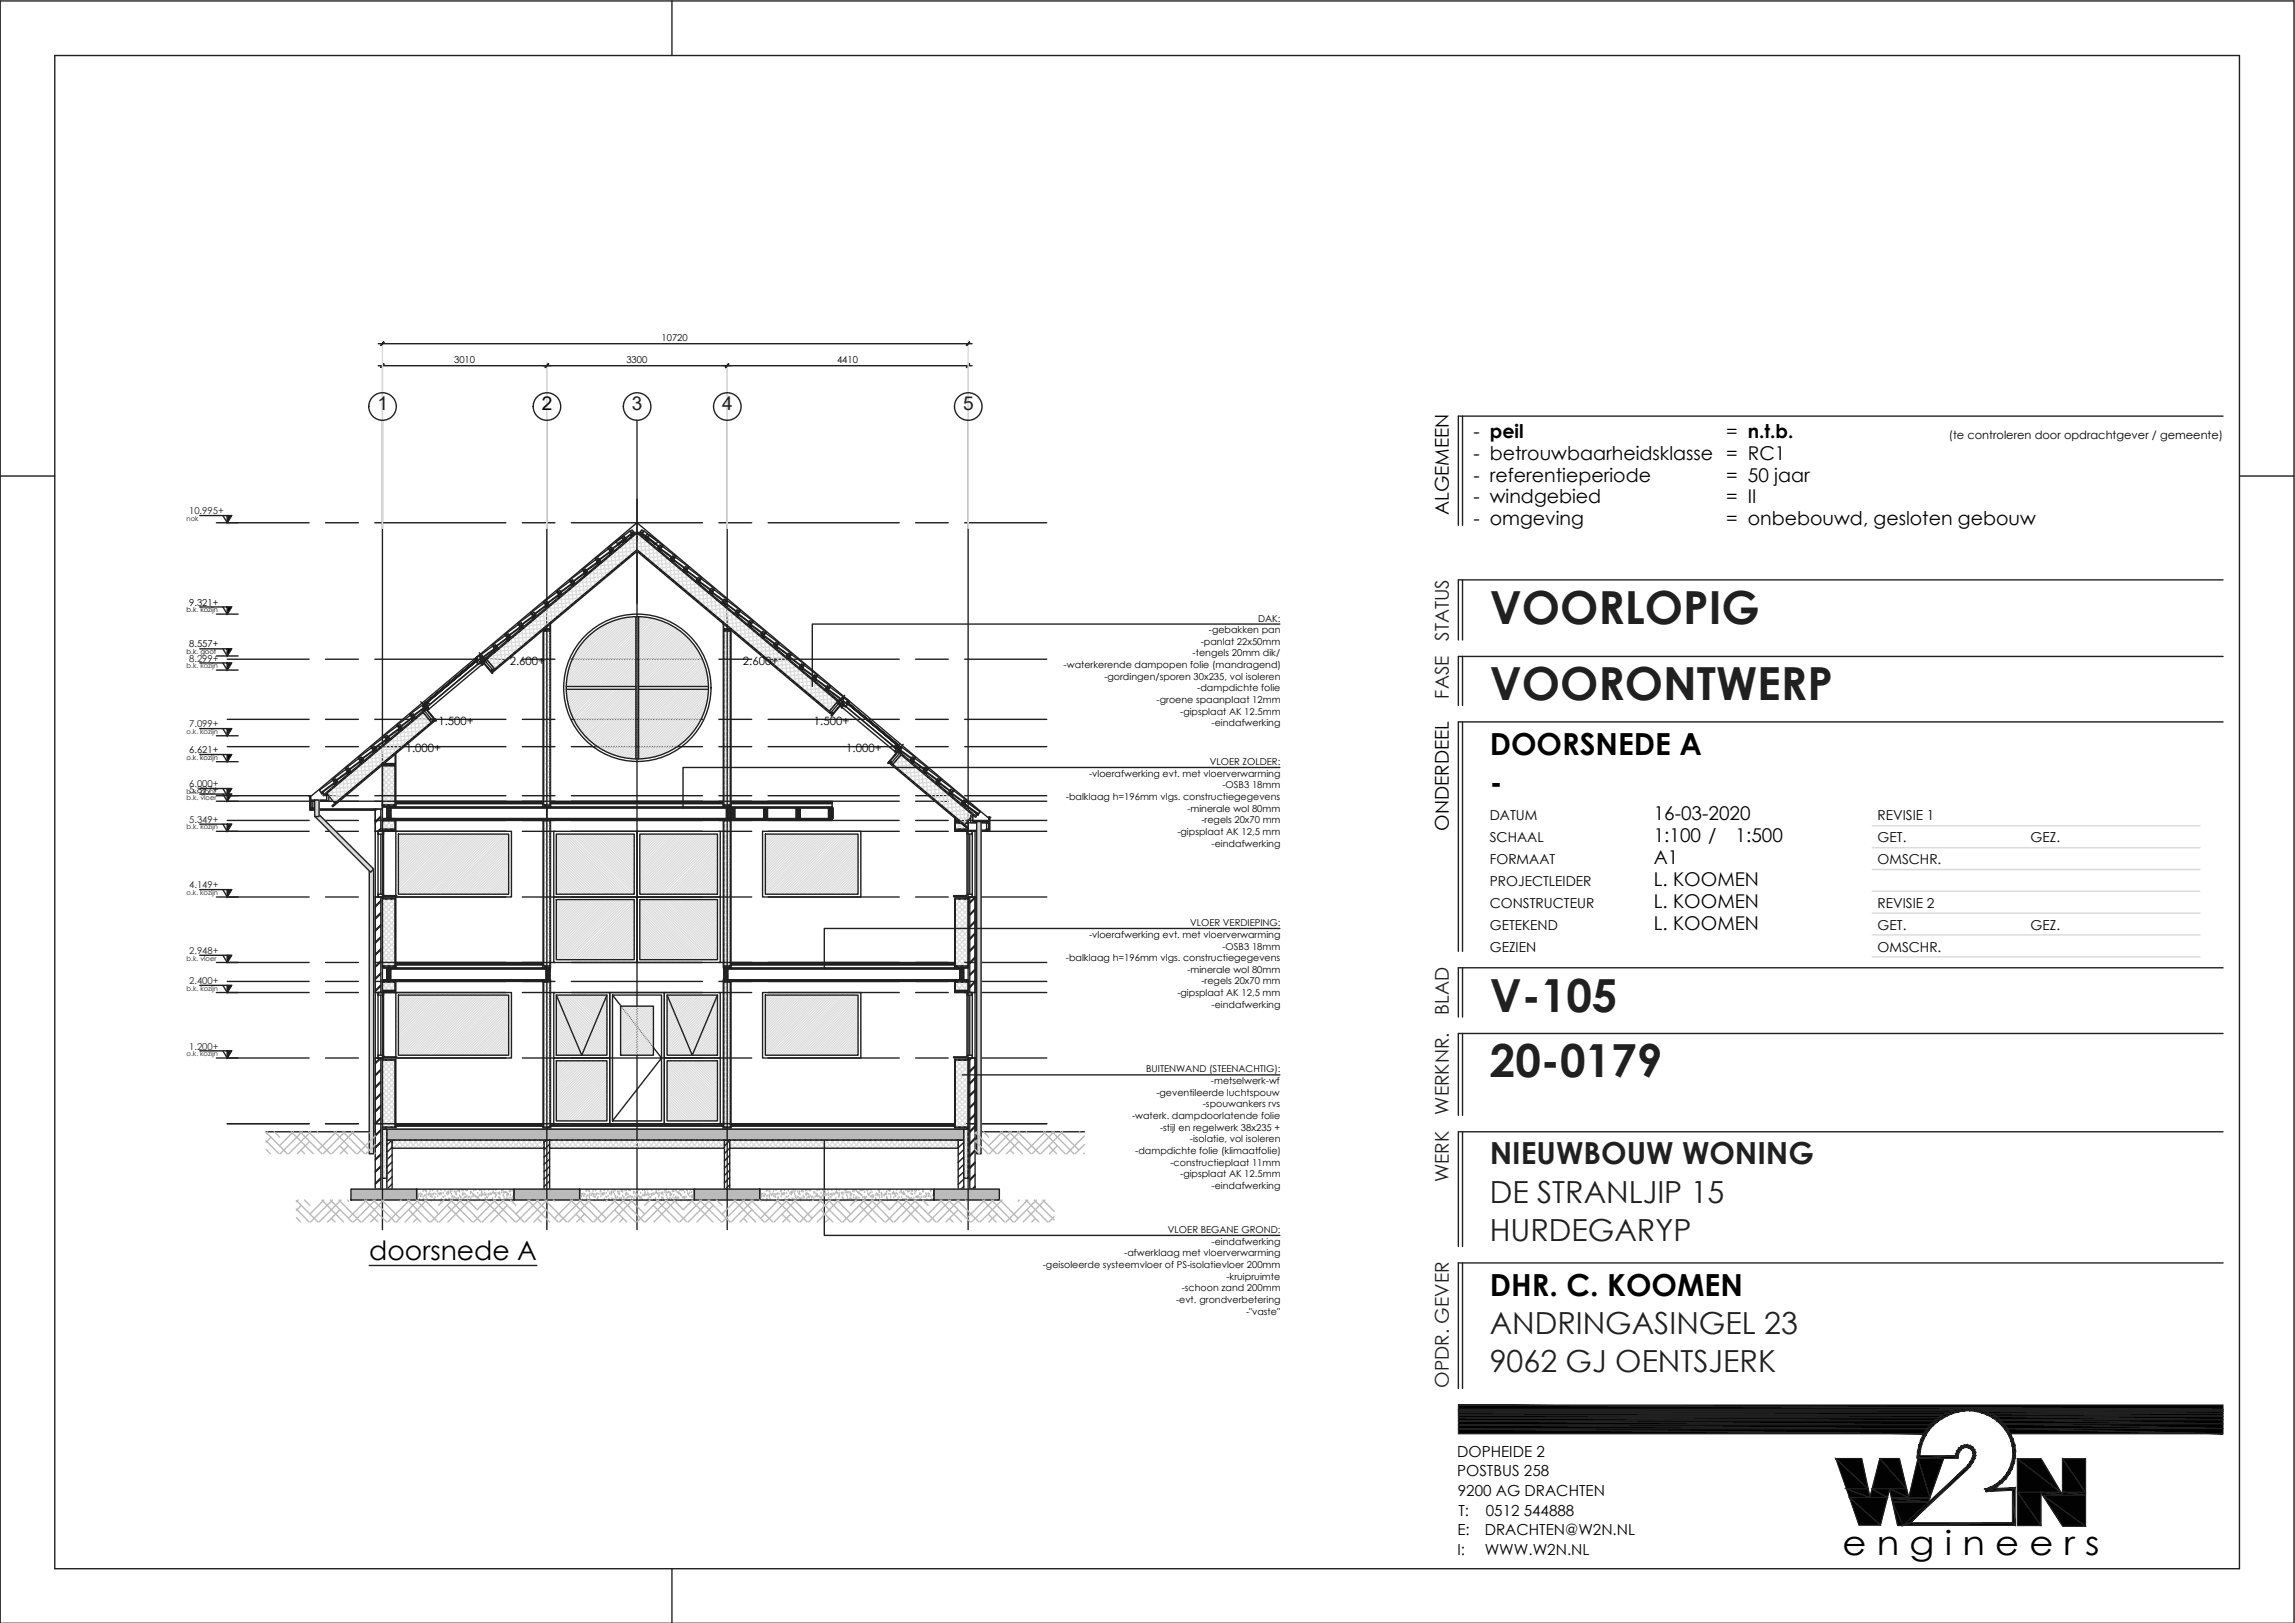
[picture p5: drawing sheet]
<svg xmlns="http://www.w3.org/2000/svg" width="420mm" height="297mm" viewBox="0 0 420 297" stroke-linecap="round" stroke-linejoin="round" font-family="sans-serif">
<defs><g id="words">
<g font-size="8.4" fill="#231f20">
<text x="272.7" y="114.1">VOORLOPIG</text>
<text x="272.7" y="128.1">VOORONTWERP</text>
<text x="272.7" y="185.1">V-105</text>
<text x="272.7" y="197.1">20-0179</text>
</g>
<text font-size="6.2" fill="#020202" x="337.3" y="284.6">e n g i n e e r s</text>
<g font-size="5.6" fill="#020202">
<text x="272.7" y="138.1">DOORSNEDE A</text>
<text x="272.7" y="145.1">-</text>
<text x="272.7" y="237.1">DHR. C. KOOMEN</text>
</g>
<g font-size="5.6" fill="#231f20">
<text x="272.7" y="213.1">NIEUWBOUW WONING</text>
<text x="272.7" y="220.1">DE STRANLJIP 15</text>
<text x="272.7" y="227.1">HURDEGARYP</text>
<text x="272.7" y="244.1">ANDRINGASINGEL 23</text>
<text x="272.7" y="251.1">9062 GJ OENTSJERK</text>
</g>
<text font-size="4.9" fill="#020202" x="67.6" y="230.5">doorsnede A</text>
<g font-size="3.5" fill="#231f20">
<text x="69.1" y="75.1">1</text>
<text x="115.7" y="75.1">3</text>
<text x="132.2" y="75.1">4</text>
<text x="176.3" y="75.1">5</text>
<text x="265.3" y="117.3" transform="rotate(-90 265.3 117.3)">STATUS</text>
<text x="265.3" y="127.8" transform="rotate(-90 265.3 127.8)">FASE</text>
<text x="265.3" y="185.8" transform="rotate(-90 265.3 185.8)">BLAD</text>
<text x="265.3" y="204" transform="rotate(-90 265.3 204)">WERKNR.</text>
<text x="265.3" y="216.4" transform="rotate(-90 265.3 216.4)">WERK</text>
<text x="265.3" y="254" transform="rotate(-90 265.3 254)">OPDR. GEVER</text>
</g>
<g font-size="3.5" fill="#020202">
<text x="99.2" y="75.1">2</text>
<text x="269.7" y="80.1">- peil</text>
<text x="316" y="80.1">= n.t.b.</text>
<text x="269.7" y="84.2">- betrouwbaarheidsklasse = RC1</text>
<text x="269.7" y="88.1">- referentieperiode</text>
<text x="316" y="88.1">= 50 jaar</text>
<text x="265.3" y="94.3" transform="rotate(-90 265.3 94.3)">ALGEMEEN</text>
<text x="269.7" y="92.1">- windgebied</text>
<text x="316" y="92.1">= II</text>
<text x="269.7" y="96.1">- omgeving</text>
<text x="316" y="96.1">= onbebouwd, gesloten gebouw</text>
<text x="265.3" y="152.1" transform="rotate(-90 265.3 152.1)">ONDERDEEL</text>
<text x="302.8" y="150.1">16-03-2020</text>
<text x="302.8" y="154.1">1:100 /</text>
<text x="317.7" y="154.1">1:500</text>
<text x="302.8" y="158.1">A1</text>
<text x="302.8" y="162.1">L. KOOMEN</text>
<text x="302.8" y="166.1">L. KOOMEN</text>
<text x="302.8" y="170.1">L. KOOMEN</text>
</g>
<g font-size="2.8" fill="#020202">
<text x="266.8" y="266.6">DOPHEIDE 2</text>
<text x="266.8" y="270.2">POSTBUS 258</text>
<text x="266.9" y="273.8">9200 AG DRACHTEN</text>
<text x="266.8" y="281">E:</text>
<text x="267" y="277.4">T:</text>
<text x="271.8" y="281">DRACHTEN@W2N.NL</text>
<text x="272" y="277.4">0512 544888</text>
<text x="266.8" y="284.6">I:</text>
<text x="271.8" y="284.6">WWW.W2N.NL</text>
</g>
<g font-size="2.5" fill="#020202">
<text x="272.7" y="154.1">SCHAAL</text>
<text x="272.7" y="150.2">DATUM</text>
<text x="343.7" y="150.2">REVISIE 1</text>
<text x="343.7" y="154.1">GET.</text>
<text x="371.8" y="154.1">GEZ.</text>
<text x="272.7" y="158.2">FORMAAT</text>
<text x="343.7" y="158.2">OMSCHR.</text>
<text x="272.7" y="162.1">PROJECTLEIDER</text>
<text x="272.7" y="166.2">CONSTRUCTEUR</text>
<text x="343.7" y="166.2">REVISIE 2</text>
<text x="272.7" y="170.1">GETEKEND</text>
<text x="343.7" y="170.1">GET.</text>
<text x="371.8" y="170.1">GEZ.</text>
<text x="272.7" y="174.2">GEZIEN</text>
<text x="343.7" y="174.2">OMSCHR.</text>
</g>
<g font-size="2.1" fill="#020202">
<text x="356.8" y="80.4">(te controleren door opdrachtgever / gemeente)</text>
<text x="93.3" y="121.7">2.600+</text>
<text x="136" y="121.7">2.600+</text>
<text x="74.3" y="137.7">1.000+</text>
<text x="80.3" y="132.7">1.500+</text>
<text x="149" y="132.7">1.500+</text>
<text x="154.9" y="137.7">1.000+</text>
</g>
<g font-size="1.7" fill="#020202">
<text x="121.1" y="62.5">10720</text>
<text x="83.1" y="66.5">3010</text>
<text x="114.7" y="66.5">3300</text>
<text x="153.2" y="66.5">4410</text>
<text x="34.6" y="110.9">9.321+</text>
<text x="230.3" y="113.7">DAK:</text>
<text x="34.6" y="118.5">8.557+</text>
<text x="219.8" y="118">-panlat 22x50mm</text>
<text x="221.3" y="115.9">-gebakken pan</text>
<text x="194.7" y="122.3">-waterkerende dampopen folie (mandragend)</text>
<text x="202.2" y="124.4">-gordingen/sporen 30x235, vol isoleren</text>
<text x="218.3" y="120.1">-tengels 20mm dik/</text>
<text x="211.7" y="128.7">-groene spaanplaat 12mm</text>
<text x="216.1" y="130.8">-gipsplaat AK 12.5mm</text>
<text x="219.2" y="126.5">-dampdichte folie</text>
<text x="34.6" y="137.9">6.621+</text>
<text x="221.8" y="132.9">-eindafwerking</text>
<text x="199.4" y="142.2">-vloerafwerking evt. met vloerverwarming</text>
<text x="221.5" y="140">VLOER ZOLDER:</text>
<text x="195.1" y="146.4">-balklaag h=196mm vlgs. constructiegegevens</text>
<text x="217.4" y="148.5">-minerale wol 80mm</text>
<text x="223.8" y="144.3">-OSB3 18mm</text>
<text x="215.6" y="152.8">-gipsplaat AK 12,5 mm</text>
<text x="220" y="150.7">-regels 20x70 mm</text>
<text x="221.8" y="154.9">-eindafwerking</text>
<text x="199.4" y="171.7">-vloerafwerking evt. met vloerverwarming</text>
<text x="217.9" y="169.5">VLOER VERDIEPING:</text>
<text x="223.8" y="173.8">-OSB3 18mm</text>
<text x="195.1" y="175.9">-balklaag h=196mm vlgs. constructiegegevens</text>
<text x="217.4" y="178.1">-minerale wol 80mm</text>
<text x="215.6" y="182.3">-gipsplaat AK 12,5 mm</text>
<text x="220" y="180.2">-regels 20x70 mm</text>
<text x="221.8" y="184.4">-eindafwerking</text>
<text x="209.8" y="196.3">BUITENWAND (STEENACHTIG):</text>
<text x="211.7" y="200.5">-geventileerde luchtspouw</text>
<text x="220.2" y="202.6">-spouwankers rvs</text>
<text x="221.7" y="198.4">-metselwerk-wf</text>
<text x="207.3" y="204.8">-waterk. dampdoorlatende folie</text>
<text x="212.4" y="206.9">-stijl en regelwerk 38x235 +</text>
<text x="217.8" y="209">-isolatie, vol isoleren</text>
<text x="207.8" y="211.2">-dampdichte folie (klimaatfolie)</text>
<text x="214.3" y="213.3">-constructieplaat 11mm</text>
<text x="216.1" y="215.5">-gipsplaat AK 12.5mm</text>
<text x="221.8" y="217.6">-eindafwerking</text>
<text x="213.8" y="225.7">VLOER BEGANE GROND:</text>
<text x="221.8" y="227.8">-eindafwerking</text>
<text x="190.9" y="232.1">-geisoleerde systeemvloer of PS-isolatievloer 200mm</text>
<text x="205.8" y="230">-afwerklaag met vloerverwarming</text>
<text x="215.3" y="238.5">-evt. grondverbetering</text>
<text x="216.4" y="236.3">-schoon zand 200mm</text>
<text x="224.5" y="234.2">-kruipruimte</text>
<text x="228.1" y="240.6">-&quot;vaste&quot;</text>
</g>
<g font-size="1.7" fill="#231f20">
<text x="34.6" y="94.1">10.995+</text>
<text x="34.6" y="121.1">8.299+</text>
<text x="34.6" y="133.1">7.099+</text>
<text x="34.6" y="144.1">6.000+</text>
<text x="34.6" y="145.1">5.897+</text>
<text x="34.6" y="150.6">5.349+</text>
<text x="34.6" y="162.6">4.149+</text>
<text x="34.6" y="174.6">2.948+</text>
<text x="34.6" y="180.1">2.400+</text>
<text x="34.6" y="192.1">1.200+</text>
</g>
<g font-size="1.3" fill="#231f20">
<text x="34.2" y="95.3">nok</text>
<text x="34.2" y="122.3">b.k. kozijn</text>
<text x="34.2" y="134.3">o.k. kozijn</text>
<text x="34.2" y="145.3">b.k. goot</text>
<text x="34.2" y="146.3">b.k. vloer</text>
<text x="34.2" y="151.8">b.k. kozijn</text>
<text x="34.2" y="163.8">o.k. kozijn</text>
<text x="34.2" y="175.8">b.k. vloer</text>
<text x="34.2" y="181.3">b.k. kozijn</text>
<text x="34.2" y="193.3">o.k. kozijn</text>
</g>
<g font-size="1.3" fill="#020202">
<text x="34.2" y="112.1">b.k. kozijn</text>
<text x="34.2" y="119.7">b.k. goot</text>
<text x="34.2" y="139.1">o.k. kozijn</text>
</g>
</g></defs>
<g fill="none" stroke="#231f20" stroke-width=".25">
<path d="M41.6 95.7h15M59.6 95.7h6M68.6 95.7h24M95.6 95.7h6M104.6 95.7h24M112.8 99.1l.3 .6M113.1 99.6h.1M113.1 99.5h.1M113.2 99.6h.1M113.3 99.5l-.1 .1M113.3 99.4l-.1 .1M113.4 99.4h.1"/>
<path d="M113.4 99.5h.1M113.4 99.4v.1M113.9 98.4l.3 .4M114 98.4l.2 .4M114 99.2l.4-.3 .1 .2-.4 .3zM114.2 98.8h.1M114.2 98.8l-2.5 1.9v.2l.1-.1-2.5 1.9M114.3 98.9l-2.3 1.7M114.3 98.9h.1M114.4 98.9h.1M114.4 98.6h.1M114.5 98.6h.1"/>
<path d="M114.5 98.6l-.2 .2M114.5 98.5v.1M114.5 98.5l.1 .1M114.5 98.8h.1M114.5 98.6l-.2-.4-.4 .2-2.5 1.8M114.6 98.6v.2M114.6 98.9h-.1M115.3 97.2l.3 .4M115.4 97.2l.3 .4-.1-.1M115.4 98l.4-.3 .1 .1-.3 .4zM115.6 97.7l-2.5 1.8M115.6 97.6h.1"/>
<path d="M115.7 97.5h.1M115.7 97.7h.1M115.7 97.7l-2.3 1.7M115.7 97.7h.2M115.8 97.7h.1M115.9 97.4h.1M115.9 97.7h.1M115.9 97.5l-.2 .1M115.9 97.3v.1M116 97.3h.1M116 97.3l.1 .1M116 97.7h.1"/>
<path d="M116 97.3l-.3-.3-.4 .2-2.5 1.9M116 97.5v.1M116 97.4h.1M116 97.5h.1M116 97.7h-.1M116.6 91.4v19M117.2 97.5h.1M117.2 97.4h.1M117.2 97.3l.3-.3 .4 .2 2.5 1.9M117.2 97.7h.1M117.3 97.3l-.1 .1M117.3 97.8l.1-.1 .4 .3-.1 .2z"/>
<path d="M117.3 97.5l-.1 .1M117.3 97.4h.1M117.3 97.3v.1M117.3 97.7h.1M117.3 97.5l.2 .1M117.4 97.7h-.1M117.4 97.7h.1M117.5 97.7h.1M117.6 97.7l2.2 1.7M117.6 97.6h.1M117.6 97.5h.1M117.6 97.7l2.5 1.8"/>
<path d="M117.8 97.2l-.2 .3M117.9 97.2l-.3 .4M118.1 98.8l-1.5-1.3-28.1 23.7M118.3 98.7l-1.7-1.4-28.3 23.7M119.8 99.4h.1M119.8 99.4v.1M119.9 99.4h.1M119.9 99.5h.1M119.9 99.4l.1 .1M120 99.5v.1M120.1 99.5v.1h-.1M120.4 99.1l-.3 .6"/>
<path d="M120.4 99l.1 .1M131.6 95.7h6M140.6 95.7h24M167.6 95.7h6M176.6 95.7h15M90.1 118.1l.4 .6M90.3 118.2l.3 .4M90.4 119l.4-.3 .1 .2-.4 .3zM90.4 118.2l.2 .4M90.4 118.6l.1 .1M90.5 118.5v.1M90.5 118.6h.1"/>
<path d="M90.6 118.5l-.1 .1M90.6 118.6h.1M90.6 118.7l-2.5 1.8M90.6 118.5h.1M90.7 118.5h.1M90.7 118.7h.1M90.7 118.7l-2.3 1.7M90.7 118.4h.1M90.8 118.4h.1M90.8 118.7h-.1M90.8 118.7h.1M90.8 118.4l-.1 .2"/>
<path d="M90.9 118.4h.1M90.9 118.7h.1M90.9 118.5v.2M91 118.5h.1M91 118.3l-.3-.3-3 2.1M91 118.4l-.1 .1M92.4 116.2l.4 .5M92.7 116.2l.2 .4M92.7 116.2l.3 .4M92.7 117l.4-.3 .2 .2-.4 .3zM92.8 116.6l.1 .1-2.4 1.8M92.8 116.5v.1"/>
<path d="M92.9 116.7h.1M92.9 116.6h.1M92.9 116.5v.1M93 116.6h.1M93 116.5h.1M93 116.8l-2.2 1.6M93 116.5h-.1M93 116.7h.1M93 116.8h.1M93.1 116.5h.1M93.1 116.7v.1M93.2 116.5h.1"/>
<path d="M93.2 116.7h.1M93.2 116.4h.1M93.2 116.5l-.2 .1M93.3 116.3l-.1 .1M93.3 116.4h.1M93.3 116.3l.1 .1M93.3 116.7h.1M93.3 116.5h.1M93.3 116.4l-.2-.4-.5 .2-2.5 1.9M93.4 116.5l-.1 .2M94.8 114.2l.4 .5M94.9 114.1v.1"/>
<path d="M95 114.3l.3 .3M95.1 114.2l.2 .4 .1-.1M95.1 115.1l.4-.4 .1 .2-.4 .3zM95.2 114.6l.1 .1M95.2 114.5v.1M95.2 114.7h.1M95.3 114.6h.1M95.3 114.7l-2.5 1.8M95.3 114.6v.1M95.4 114.8l-2.3 1.6M95.4 114.6h.1M95.4 114.5h.1"/>
<path d="M95.5 114.5h.1M95.5 114.7l-.1 .1M95.5 114.8h.1M95.5 114.7l.1 .1M95.6 114.4h.1M95.6 114.5l-.2 .1M95.7 114.4h.1M95.7 114.4l.1 .1M95.7 114.7h.1M95.7 114.4l-.3-.4-2.9 2.2M95.7 114.5h.1M95.7 114.7l-.1 .1"/>
<path d="M95.8 114.5l-.1 .2M97.2 112.2l.4 .6M97.2 112.1v.1M97.4 112.3l.3 .4M97.4 112.2l.3 .4M97.5 113.1l.4-.4 .1 .2-.4 .3zM97.5 112.7h.1M97.6 112.7h.1M97.6 112.6l.1 .1M97.7 112.6h.1M97.7 112.7l-2.5 1.9M97.7 112.6v.1"/>
<path d="M97.7 112.8h.1M97.8 112.5h.1M97.8 112.6h.1M97.8 112.7l-2.3 1.7M97.8 112.5v.1M97.9 112.8h.1M97.9 112.5h.1M97.9 112.7v.1M97.9 112.5l-.2 .1M98 112.8h.1M98 112.4v.1M98 112.4h.1"/>
<path d="M98 112.4v.2M98 112.7h.1M98 112.4l-.3-.3-2.9 2M98 112.6l.1 .1M98 112.7v.1M99.4 115.1l.1 32.6zM99.5 115.1h1.2v.4h-1.2zM99.5 115.5h1.2v31.8h-1.2zM99.5 115.3l.2 .2M99.6 115.1l.3 .4M99.6 110.3l.3 .5M99.6 110.1v.1"/>
<path d="M99.7 110.3l.3 .4M99.8 115.1l.4 .4M99.8 111.1l.4-.4 .2 .2-.4 .4zM99.8 110.3l.3 .3M99.9 110.7h.1l-2.5 1.9M100 110.7h.1M100 115.1l.4 .4M100.1 110.6h-.1M100.1 110.6h.1M100.1 110.8h.1M100.1 110.8l-2.3 1.7M100.2 110.8h.1"/>
<path d="M100.2 110.5h.1M100.2 110.6h.1M100.2 115.1l.4 .4M100.3 110.5h.1M100.3 110.4l.1 .1M100.3 110.5l-.2 .2M100.3 110.4h.1M100.3 110.8h.1M100.4 110.4h.1M100.4 110.6v.1M100.4 110.6h.1M100.4 110.4l-.3-.3-2.9 2"/>
<path d="M100.4 110.7l-.1 .1M100.4 115.1l.3 .2M100.4 110.5v.1M100.7 115.1h.1M100.7 114l.1 33.7zM101.9 108.3l.4 .5M102 108.2l-.1 .1M102.1 108.3l.3 .4M102.2 109.1l.4-.3 .1 .2-.4 .3zM102.3 108.6v.2h.1l-2.5 1.9M102.3 108.7h.1M102.4 108.7h.1"/>
<path d="M102.4 108.6v.1M102.4 108.6h.1M102.4 108.8l-2.2 1.7M102.5 108.8h.1M102.5 108.6h.1M102.5 108.5h.1M102.6 108.5h.1M102.6 108.8h-.1M102.6 108.8h.1M102.7 108.5h.1M102.7 108.8h.1M102.7 108.5l-.2 .2"/>
<path d="M102.7 108.4v.1M102.7 108.4l.1 .1M102.8 108.5h.1M102.8 108.6h.1M102.8 108.5l-.3-.4-.4 .2-2.5 1.9M102.8 108.8h-.1M102.8 108.5v.3M104.3 106.3l.3 .5M104.3 106.2v.1M104.5 106.3l.2 .4M104.5 106.3l.2 .4 .1-.1M104.6 107.1l.3-.3 .2 .2-.4 .3z"/>
<path d="M104.6 106.7l.1 .1-2.5 1.8M104.6 106.6v.1M104.7 106.8h.1M104.7 106.7h.1M104.8 106.6l-.1 .1M104.8 106.7h.1M104.8 106.8l-2.2 1.7M104.8 106.6h.1M104.9 106.8h.1M104.9 106.6h.1M105 106.6h.1M105 106.5h.1"/>
<path d="M105 106.5l.2 .1M105 106.6l-.1 .1M105.1 106.5h.1M105.1 106.8h.1M105.1 106.5l-.2-.4-.5 .2-2.5 1.9M105.1 106.6h.1M105.2 106.6l-.1 .2M106.6 104.3l.4 .6M106.8 104.4l.3 .3M106.9 104.3l.2 .4M106.9 105.2l.4-.4 .1 .2-.3 .3zM106.9 104.7l.1 .2 .1-.1"/>
<path d="M107 104.6v.1M107.1 104.8h.1M107.1 104.7l-2.5 1.9M107.1 104.7h.1M107.2 104.9l-2.3 1.6M107.2 104.6h.1M107.2 104.6l-.1 .1M107.3 104.6h.1M107.3 104.8l-.1 .1M107.3 104.6h-.1M107.3 104.9h.1M107.3 104.8l.1 .1"/>
<path d="M107.4 104.6l-.2 .1M107.4 104.5v.1M107.4 104.5h.1M107.5 104.5h.1M107.5 104.5v.1M107.5 104.8h.1M107.5 104.5l-.3-.4-.5 .3-2.4 1.8M107.5 104.7v.1M107.5 104.8l-.1 .1M107.5 104.6h.1M109 102.3l.4 .6M109 102.2v.1"/>
<path d="M109.2 102.4l.3 .4v-.1M109.3 103.2l.3-.4 .2 .2-.4 .3zM109.3 102.4l.2 .3M109.3 102.8h.1l-2.4 1.8M109.4 102.7v.1M109.4 102.8h.1M109.5 102.7l-.1 .1M109.5 102.7h.1M109.6 102.7h.1M109.6 102.9h.1M109.6 102.9l-2.3 1.6M109.6 102.6h.1"/>
<path d="M109.6 102.6v.1M109.6 102.8v.1M109.7 102.9h.1M109.7 102.6h.1M109.7 102.6l-.1 .1M109.8 102.5h.1M109.8 102.9h.1M109.8 102.5h-.1M109.8 102.5l.1 .1M109.8 102.7v.1M109.8 102.7h.1M109.8 102.5l-.2-.3-.5 .2-2.5 1.9"/>
<path d="M109.8 102.8v.1M109.9 102.6l-.1 .1M111.3 100.4l.4 .5M111.4 100.3h.1M111.5 100.4l.3 .4M111.6 100.4l.3 .4M111.6 101.2l.4-.3 .1 .1-.3 .3zM111.8 100.8h.1M111.9 100.7h.1M111.9 100.9l-2.3 1.7M111.9 100.7l-.1 .1M111.9 100.9h.1"/>
<path d="M111.9 100.2h.1M112 100.6h.1M112 100.7h.1M112 100.9h.1M112.1 100.6h.1M112.1 100.9h.1M112.1 100.6l-.2 .2M112.1 100.5h.1M112.2 100.5h.1M112.2 100.5l.1 .1M112.2 100.8h.1M112.2 100.6h.1"/>
<path d="M112.2 100.5l-.2-.3-.5 .2-2.5 1.8M112.3 100.6l-.2 .3M116.6 100.6l-26.6 22.3M116.7 100.7l-26.6 22.3M116.7 100.8l-26.6 22.3M132.4 114.2l.1 33.5zM132.5 115.1h1.2v.4h-1.2zM132.5 115.5h1.2v31.8h-1.2zM132.5 115.3l.2 .2M132.6 115.1l.4 .4M132.8 115.1l.4 .4M133 115.1l.4 .4"/>
<path d="M133.3 115.1l.3 .4M133.5 115.1l.2 .2M133.7 115.1h.1M133.7 115.1l.1 32.6zM41.6 136.7h15M41.6 131.7h15M41.6 120.6h15M59.6 136.7h6M59.6 131.7h6M59.6 120.6h6M68.6 136.7h24M68.6 131.7h24"/>
<path d="M68.6 120.6h24M70 139.7h2.3v.4h-2.3zM70.1 139.7l-.1 .1M70.3 139.7l-.3 .3M70.5 139.7l-.4 .4M70.8 139.7l-.4 .4M71 139.7l-.4 .4M71.2 139.7l-.4 .4M71.5 139.7l-.4 .4M71.7 139.7l-.4 .4M71.9 139.7l-.4 .4M72.1 139.7l-.4 .4"/>
<path d="M72.3 138h.2v9.7h-.2zM72.3 139.7l-.3 .4M72.3 139.9l-.1 .2M87.7 120.1l.4 .6M87.8 120v.1M88 120.6h.2M88.1 120.5v.1M88.2 120.6h.1M88.2 120.5v.1M88.3 120.5h-.1M88.3 120.4h.1M88.3 120.5h.1"/>
<path d="M88.4 120.4h.1M88.4 120.4l-.1 .1M95.6 136.7h6M95.6 131.7h6M95.6 120.6h6M104.6 136.7h24M104.6 131.7h24M104.6 120.6h24M131.6 136.7h6M131.6 131.7h6M131.6 120.6h6M140.6 136.7h24"/>
<path d="M140.6 131.7h24M140.6 120.6h24M167.6 136.7h6M167.6 131.7h6M167.6 120.6h6M176.6 136.7h15M176.6 131.7h15M176.6 120.6h15M41.6 150.2h15M41.6 146.6h15M41.6 145.6h15M41.6 152.1h15"/>
<path d="M56.7 145.6h.2v2.7h-.2zM56.9 146.4h1v.2h-1zM56.9 147.9h.5v.2h-.5zM56.9 146.6h.4v1.3h-.4zM56.9 146.6h13.1v1.5h-13.1zM56.9 148.1h11.7v.2h-11.7zM58 146.4h1v.2h-1zM59.2 146.4h.5v.2h-.5zM59.6 150.2h6M59.6 146.6h6M59.6 145.6h6M59.6 152.1h6"/>
<path d="M59.8 145.2h.4v1.4h-.4zM68.6 150.2h24M68.6 146.6h24M68.6 145.6h24M68.6 152.1h24M68.7 148.3h-12v-2.7h.4l59.5-49.9 64.2 53.9h.4v2.5h-2.7M68.7 148.1h1v4h-1zM68.8 148.1l-.1 .1M69 148.1l-.3 .3M69.2 152.1h1v12.1h-1zM69.2 152.1h1v.6h-1zM69.7 149.4l-1 1"/>
<path d="M69.7 151.6l-.6 .5M69.7 149.6l-1 1M69.7 151.8l-.4 .3M69.7 152.7v11M70 151.8h2.3v.3h-2.3zM70 149.8h2.3v.4h-2.3zM70 150.2h2.3v1.6h-2.3zM70 147.3h2.3v.4h-2.3zM70 140.1h2.3v7.2h-2.3zM70.1 151.8h-.1M70.1 147.3l-.1 .1M70.2 149.8l-.2 .2"/>
<path d="M70.3 151.8l-.3 .3M70.3 147.3l-.3 .3M70.4 149.8l-.4 .4M70.5 151.8l-.4 .3M70.5 147.3l-.4 .4M70.6 149.8l-.3 .4M70.8 151.8l-.4 .3M70.8 147.3l-.4 .4M70.8 147.7h29.3v.2h-29.3zM70.8 147.9h.7v1.9h-.7zM70.9 149.8l-.4 .4M70.9 147.9h-.1"/>
<path d="M71 151.8l-.4 .3M71 147.3l-.4 .4M71.1 149.8l-.4 .4M71.1 147.9l-.3 .2M71.2 151.8l-.4 .3M71.2 147.3l-.4 .4M71.3 147.9l-.5 .4M71.3 149.8l-.4 .4M71.5 151.8l-.4 .3M71.5 147.3l-.4 .4M71.5 147.9h28.6v1.9h-28.6zM71.5 149.8l-.3 .4"/>
<path d="M71.5 147.9l-.7 .7M71.5 148.1l-.7 .7M71.5 148.3l-.7 .7M71.5 148.5l-.7 .8M71.5 148.8l-.7 .7M71.5 149l-.7 .7M71.5 149.2l-.6 .6M71.5 149.4l-.3 .4M71.5 149.6l-.1 .2M71.7 151.8l-.4 .3M71.7 147.3l-.4 .4M71.7 149.8l-.3 .4"/>
<path d="M71.9 151.8l-.4 .3M71.9 147.3l-.4 .4M72 149.8l-.4 .4M72.1 151.8l-.4 .3M72.1 147.3l-.4 .4M72.2 149.8l-.4 .4M72.3 149.8h.2v2.3h-.2zM72.3 151.8l-.3 .3M72.3 152l-.1 .1M72.3 149.9l-.3 .3M72.3 150.1v.1M72.3 147.3l-.3 .4"/>
<path d="M72.3 147.5l-.1 .2M72.5 149.8h26.9v.2h-26.9zM72.5 150h26.9v.2h-26.9zM72.5 147.1h26.9v.6h-26.9zM72.5 146.9h26.9v.2h-26.9zM72.5 146.6h26.9v.3h-26.9zM95.6 150.2h6M95.6 146.6h6M95.6 145.6h6M95.6 152.1h6M99.4 149.8l.1 27.4zM99.5 149.8h1.2v.4h-1.2z"/>
<path d="M99.5 150.2h1.2v26.6h-1.2zM99.5 147.3h1.2v.4h-1.2zM99.5 150l.2 .2M99.5 147.5l.2 .2M99.5 147.3l.4 .4M99.6 149.8l.3 .4M99.8 149.8l.4 .4M99.8 147.3l.4 .4M100 147.3l.4 .4M100 149.8l.4 .4M100.1 147.7h33.6v.2h-33.6zM100.1 147.9h32.9v1.9h-32.9z"/>
<path d="M100.2 147.3l.4 .4M100.2 149.8l.4 .4M100.4 149.8l.3 .3M100.4 147.3l.3 .3M100.7 147.3v.1M100.7 149.8l.1 27.4zM100.7 149.8v.1M100.8 149.8h31.6v.2h-31.6zM100.8 150h31.6v.2h-31.6zM100.8 147.1h31.6v.6h-31.6zM100.8 146.9h31.6v.2h-31.6zM100.8 146.6h31.6v.3h-31.6z"/>
<path d="M104.6 150.2h24M104.6 146.6h24M104.6 145.6h24M104.6 152.1h24M131.6 150.2h6M131.6 146.6h6M131.6 145.6h6M131.6 152.1h6M132.4 149.8l.1 27.4zM132.5 149.8h1.2v.4h-1.2zM132.5 150.2h1.2v26.6h-1.2zM132.5 147.3h1.2v.4h-1.2z"/>
<path d="M132.5 147.5l.2 .2M132.5 150l.2 .2M132.5 147.3l.4 .4M132.6 149.8l.4 .4M132.8 147.3l.3 .4M132.8 149.8l.4 .4M133 147.9h.7v1.9h-.7zM133 149.8l.4 .4M133 147.3l.4 .4M133 147.9h.1M133.2 147.3l.4 .4M133.3 149.8l.3 .4"/>
<path d="M133.3 147.9l-.3 .2M133.4 147.3l.3 .3M133.5 149.8l.2 .3M133.5 147.9l-.5 .4M133.7 149.8v.1M133.7 147.3v.1M133.7 149.8l.1 27.4zM133.7 147.9l-.7 .7M133.7 148.1l-.7 .7M133.7 148.3l-.7 .7M133.7 148.5l-.7 .8M133.7 148.8l-.7 .7"/>
<path d="M133.7 149l-.7 .7M133.7 149.2l-.6 .6M133.7 149.4l-.4 .4M133.7 149.6l-.1 .2M140.6 150.2h24M140.6 146.6h24M140.6 145.6h24M140.6 152.1h24M167.6 150.2h6M167.6 146.6h6M167.6 145.6h6M167.6 152.1h6"/>
<path d="M174.8 149.7l.1 2.4zM174.9 151.8h2.3v.3h-2.3zM174.9 150.2h2.3v.4h-2.3zM174.9 150.6h2.3v1.2h-2.3zM174.9 150.6h6.1v1.4h-6.1zM175 151.8h-.1M175.1 150.2l-.2 .2M175.2 151.8l-.3 .3M175.3 150.2l-.4 .4M175.4 151.8l-.4 .3M175.5 150.2l-.4 .4M175.6 151.8l-.3 .3"/>
<path d="M175.8 150.2l-.4 .4M175.8 151.8l-.3 .3M176 150.2l-.4 .4M176.1 146.9l.3-.5 .5 .2 2.5 1.9M176.1 151.8l-.4 .3M176.1 146.9h.1M176.1 147.1l.1 .1M176.2 147.1h.1M176.2 150.2l-.4 .4M176.2 147l-.1 .1M176.2 146.8h.1M176.3 146.9h.1"/>
<path d="M176.3 147.2h.1M176.3 146.9l.1 .1M176.3 151.8l-.4 .3M176.4 147.2l.3 .2-.1 .2-.4-.3zM176.4 147.2h-.1M176.4 150.2l-.4 .4M176.4 147.2h.1M176.5 147h.1M176.5 147.2h.1M176.5 147.2l2.2 1.6M176.5 151.8l-.4 .3M176.6 147.1h.1"/>
<path d="M176.6 147.1l2.5 1.8M176.6 150.2h15M176.6 146.6h15M176.6 145.6h15M176.6 150.2l-.3 .4M176.8 151.8l-.4 .3M176.8 146.6l-.2 .4M176.8 146.7l-.2 .4M176.9 150.2l-.4 .4M177 151.8l-.4 .3h15M177 152.1h1v12.1h-1zM177 152.1h1v.6h-1z"/>
<path d="M177.1 150.2l-.4 .4M177.2 151.8l-.4 .3M177.2 152l-.1 .1M177.2 150.3l-.3 .3M177.2 150.5v.1M177.5 152.7v11M177.7 149.2h.4v1.4h-.4zM178.2 150.4h.5v.2h-.5zM178.6 152h2.4v.1h-2.4zM178.7 148.9h.1M178.8 148.9h.1M178.9 150.4h1v.2h-1z"/>
<path d="M178.9 148.9v.1M179 148.9l-.1 .2M179 149.1h.1M179.1 149.1h-.2M179.1 148.9v.1M179.4 148.5v.1M179.4 148.6l-.4 .5M180 150.4h1v.2h-1zM180.5 151.8h.5v.2h-.5zM180.6 150.6h.4v1.2h-.4zM181 149.6h.2v2.5h-.2zM41.6 179.6h15"/>
<path d="M41.6 176.1h15M41.6 164.2h15M59.6 179.6h6M59.6 176.1h6M59.6 164.2h6M68.6 179.6h24M68.6 176.1h24M68.6 164.2h24M68.7 164.2h1v17.5h-1zM69.2 163.7h1v.5h-1zM69.7 178.1l-1 1M69.7 164.8l-1 1"/>
<path d="M69.7 167l-1 1M69.7 169.2l-1 1M69.7 171.4l-1 1M69.7 173.7l-1 .9M69.7 175.9l-1 1M69.7 165l-1 1M69.7 167.2l-1 1M69.7 169.4l-1 1M69.7 171.6l-1 1M69.7 173.9l-1 .9M69.7 176.1l-1 .9M69.7 178.3l-1 .9"/>
<path d="M70 176.8h2.3v.4h-2.3zM70 164.2h2.3v.3h-2.3zM70 164.5h2.3v12.3h-2.3zM70 179.3h2.3v.4h-2.3zM70 179.7h2.3v1.6h-2.3zM70.1 176.8l-.1 .1M70.2 164.2l-.2 .1M70.2 179.3l-.2 .2M70.3 176.8l-.3 .3M70.4 164.2l-.4 .3M70.4 179.3l-.4 .4M70.5 176.8l-.4 .4"/>
<path d="M70.6 164.2l-.3 .3M70.6 179.3l-.3 .4M70.8 176.8l-.4 .4M70.8 177.2h29.9v.1h-29.9zM70.8 177.3h29.2v2h-29.2zM70.8 177.3h.7v2h-.7zM70.9 164.2l-.4 .3M70.9 179.3l-.4 .4M70.9 177.3l-.1 .1M71 176.8l-.4 .4M71.1 164.2l-.4 .3M71.1 177.3l-.3 .3"/>
<path d="M71.1 179.3l-.4 .4M71.2 176.8l-.4 .4M71.3 177.3l-.5 .5M71.3 164.2l-.4 .3M71.3 179.3l-.4 .4M71.5 176.8l-.4 .4M71.5 177.6l-.7 .7M71.5 177.8l-.7 .7M71.5 164.2l-.3 .3M71.5 178.5l-.7 .7M71.5 177.4l-.7 .7M71.5 178.1l-.7 .6"/>
<path d="M71.5 178.3l-.7 .7M71.5 178.7l-.6 .6M71.5 178.9l-.3 .4M71.5 179.2l-.1 .1M71.5 179.3l-.3 .4M71.7 176.8l-.4 .4M71.7 164.2l-.3 .3M71.7 179.3l-.3 .4M71.9 176.8l-.4 .4M72 164.2l-.4 .3M72 179.3l-.4 .4M72.1 176.8l-.4 .4"/>
<path d="M72.2 164.2l-.4 .3M72.2 179.3l-.4 .4M72.3 164.2h.2v13h-.2zM72.3 179.3h.2v2.4h-.2zM72.3 176.8l-.3 .4M72.3 177l-.1 .2M72.3 164.2l-.3 .3M72.3 164.5h.1M72.3 179.4l-.3 .3M72.3 179.6v.1M72.5 179.3h26.9v.2h-26.9zM72.5 179.5h26.9v.1h-26.9z"/>
<path d="M72.5 176.6h26.9v.6h-26.9zM72.5 176.4h26.9v.2h-26.9zM72.5 176.1h26.9v.3h-26.9zM95.6 179.6h6M95.6 176.1h6M95.6 164.2h6M99.4 179.3l.1 27.4zM99.5 176.8h1.2v.4h-1.2zM99.5 179.3h1.2v.4h-1.2zM99.5 179.7h1.2v26.6h-1.2zM99.5 177l.2 .2M99.5 179.5l.2 .2"/>
<path d="M99.6 176.8l.3 .4M99.6 179.3l.3 .4M99.8 176.8l.4 .4M99.8 179.3l.4 .4M100 177.3h.7v2h-.7zM100 176.8l.4 .4M100 179.3l.4 .4M100.1 177.3l-.1 .1M100.2 176.8l.4 .4M100.2 179.3l.4 .4M100.3 177.3l-.3 .3M100.4 176.8l.3 .2"/>
<path d="M100.4 179.3l.3 .2M100.5 177.3l-.5 .5M100.7 176.8h.1M100.7 179.3h.1M100.7 179.3l.1 27.4zM100.7 177.4l-.7 .7M100.7 177.6l-.7 .7M100.7 177.8l-.7 .7M100.7 178.1l-.7 .6M100.7 178.3l-.7 .7M100.7 178.5l-.7 .7M100.7 178.7l-.6 .6"/>
<path d="M100.7 178.9l-.4 .4M100.7 179.2l-.1 .1M104.6 179.6h24M104.6 176.1h24M104.6 164.2h24M131.6 179.6h6M131.6 176.1h6M131.6 164.2h6M132.4 179.3l.1 27.4zM132.5 176.8h1.2v.4h-1.2zM132.5 179.3h1.2v.4h-1.2zM132.5 179.7h1.2v26.6h-1.2z"/>
<path d="M132.5 177.2h43.9v.1h-43.9zM132.5 177.3h.7v2h-.7zM132.5 179.5l.2 .2M132.5 177l.2 .2M132.5 176.8l.4 .4M132.6 179.3l.4 .4M132.6 177.3l-.1 .1M132.8 179.3l.4 .4M132.8 176.8l.4 .4M132.8 177.3l-.3 .3M133 176.8l.4 .4M133 179.3l.4 .4"/>
<path d="M133 177.3l-.5 .5M133.2 177.3h42.5v2h-42.5zM133.2 176.8l.4 .4M133.2 177.4l-.7 .7M133.2 177.6l-.7 .7M133.2 177.8l-.7 .7M133.2 178.1l-.7 .6M133.2 178.3l-.7 .7M133.2 178.5l-.7 .7M133.2 178.7l-.6 .6M133.2 178.9l-.4 .4M133.2 179.2l-.1 .1"/>
<path d="M133.3 179.3l.3 .4M133.5 176.8l.2 .2M133.5 179.3l.2 .2M133.7 176.8h.1M133.7 179.3h.1M133.7 179.3l.1 27.4zM133.8 179.3h41v.2h-41zM133.8 179.5h41v.1h-41zM133.8 176.6h41v.6h-41zM133.8 176.4h41v.2h-41zM133.8 176.1h41v.3h-41zM140.6 179.6h24"/>
<path d="M140.6 176.1h24M140.6 164.2h24M167.6 179.6h6M167.6 176.1h6M167.6 164.2h6M174.8 164.2l.1 13zM174.8 179.3l.1 2.4zM174.9 176.8h2.3v.4h-2.3zM174.9 164.2h2.3v.3h-2.3zM174.9 164.5h2.3v12.3h-2.3zM174.9 179.3h2.3v.4h-2.3zM174.9 179.7h2.3v1.6h-2.3z"/>
<path d="M175 176.8l-.1 .1M175.1 164.2l-.2 .1M175.1 179.3l-.2 .2M175.2 176.8l-.3 .3M175.3 164.2l-.4 .3M175.3 179.3l-.4 .4M175.4 176.8l-.4 .4M175.5 164.2l-.4 .3M175.5 179.3l-.4 .4M175.6 176.8l-.3 .4M175.7 177.3h.7v2h-.7zM175.7 177.3v.1"/>
<path d="M175.8 164.2l-.4 .3M175.8 179.3l-.4 .4M175.8 176.8l-.3 .4M176 177.3l-.3 .3M176 164.2l-.4 .3M176 179.3l-.4 .4M176.1 176.8l-.4 .4M176.2 164.2l-.4 .3M176.2 177.3l-.5 .5M176.2 179.3l-.4 .4M176.3 176.8l-.4 .4M176.4 164.2l-.4 .3"/>
<path d="M176.4 177.3l-.7 .8M176.4 179.3l-.4 .4M176.4 177.5l-.7 .8M176.4 177.8l-.7 .7M176.4 178l-.7 .7M176.4 178.2l-.7 .7M176.4 178.5l-.7 .7M176.4 178.7l-.6 .6M176.4 178.9l-.4 .4M176.4 179.2l-.2 .1M176.5 176.8l-.4 .4M176.6 179.6h15"/>
<path d="M176.6 176.1h15M176.6 164.2h15M176.6 164.2l-.3 .3M176.6 179.3l-.3 .4M176.8 176.8l-.4 .4M176.9 164.2l-.4 .3M176.9 179.3l-.4 .4M177 176.8l-.4 .4M177 163.7h1v.5h-1zM177.1 164.2l-.4 .3M177.1 179.3l-.4 .4M177.2 176.8l-.4 .4"/>
<path d="M177.2 177l-.1 .2M177.2 164.3l-.3 .2M177.2 164.5h.1M177.2 179.4l-.3 .3M177.2 179.6v.1M177.5 164.2h1v17.5h-1zM178.5 164.2l-1 .9M178.5 166.3l-1 1M178.5 168.5l-1 1M178.5 170.7l-1 1M178.5 172.9l-1 1M178.5 175.1l-1 1"/>
<path d="M178.5 177.4l-1 1M178.5 179.6l-1 1M178.5 164.3l-1 1M178.5 166.5l-1 1M178.5 168.7l-1 1M178.5 170.9l-1 1.1M178.5 173.1l-1 1.1M178.5 175.3l-1 1.1M178.5 177.5l-1 1.1M178.5 179.7l-1 1.1M41.6 181.7h15M41.6 193.6h15"/>
<path d="M59.6 181.7h6M59.6 193.6h6M68.6 181.7h24M68.6 193.6h24M68.7 193.6h1v24h-1zM69.2 181.7h1v11.9h-1zM69.2 181.7h1v.4h-1zM69.2 193.1h1v.5h-1zM69.6 193.6l-.9 .9M69.7 180.3l-1 1M69.7 180.5l-1 1M69.7 182.1v11"/>
<path d="M69.7 195.7l-1 1M69.7 197.9l-1 1M69.7 193.7l-1 1M69.7 195.9l-1 1M69.7 198.1l-1 1M70 181.3h2.3v.4h-2.3zM70 193.6h2.3v.4h-2.3zM70 194h2.3v12.3h-2.3zM70.1 181.3h-.1M70.2 193.6l-.2 .2M70.3 181.3l-.3 .3M70.4 193.6l-.4 .4"/>
<path d="M70.5 181.3l-.4 .4M70.6 193.6l-.3 .4M70.8 181.3l-.4 .4M70.9 193.6l-.4 .4M71 181.3l-.4 .4M71.1 193.6l-.4 .4M71.2 181.3l-.4 .4M71.3 193.6l-.4 .4M71.5 181.3l-.4 .4M71.5 193.6l-.3 .4M71.7 181.3l-.4 .4M71.7 193.6l-.3 .4"/>
<path d="M71.9 181.3l-.4 .4M72 193.6l-.4 .4M72.1 181.3l-.4 .4M72.2 193.6l-.4 .4M72.3 193.6h.2v13.1h-.2zM72.3 181.3l-.3 .4M72.3 181.4l-.1 .3M72.3 193.7l-.3 .3M72.3 193.9v.1M95.6 181.7h6M95.6 193.6h6M104.6 181.7h24"/>
<path d="M104.6 193.6h24M131.6 181.7h6M131.6 193.6h6M140.6 181.7h24M140.6 193.6h24M167.6 181.7h6M167.6 193.6h6M174.8 193.6l.1 13.1zM174.9 181.3h2.3v.4h-2.3zM174.9 193.6h2.3v.4h-2.3zM174.9 194h2.3v12.3h-2.3zM174.9 193.6v.1"/>
<path d="M175 181.3l-.1 .1M175.1 193.6l-.2 .3M175.2 181.3l-.3 .3M175.3 193.6l-.3 .4M175.4 181.3l-.4 .4M175.6 193.6l-.4 .4M175.6 181.3l-.3 .4M175.8 193.6l-.4 .4M175.8 181.3l-.3 .4M176 193.6l-.4 .4M176.1 181.3l-.4 .4M176.3 193.6l-.4 .4"/>
<path d="M176.3 181.3l-.4 .4M176.5 193.6l-.4 .4M176.5 181.3l-.4 .4M176.6 193.6h15M176.7 193.6l-.4 .4M176.8 181.3l-.4 .4M176.9 193.6l-.4 .4M177 181.3l-.4 .4h15M177 181.7h1v11.9h-1zM177 181.7h1v.4h-1zM177 193.1h1v.5h-1zM177.2 193.6l-.4 .4"/>
<path d="M177.2 181.3l-.4 .4M177.2 194h.1M177.2 181.5l-.1 .2M177.2 193.8l-.2 .2M177.5 193.6h1v24h-1zM177.5 182.1v11M177.7 193.6l-.2 .2M177.9 193.6l-.4 .4M178.5 195l-1 1M178.5 197.2l-1 1M178.5 199.4l-1 1M178.5 195.2l-1 1"/>
<path d="M178.5 197.4l-1 1M178.5 199.6l-1 1M41.6 205.7h15M59.6 205.7h6M68.6 205.7h24M69.7 200.1l-1 1M69.7 202.3l-1 1M69.7 204.6l-1 .9M69.7 206.8l-1 .9M69.7 209l-1 .9M69.7 211.2l-1 1M69.7 213.4l-1 1"/>
<path d="M69.7 215.6l-1 1M69.7 200.3l-1 1M69.7 202.5l-1 1M69.7 204.7l-1 1M69.7 206.9l-1 1M69.7 209.1l-1 1M69.7 211.4l-1 .9M69.7 213.6l-1 .9M69.7 215.8l-1 .9M70 206.3h2.3v.4h-2.3zM70.1 206.3l-.1 .1M70.3 206.3l-.3 .3"/>
<path d="M70.5 206.3l-.4 .4M70.8 206.3l-.4 .4M71 206.3l-.4 .4M71.2 206.3l-.4 .4M71.5 206.3l-.4 .4M71.7 206.3l-.4 .4M71.9 206.3l-.4 .4M72.1 206.3l-.4 .4M72.3 206.3l-.3 .4M72.3 206.5l-.1 .2M72.5 206.1h26.9v.6h-26.9zM72.5 205.9h26.9v.2h-26.9z"/>
<path d="M72.5 205.7h26.9v.2h-26.9zM95.6 205.7h6M99.5 206.3h1.2v.4h-1.2zM99.5 206.5l.2 .2M99.6 206.3l.3 .4M99.8 206.3l.4 .4M100 206.3l.4 .4M100.2 206.3l.4 .4M100.4 206.3l.3 .2M100.7 206.3h.1M100.8 206.1h31.6v.6h-31.6zM100.8 205.9h31.6v.2h-31.6z"/>
<path d="M104.6 205.7h24M131.6 205.7h6M132.5 206.3h1.2v.4h-1.2zM132.5 206.5l.2 .2M132.5 206.3l.4 .4M132.8 206.3l.4 .4M133 206.3l.4 .4M133.2 206.3l.4 .4M133.5 206.3l.2 .2M133.7 206.3h.1M133.8 206.1h41v.6h-41zM133.8 205.9h41v.2h-41z"/>
<path d="M133.8 205.7h41v.2h-41zM140.6 205.7h24M167.6 205.7h6M174.9 206.3h2.3v.4h-2.3zM175 206.3l-.1 .1M175.3 206.3l-.4 .4M175.5 206.3l-.4 .4M175.7 206.3l-.4 .4M175.9 206.3l-.4 .4M176.1 206.3l-.3 .4M176.4 206.3l-.4 .4M176.6 205.7h15"/>
<path d="M176.6 206.3l-.4 .4M176.8 206.3l-.4 .4M177 206.3l-.4 .4M177.2 206.3l-.3 .4M177.2 206.5l-.1 .2M178.5 201.6l-1 1M178.5 203.8l-1 1.1M178.5 206l-1 1.1M178.5 208.2l-1 1.1M178.5 210.4l-1 1.1M178.5 212.7l-1 1M178.5 214.9l-1 1"/>
<path d="M178.5 217.1l-.5 .5M178.5 201.8l-1 1M178.5 204l-1 1M178.5 206.2l-1 1.1M178.5 208.4l-1 1.1M178.5 210.7l-1 1M178.5 212.9l-1 1M178.5 215.1l-1 1M178.5 217.3l-.3 .3"/>
</g>
<g fill="none" stroke="#dcdcdc" stroke-width=".25">
<path d="M99.5 119.5l1.2 1.2M99.5 118.6l1.2 1.2M99.5 117.6l1.2 1.2M99.5 116.6l1.2 1.2M99.5 115.6l1.2 1.2M100.4 115.5l.3 .3M100.4 115.5l-.9 .9M100.7 116.2l-1.2 1.1M100.7 118.2l-1.2 1.1M100.7 117.1l-1.2 1.3M100.7 119.1l-1.2 1.3M132.5 119.9l1.2 1.2"/>
<path d="M132.5 118.9l1.2 1.2M132.5 117.9l1.2 1.2M132.5 116.9l1.2 1.2M132.5 115.9l1.2 1.2M133 115.5l.7 .6M133.1 115.5l-.6 .5M133.7 118.8l-1.2 1.2M133.7 115.8l-1.2 1.3M133.7 116.8l-1.2 1.2M133.7 117.8l-1.2 1.2M133.7 119.8l-1.2 1.2M99.5 139.4l1.2 1.1"/>
<path d="M99.5 138.3l1.2 1.3M99.5 137.4l1.2 1.2M99.5 136.4l1.2 1.2M99.5 135.4l1.2 1.2M99.5 134.4l1.2 1.2M99.5 133.4l1.2 1.2M99.5 132.4l1.2 1.2M99.5 131.4l1.2 1.2M99.5 130.4l1.2 1.3M99.5 129.5l1.2 1.1M99.5 128.5l1.2 1.2M99.5 127.5l1.2 1.2"/>
<path d="M99.5 126.5l1.2 1.2M99.5 125.5l1.2 1.2M99.5 124.5l1.2 1.2M99.5 123.5l1.2 1.2M99.5 122.5l1.2 1.2M99.5 121.5l1.2 1.2M99.5 120.5l1.2 1.3M100.7 134l-1.2 1.2M100.7 136.9l-1.2 1.2M100.7 138.9l-1.2 1.2M100.7 120.1l-1.2 1.2M100.7 121.1l-1.2 1.2"/>
<path d="M100.7 122.1l-1.2 1.2M100.7 123.1l-1.2 1.2M100.7 124.1l-1.2 1.2M100.7 125.1l-1.2 1.2M100.7 126.1l-1.2 1.2M100.7 127l-1.2 1.3M100.7 128.1l-1.2 1.1M100.7 129l-1.2 1.2M100.7 130l-1.2 1.2M100.7 131l-1.2 1.2M100.7 132l-1.2 1.2M100.7 133l-1.2 1.2"/>
<path d="M100.7 135l-1.2 1.2M100.7 136l-1.2 1.2M100.7 138l-1.2 1.1M100.7 139.9l-1.2 1.2M132.5 139.7l1.2 1.2M132.5 138.7l1.2 1.2M132.5 137.7l1.2 1.2M132.5 136.7l1.2 1.2M132.5 135.7l1.2 1.2M132.5 134.7l1.2 1.2M132.5 133.7l1.2 1.3M132.5 132.8l1.2 1.1"/>
<path d="M132.5 131.8l1.2 1.2M132.5 130.8l1.2 1.2M132.5 129.8l1.2 1.2M132.5 128.8l1.2 1.2M132.5 127.8l1.2 1.2M132.5 126.8l1.2 1.2M132.5 125.8l1.2 1.2M132.5 124.8l1.2 1.2M132.5 123.8l1.2 1.3M132.5 122.9l1.2 1.1M132.5 121.9l1.2 1.2M132.5 120.9l1.2 1.2"/>
<path d="M133.7 121.8l-1.2 1.2M133.7 123.7l-1.2 1.3M133.7 126.7l-1.2 1.2M133.7 128.7l-1.2 1.2M133.7 131.7l-1.2 1.2M133.7 139.6l-1.2 1.2M133.7 120.8l-1.2 1.2M133.7 122.8l-1.2 1.2M133.7 124.8l-1.2 1.1M133.7 125.7l-1.2 1.2M133.7 127.7l-1.2 1.2M133.7 129.7l-1.2 1.2"/>
<path d="M133.7 130.7l-1.2 1.2M133.7 132.7l-1.2 1.2M133.7 133.6l-1.2 1.2M133.7 134.7l-1.2 1.1M133.7 135.6l-1.2 1.2M133.7 136.6l-1.2 1.2M133.7 137.6l-1.2 1.2M133.7 138.6l-1.2 1.2M70 151.4l.4 .4M70 150.5l1.3 1.3M70 146.5l.8 .8M70 145.5l1.8 1.8"/>
<path d="M70 144.5l2.3 2.4M70 143.5l2.3 2.4M70 142.5l2.3 2.4M70 141.5l2.3 2.4M70 140.5l2.3 2.4M70.6 140.1l1.7 1.8M70.6 150.2l-.6 .6M70.8 150.2l1.5 1.6M70.8 140.1l-.8 .8M71.5 140.1l.8 .8M71.6 150.2l-1.5 1.6M71.7 150.2l.6 .6"/>
<path d="M71.8 140.1l-1.8 1.8M72.3 150.5l-1.3 1.3M72.3 151.4l-.3 .4M72.3 140.5l-2.3 2.4M72.3 141.6l-2.3 2.3M72.3 142.5l-2.3 2.4M72.3 143.5l-2.3 2.4M72.3 144.5l-2.3 2.4M72.3 145.5l-1.7 1.8M72.3 146.5l-.8 .8M99.5 159.2l1.2 1.2M99.5 158.2l1.2 1.2"/>
<path d="M99.5 157.2l1.2 1.2M99.5 156.2l1.2 1.2M99.5 155.2l1.2 1.2M99.5 154.2l1.2 1.2M99.5 153.2l1.2 1.2M99.5 152.2l1.2 1.2M99.5 151.2l1.2 1.2M99.5 150.2l1.2 1.2M99.5 147.3h.1M99.5 146.3l1 1M99.5 145.3l1.2 1.2M99.5 144.3l1.2 1.2"/>
<path d="M99.5 143.3l1.2 1.2M99.5 142.3l1.2 1.2M99.5 141.4l1.2 1.1M99.5 140.3l1.2 1.3M100.3 150.2l-.8 .8M100.4 150.2l.3 .3M100.7 141.9l-1.2 1.2M100.7 143.9l-1.2 1.2M100.7 150.8l-1.2 1.2M100.7 151.8l-1.2 1.2M100.7 152.8l-1.2 1.2M100.7 153.8l-1.2 1.2"/>
<path d="M100.7 154.8l-1.2 1.2M100.7 155.7l-1.2 1.3M100.7 156.8l-1.2 1.1M100.7 157.7l-1.2 1.3M100.7 158.7l-1.2 1.2M100.7 159.7l-1.2 1.2M100.7 140.9l-1.2 1.2M100.7 142.9l-1.2 1.2M100.7 144.9l-1.2 1.2M100.7 145.9l-1.2 1.2M100.7 146.9l-.4 .4M132.5 159.5l1.2 1.2"/>
<path d="M132.5 158.5l1.2 1.2M132.5 157.5l1.2 1.2M132.5 156.5l1.2 1.2M132.5 155.5l1.2 1.2M132.5 154.5l1.2 1.2M132.5 153.5l1.2 1.2M132.5 152.6l1.2 1.2M132.5 151.6l1.2 1.2M132.5 150.6l1.2 1.2M132.5 146.6l.7 .7M132.5 145.6l1.2 1.2M132.5 144.7l1.2 1.1"/>
<path d="M132.5 143.6l1.2 1.3M132.5 142.7l1.2 1.1M132.5 141.6l1.2 1.3M132.5 140.7l1.2 1.2M133 150.2l-.5 .5M133.1 150.2l.6 .6M133.7 141.6l-1.2 1.2M133.7 154.4l-1.2 1.3M133.7 159.4l-1.2 1.2M133.7 150.5l-1.2 1.2M133.7 151.5l-1.2 1.2M133.7 152.5l-1.2 1.2"/>
<path d="M133.7 153.5l-1.2 1.1M133.7 155.4l-1.2 1.2M133.7 156.4l-1.2 1.2M133.7 157.4l-1.2 1.2M133.7 158.4l-1.2 1.2M133.7 140.6l-1.2 1.2M133.7 142.6l-1.2 1.2M133.7 143.6l-1.2 1.1M133.7 144.5l-1.2 1.3M133.7 145.5l-1.2 1.2M133.7 146.5l-.8 .8M174.9 151.3l.4 .5"/>
<path d="M175.1 150.6l1.2 1.2M175.2 150.6l-.3 .3M176.1 150.6l1.1 1.1M176.2 150.6l-1.2 1.2M177.1 150.6l.1 .1M177.2 150.6l-1.2 1.2M177.2 151.5l-.2 .3M70 176.2l.6 .6M70 175.2l1.6 1.6M70 174.2l2.3 2.4M70 173.2l2.3 2.4M70 172.2l2.3 2.4"/>
<path d="M70 171.2l2.3 2.4M70 170.3l2.3 2.3M70 169.2l2.3 2.4M70 168.3l2.3 2.3M70 167.3l2.3 2.3M70 166.3l2.3 2.3M70 165.3l2.3 2.3M70.2 164.5l-.2 .2M70.2 164.5l2.1 2.2M70.5 179.7l1.6 1.6M70.9 179.7l-.9 .8M71.2 164.5l-1.2 1.2"/>
<path d="M71.2 164.5l1.1 1.2M71.5 179.7l.8 .8M71.8 179.7l-1.5 1.6M72.1 164.5l-2.1 2.2M72.2 164.5l.1 .2M72.3 165.3l-2.3 2.3M72.3 166.3l-2.3 2.4M72.3 167.3l-2.3 2.3M72.3 168.3l-2.3 2.3M72.3 169.2l-2.3 2.4M72.3 170.3l-2.3 2.3M72.3 171.2l-2.3 2.4"/>
<path d="M72.3 172.3l-2.3 2.3M72.3 173.2l-2.3 2.4M72.3 174.2l-2.3 2.4M72.3 175.2l-1.5 1.6M72.3 176.2l-.6 .6M99.5 176l.8 .8M99.5 175l1.2 1.2M99.5 174l1.2 1.2M99.5 173l1.2 1.2M99.5 172l1.2 1.2M99.5 171l1.2 1.3M99.5 170.1l1.2 1.1"/>
<path d="M99.5 169l1.2 1.3M99.5 168.1l1.2 1.1M99.5 167.1l1.2 1.2M99.5 166.1l1.2 1.2M99.5 165.1l1.2 1.2M99.5 164.1l1.2 1.2M99.5 163.1l1.2 1.2M99.5 162.1l1.2 1.2M99.5 161.1l1.2 1.2M99.5 160.1l1.2 1.2M99.5 180l1.2 1.1M99.6 179.7h-.1"/>
<path d="M100.2 179.7l.5 .5M100.5 179.7l-1 1M100.7 160.7l-1.2 1.2M100.7 161.7l-1.2 1.2M100.7 162.7l-1.2 1.2M100.7 163.7l-1.2 1.2M100.7 164.7l-1.2 1.2M100.7 165.7l-1.2 1.2M100.7 166.7l-1.2 1.2M100.7 167.6l-1.2 1.3M100.7 168.7l-1.2 1.1M100.7 169.6l-1.2 1.2"/>
<path d="M100.7 170.6l-1.2 1.2M100.7 171.6l-1.2 1.2M100.7 172.6l-1.2 1.2M100.7 173.6l-1.2 1.2M100.7 174.6l-1.2 1.2M100.7 175.6l-1.2 1.2M100.7 176.6l-.2 .2M132.5 176.3l.5 .5M132.5 175.3l1.2 1.2M132.5 174.3l1.2 1.3M132.5 173.4l1.2 1.1M132.5 172.3l1.2 1.3"/>
<path d="M132.5 171.4l1.2 1.2M132.5 170.4l1.2 1.2M132.5 169.4l1.2 1.2M132.5 168.4l1.2 1.2M132.5 167.4l1.2 1.2M132.5 166.4l1.2 1.2M132.5 165.4l1.2 1.2M132.5 164.4l1.2 1.3M132.5 163.4l1.2 1.2M132.5 162.5l1.2 1.2M132.5 161.5l1.2 1.2M132.5 160.5l1.2 1.2"/>
<path d="M132.9 179.7l.8 .8M133.2 179.7l-.7 .7M133.7 162.3l-1.2 1.3M133.7 164.3l-1.2 1.3M133.7 170.3l-1.2 1.2M133.7 172.3l-1.2 1.2M133.7 160.4l-1.2 1.2M133.7 161.4l-1.2 1.2M133.7 163.4l-1.2 1.1M133.7 165.4l-1.2 1.1M133.7 166.3l-1.2 1.2M133.7 167.3l-1.2 1.2"/>
<path d="M133.7 168.3l-1.2 1.2M133.7 169.3l-1.2 1.2M133.7 171.3l-1.2 1.2M133.7 173.3l-1.2 1.2M133.7 174.2l-1.2 1.2M133.7 175.2l-1.2 1.2M133.7 176.2l-.5 .6M174.9 176.1l.6 .7M174.9 175.1l1.7 1.7M174.9 174.1l2.3 2.4M174.9 173.1l2.3 2.4M174.9 172.1l2.3 2.4"/>
<path d="M174.9 171.2l2.3 2.3M174.9 170.2l2.3 2.3M174.9 169.2l2.3 2.3M174.9 168.2l2.3 2.3M174.9 167.2l2.3 2.3M174.9 166.2l2.3 2.3M174.9 165.2l2.3 2.4M175.1 164.5l-.2 .3M175.2 164.5l2 2.1M175.5 179.7l1.6 1.6M175.8 179.7l-.9 .9M176.1 164.5l-1.2 1.3"/>
<path d="M176.2 164.5l1 1.1M176.5 179.7l.7 .7M176.8 179.7l-1.6 1.6M177.1 164.5l-2.2 2.3M177.2 164.5v.1M177.2 165.4l-2.3 2.3M177.2 166.4l-2.3 2.3M177.2 167.4l-2.3 2.3M177.2 168.4l-2.3 2.3M177.2 169.3l-2.3 2.4M177.2 170.3l-2.3 2.4M177.2 171.3l-2.3 2.4"/>
<path d="M177.2 172.3l-2.3 2.4M177.2 173.3l-2.3 2.4M177.2 174.3l-2.3 2.4M177.2 175.3l-1.5 1.5M177.2 176.3l-.5 .5M70 181.1l.1 .2M70 180.1l1.1 1.2M70 199.9l2.3 2.4M70 199l2.3 2.3M70 198l2.3 2.3M70 197l2.3 2.3M70 196l2.3 2.3"/>
<path d="M70 195l2.3 2.4M70 194l2.3 2.3M70.4 194l-.4 .4M71 194l1.3 1.4M71.4 194l-1.4 1.4M72 194l.3 .4M72.3 180.2l-1.1 1.1M72.3 181.1v.2M72.3 198l-2.3 2.3M72.3 194l-2.3 2.4M72.3 195l-2.3 2.4M72.3 196l-2.3 2.3"/>
<path d="M72.3 197l-2.3 2.3M72.3 199l-2.3 2.3M72.3 199.9l-2.3 2.4M99.5 199.7l1.2 1.3M99.5 198.8l1.2 1.1M99.5 197.8l1.2 1.2M99.5 196.8l1.2 1.2M99.5 195.8l1.2 1.2M99.5 194.8l1.2 1.2M99.5 193.8l1.2 1.2M99.5 192.8l1.2 1.2M99.5 191.8l1.2 1.2"/>
<path d="M99.5 190.8l1.2 1.2M99.5 189.9l1.2 1.2M99.5 188.8l1.2 1.3M99.5 187.9l1.2 1.2M99.5 186.9l1.2 1.2M99.5 185.9l1.2 1.2M99.5 184.9l1.2 1.2M99.5 183.9l1.2 1.2M99.5 182.9l1.2 1.2M99.5 181.9l1.2 1.2M99.5 180.9l1.2 1.2M100.7 180.5l-1.2 1.2"/>
<path d="M100.7 181.5l-1.2 1.2M100.7 182.5l-1.2 1.2M100.7 183.5l-1.2 1.2M100.7 184.5l-1.2 1.2M100.7 185.5l-1.2 1.1M100.7 186.5l-1.2 1.2M100.7 187.5l-1.2 1.1M100.7 188.4l-1.2 1.3M100.7 189.4l-1.2 1.2M100.7 190.4l-1.2 1.2M100.7 191.4l-1.2 1.2M100.7 192.4l-1.2 1.2"/>
<path d="M100.7 193.4l-1.2 1.2M100.7 194.4l-1.2 1.2M100.7 195.4l-1.2 1.2M100.7 196.3l-1.2 1.3M100.7 197.4l-1.2 1.1M100.7 198.3l-1.2 1.3M100.7 199.3l-1.2 1.2M132.5 199.1l1.2 1.2M132.5 198.1l1.2 1.2M132.5 197.1l1.2 1.2M132.5 196.1l1.2 1.2M132.5 195.1l1.2 1.2"/>
<path d="M132.5 194.1l1.2 1.2M132.5 193.2l1.2 1.2M132.5 192.2l1.2 1.2M132.5 191.2l1.2 1.2M132.5 190.2l1.2 1.2M132.5 189.2l1.2 1.2M132.5 188.2l1.2 1.2M132.5 187.2l1.2 1.2M132.5 186.2l1.2 1.2M132.5 185.2l1.2 1.2M132.5 184.2l1.2 1.2M132.5 183.3l1.2 1.1"/>
<path d="M132.5 182.2l1.2 1.3M132.5 181.3l1.2 1.2M132.5 180.3l1.2 1.2M133.7 180.2l-1.2 1.2M133.7 181.2l-1.2 1.2M133.7 182.2l-1.2 1.1M133.7 183.2l-1.2 1.2M133.7 184.1l-1.2 1.2M133.7 185.1l-1.2 1.3M133.7 186.1l-1.2 1.2M133.7 187.1l-1.2 1.2M133.7 188.1l-1.2 1.2"/>
<path d="M133.7 189.1l-1.2 1.2M133.7 190.1l-1.2 1.2M133.7 191.1l-1.2 1.2M133.7 192.1l-1.2 1.2M133.7 193l-1.2 1.3M133.7 194.1l-1.2 1.1M133.7 195l-1.2 1.3M133.7 196l-1.2 1.2M133.7 197l-1.2 1.2M133.7 198l-1.2 1.2M133.7 199l-1.2 1.2M133.7 200l-1.2 1.2"/>
<path d="M174.9 181.1l.2 .2M174.9 180l1.2 1.3M174.9 199.9l2.3 2.3M174.9 198.9l2.3 2.3M174.9 197.9l2.3 2.3M174.9 196.9l2.3 2.4M174.9 195.9l2.3 2.3M174.9 194.9l2.3 2.4M175 194l2.2 2.3M175.3 194l-.4 .5M176 194l1.2 1.3M176.3 194l-1.4 1.5"/>
<path d="M176.9 194l.3 .3M177.2 180.3l-1 1M177.2 181.2v.1M177.2 194.1l-2.3 2.4M177.2 195.1l-2.3 2.3M177.2 196.1l-2.3 2.3M177.2 197.1l-2.3 2.3M177.2 198.1l-2.3 2.3M177.2 199.1l-2.3 2.3M70 205.9l.4 .4M70 204.9l1.4 1.4M70 203.9l2.3 2.3"/>
<path d="M70 202.9l2.3 2.4M70 201.9l2.3 2.4M70 201l2.3 2.3M72.3 201l-2.3 2.3M72.3 202.9l-2.3 2.4M72.3 204.9l-1.3 1.4M72.3 201.9l-2.3 2.4M72.3 203.9l-2.3 2.4M72.3 205.9l-.3 .4M99.5 205.7l.6 .6M99.5 204.7l1.2 1.2M99.5 203.7l1.2 1.2"/>
<path d="M99.5 202.7l1.2 1.2M99.5 201.7l1.2 1.2M99.5 200.7l1.2 1.2M100.7 200.3l-1.2 1.2M100.7 201.3l-1.2 1.2M100.7 202.3l-1.2 1.2M100.7 203.3l-1.2 1.2M100.7 204.3l-1.2 1.2M100.7 205.3l-1 1M100.7 206.2v.1M132.5 206l.3 .3M132.5 205l1.2 1.2"/>
<path d="M132.5 204l1.2 1.2M132.5 203l1.2 1.3M132.5 202.1l1.2 1.1M132.5 201.1l1.2 1.2M132.5 200.1l1.2 1.2M133.7 201l-1.2 1.2M133.7 202l-1.2 1.2M133.7 202.9l-1.2 1.3M133.7 204l-1.2 1.1M133.7 204.9l-1.2 1.2M133.7 205.9l-.3 .4M174.9 205.8l.4 .5"/>
<path d="M174.9 204.8l1.5 1.5M174.9 203.8l2.3 2.4M174.9 202.8l2.3 2.4M174.9 201.8l2.3 2.4M174.9 200.9l2.3 2.3M177.2 200l-2.3 2.4M177.2 201l-2.3 2.4M177.2 202l-2.3 2.4M177.2 203l-2.3 2.4M177.2 204l-2.2 2.3M177.2 205l-1.3 1.3M177.2 206l-.3 .3"/>
</g>
<path d="M59.7 145.5l.1-.2v1.1h-2.9v-.8h-.4l.1 .2-.1-.1M178.2 149.4l-.1-.1v1h2.9v-.8h.4v.1l-.1 .1v-.1h.1" fill="none" stroke="#808081" stroke-width=".18"/>
<path d="M70.8 206.7l105.6 2v-2zM70.8 206.7l105.6 2h-105.6z" fill="#bababa"/>
<path d="M70.8 206.7h105.6v2zM70.8 206.7l105.6 2h-105.6z" fill="none" stroke="#bababa" stroke-width=".18"/>
<g fill="none" stroke="#231f20" stroke-width=".25">
<path d="M70.8 206.7h105.6v2h-105.6zM70.8 208.7h1v8.9h-1zM71.7 208.7l-.9 .9M71.8 209.9l-1 1M71.8 211.3l-1 1M71.8 212.6l-1 1.1M71.8 214l-1 1M71.8 215.3l-1 1M71.8 216.7l-.9 .9M99.6 208.7h1v8.9h-1zM100 208.7l-.4 .4M100.6 209.4l-1 1"/>
<path d="M100.6 210.8l-1 1M100.6 212.1l-1 1M100.6 213.5l-1 1M100.6 214.8l-1 1M100.6 216.2l-1 1M100.6 217.5l-.1 .1M132.6 208.7h1v8.9h-1zM133.6 208.7l-1 1.1M133.6 210.1l-1 1M133.6 211.5l-1 1M133.6 212.8l-1 1M133.6 214.2l-1 .9"/>
<path d="M133.6 215.5l-1 1M133.6 216.8l-.8 .8M175.4 208.7h1v8.9h-1zM175.5 208.7h-.1M176.4 209.1l-1 1M176.4 210.4l-1 1M176.4 211.8l-1 1M176.4 213.1l-1 1M176.4 214.5l-1 .9M176.4 215.8l-1 1M176.4 217.2l-.5 .4"/>
</g>
<path d="M64.3 217.6l12 2v-2zM64.3 217.6l12 2h-12z" fill="#bababa"/>
<path d="M64.3 217.6h12v2zM64.3 217.6l12 2h-12z" fill="none" stroke="#bababa" stroke-width=".18"/>
<path d="M64.3 217.6h12v2h-12z" fill="none" stroke="#231f20" stroke-width=".25"/>
<path d="M94.1 217.6l12 2v-2zM94.1 217.6l12 2h-12z" fill="#bababa"/>
<path d="M94.1 217.6h12v2zM94.1 217.6l12 2h-12z" fill="none" stroke="#bababa" stroke-width=".18"/>
<path d="M94.1 217.6h12v2h-12z" fill="none" stroke="#231f20" stroke-width=".25"/>
<path d="M127.1 217.6l12 2v-2zM127.1 217.6l12 2h-12z" fill="#bababa"/>
<path d="M127.1 217.6h12v2zM127.1 217.6l12 2h-12z" fill="none" stroke="#bababa" stroke-width=".18"/>
<path d="M127.1 217.6h12v2h-12z" fill="none" stroke="#231f20" stroke-width=".25"/>
<path d="M171 217.6l12 2v-2zM171 217.6l12 2h-12z" fill="#bababa"/>
<path d="M171 217.6h12v2zM171 217.6l12 2h-12z" fill="none" stroke="#bababa" stroke-width=".18"/>
<g fill="none" stroke="#231f20" stroke-width=".25">
<path d="M69.3 66.9h31.6M70 76.9v148.1M100.1 76.9v148.1M133.1 76.9v148.1M177.2 76.9v148.1M68.7 148.3v58.8h-20M133.8 147.9h.7v1.9h-.7zM133.8 147.7h18.6v.2h-18.6zM133.8 147.9h18.6v1.9h-18.6zM133.8 149.8h18.6v.2h-18.6zM133.8 150h18.6v.2h-18.6zM133.8 147.1h18.6v.6h-18.6z"/>
<path d="M133.8 146.9h18.6v.2h-18.6zM133.8 146.6h18.6v.3h-18.6zM133.8 149.7l.1 .1M133.8 149.5l.3 .3M133.8 149.3l.6 .5M133.8 149.1l.7 .7M133.8 148.8l.7 .7M133.8 148.6l.7 .7M133.8 148.4l.7 .7M133.8 148.2l.7 .7M133.8 147.9l.7 .7M134 147.9l.5 .5"/>
<path d="M134.2 147.9l.3 .3M134.4 147.9l.1 .1M139.8 147.9h.7v1.9h-.7zM139.8 149.6l.1 .2M139.8 149.4l.4 .4M139.8 149.2l.6 .6M139.8 149l.7 .7M139.8 148.8l.7 .7M139.8 148.5l.7 .8M139.8 148.3l.7 .7M139.8 148.1l.7 .7M139.8 147.9l.7 .7-.7-.7"/>
<path d="M139.8 149.7l.1 .1M139.8 149.5l.3 .3M139.8 149.1l.7 .7M139.8 148.6l.7 .7M139.8 148.4l.7 .7M139.8 148.2l.7 .7M139.9 147.9l.6 .5M140 147.9l.5 .4M140.2 147.9l.3 .3M140.2 147.9l.3 .2M140.4 147.9l.1 .1M145.8 147.9h.7v1.9h-.7z"/>
<path d="M145.8 149.6l.2 .2M145.8 149.4l.4 .4M145.8 149.2l.6 .6M145.8 149l.7 .7M145.8 148.8l.7 .7M145.8 148.5l.7 .8M145.8 148.3l.7 .7M145.8 148.1l.7 .7M145.8 147.9l.7 .7M145.8 149.7l.1 .1M145.8 149.5l.3 .3M145.8 149.3l.5 .5"/>
<path d="M145.8 149.1l.7 .7M145.8 148.6l.7 .7M145.8 148.4l.7 .7M145.8 148.2l.7 .7M146 147.9l.5 .5M146 147.9l.5 .4M146.2 147.9l.3 .3M146.3 147.9l.2 .2M146.4 147.9l.1 .1M146.5 147.9h.1M151.7 147.9h.7v1.9h-.7zM151.7 149.8h.1"/>
<path d="M151.7 149.6l.2 .2M151.7 149.4l.4 .4M151.7 149.1l.7 .7M151.7 148.9l.7 .7M151.7 148.7l.8 .8M151.7 148.4l.7 .7M151.7 148.2l.7 .7M151.7 148l.7 .7M151.8 147.9l.7 .7M151.8 147.9h.7v1.9h-.7zM151.8 149.6l.2 .2M151.8 149.4l.4 .4"/>
<path d="M151.8 149.2l.6 .6M151.8 149l.7 .7M151.8 148.5l.7 .8M151.8 148.3l.7 .7M151.8 148.1l.7 .7M152 147.9l.4 .4M152 147.9l.5 .4M152.2 147.9l.2 .1M152.3 147.9l.2 .2M152.5 147.9h.1M178.5 152.1v55h20M171 217.6h12v2h-12z"/>
</g>
<path d="M70 66.4v30.3M100.1 66.4v30.3" fill="none" stroke="#dbdadb" stroke-width=".25"/>
<path d="M70.3 66.6l-.5 .7 .6-.7zM70.3 66.6l-.5 .7-.1-.1z" fill="#020202"/>
<path d="M70.3 66.6h.1l-.6 .7zM70.3 66.6l-.5 .7-.1-.1z" fill="none" stroke="#231f20" stroke-width=".18"/>
<path d="M99.8 67.2l.1 .1 .5-.7zM100.4 66.6l-.5 .7z" fill="#020202"/>
<path d="M100.4 66.6l-.5 .7-.1-.1zM100.4 66.6l-.5 .7z" fill="none" stroke="#231f20" stroke-width=".18"/>
<path d="M100.1 66.4v30.3M133.1 66.4v30.3" fill="none" stroke="#dbdadb" stroke-width=".25"/>
<path d="M99.3 66.9h34.6" fill="none" stroke="#231f20" stroke-width=".25"/>
<path d="M100.4 66.6l-.5 .7 .5-.7zM100.4 66.6l-.5 .7-.1-.1z" fill="#020202"/>
<path d="M100.4 66.6l-.5 .7zM100.4 66.6l-.5 .7-.1-.1z" fill="none" stroke="#231f20" stroke-width=".18"/>
<path d="M132.8 67.2v.1l.6-.7zM133.4 66.6l-.6 .7z" fill="#020202"/>
<path d="M133.4 66.6l-.6 .7z" fill="none" stroke="#231f20" stroke-width=".18"/>
<path d="M133.1 66.4v30.3M177.2 66.4v30.3" fill="none" stroke="#dbdadb" stroke-width=".25"/>
<path d="M132.4 66.9h45.6" fill="none" stroke="#231f20" stroke-width=".25"/>
<path d="M133.4 66.6l-.6 .7zM133.4 66.6l-.6 .7z" fill="#020202"/>
<path d="M133.4 66.6l-.6 .7z" fill="none" stroke="#231f20" stroke-width=".18"/>
<path d="M176.9 67.2v.1l.6-.7zM177.5 66.6l-.6 .7z" fill="#020202"/>
<path d="M177.5 66.6l-.6 .7z" fill="none" stroke="#231f20" stroke-width=".18"/>
<path d="M70 62.4v34.3M177.2 62.4v34.3" fill="none" stroke="#dbdadb" stroke-width=".25"/>
<path d="M69.3 62.9h108.7" fill="none" stroke="#231f20" stroke-width=".25"/>
<path d="M70.3 62.6l-.5 .6 .6-.5zM70.3 62.6l-.6 .6z" fill="#020202"/>
<path d="M70.3 62.6l.1 .1-.6 .5zM70.3 62.6l-.6 .6z" fill="none" stroke="#231f20" stroke-width=".18"/>
<path d="M177.5 62.6l-.6 .6zM177.5 62.6l-.6 .6z" fill="#020202"/>
<path d="M177.5 62.6l-.6 .6z" fill="none" stroke="#231f20" stroke-width=".18"/>
<g fill="none" stroke="#231f20" stroke-width=".25">
<path d="M116.6 76.9v148.1M36.6 180.3h5.8l-.8 1.4v-1.4M40.8 180.3l.8 1.4"/>
<circle cx="70" cy="74.4" r="2.52"/>
<circle cx="100.1" cy="74.4" r="2.52"/>
<circle cx="116.6" cy="74.4" r="2.52"/>
<circle cx="133.2" cy="74.4" r="2.52"/>
<circle cx="177.3" cy="74.4" r="2.52"/>
</g>
<path d="M41.6 180.3h.8l-.8 1.4z" fill="#231f20"/>
<path d="M41.6 180.3h.8l-.8 1.4z" fill="none" stroke="#231f20" stroke-width=".18"/>
<path d="M36.6 192.3h5.8l-.8 1.3v-1.3M39.6 181.7h4M40.8 192.3l.8 1.3" fill="none" stroke="#231f20" stroke-width=".25"/>
<path d="M41.6 192.3h.8l-.8 1.3z" fill="#231f20"/>
<path d="M41.6 192.3h.8l-.8 1.3z" fill="none" stroke="#231f20" stroke-width=".18"/>
<path d="M36.6 150.8h5.8l-.8 1.3v-1.3M40.8 150.8l.8 1.3M39.6 193.6h4" fill="none" stroke="#231f20" stroke-width=".25"/>
<path d="M41.6 150.8h.8l-.8 1.3z" fill="#231f20"/>
<path d="M41.6 150.8h.8l-.8 1.3z" fill="none" stroke="#231f20" stroke-width=".18"/>
<path d="M39.6 152.1h4M36.6 162.8h5.8l-.8 1.4v-1.4M40.8 162.8l.8 1.4" fill="none" stroke="#231f20" stroke-width=".25"/>
<path d="M41.6 162.8h.8l-.8 1.4z" fill="#231f20"/>
<path d="M41.6 162.8h.8l-.8 1.4z" fill="none" stroke="#231f20" stroke-width=".18"/>
<path d="M36.6 94.4h5.8l-.8 1.3v-1.3M40.8 94.4l.8 1.3M39.6 164.2h4" fill="none" stroke="#231f20" stroke-width=".25"/>
<path d="M41.6 94.4h.8l-.8 1.3z" fill="#231f20"/>
<path d="M41.6 94.4h.8l-.8 1.3z" fill="none" stroke="#231f20" stroke-width=".18"/>
<path d="M39.6 95.7h4M36.6 121.3h5.8l-.8 1.3v-1.3M40.8 121.3l.8 1.3" fill="none" stroke="#231f20" stroke-width=".25"/>
<path d="M41.6 121.3h.8l-.8 1.3z" fill="#231f20"/>
<path d="M41.6 121.3h.8l-.8 1.3z" fill="none" stroke="#231f20" stroke-width=".18"/>
<path d="M36.6 133.3h5.8l-.8 1.4v-1.4M39.6 122.6h4M40.8 133.3l.8 1.4" fill="none" stroke="#231f20" stroke-width=".25"/>
<path d="M41.6 133.3h.8l-.8 1.4z" fill="#231f20"/>
<path d="M41.6 133.3h.8l-.8 1.4z" fill="none" stroke="#231f20" stroke-width=".18"/>
<path d="M39.6 134.7h4M36.6 144.3h5.8l-.8 1.3v-1.3M40.8 144.3l.8 1.3" fill="none" stroke="#231f20" stroke-width=".25"/>
<path d="M41.6 144.3h.8l-.8 1.3z" fill="#231f20"/>
<path d="M41.6 144.3h.8l-.8 1.3z" fill="none" stroke="#231f20" stroke-width=".18"/>
<path d="M39.6 145.6h4M36.6 174.8h5.8l-.8 1.3v-1.3M40.8 174.8l.8 1.3" fill="none" stroke="#231f20" stroke-width=".25"/>
<path d="M41.6 174.8h.8l-.8 1.3z" fill="#231f20"/>
<path d="M41.6 174.8h.8l-.8 1.3z" fill="none" stroke="#231f20" stroke-width=".18"/>
<path d="M36.6 145.3h5.8l-.8 1.3v-1.3M40.8 145.3l.8 1.3M39.6 176.1h4" fill="none" stroke="#231f20" stroke-width=".25"/>
<path d="M41.6 145.3h.8l-.8 1.3z" fill="#231f20"/>
<path d="M41.6 145.3h.8l-.8 1.3z" fill="none" stroke="#231f20" stroke-width=".18"/>
<g fill="none" stroke="#231f20" stroke-width=".25">
<path d="M36.6 118.7h5.8l-.8 1.4v-1.4M40.8 118.7l.8 1.4M116.4 112.9v26M116.9 112.9v26M103.7 126.2h12.7M103.7 125.6h12.7M116.9 126.2h12.8M116.9 125.6h12.8M39.6 146.6h4"/>
<circle cx="116.7" cy="125.9" r="13.5"/>
<circle cx="116.7" cy="125.9" r="13"/>
</g>
<g fill="none" stroke="#dcdcdc" stroke-width=".25">
<path d="M109.4 115.1l-3.5 3.6M110.6 114.4l-5.5 5.4M111.5 114l-6.8 6.7M112.3 113.7l-7.9 7.8M112.9 113.5l-8.7 8.7M113.6 113.3l-9.6 9.6M114.2 113.2l-10.3 10.2M114.8 113l-11 11M115.3 113l-11.6 11.5M115.8 112.9l-12.1 12.2M116.3 112.9l-12.6 12.6M116.4 113.2l-12.4 12.4"/>
<path d="M116.4 113.7l-11.9 11.9M116.4 114.2l-11.5 11.4M116.4 114.6l-11 11M116.4 115.1l-10.5 10.5M116.4 115.6l-10.1 10M116.4 116.1l-9.6 9.5M116.4 116.5l-9.1 9.1M116.4 117l-8.7 8.6M116.4 117.5l-8.2 8.1M116.4 117.9l-7.7 7.7M116.4 118.4l-7.3 7.2M116.4 118.9l-6.8 6.7"/>
<path d="M116.4 119.3l-6.3 6.3M116.4 119.8l-5.9 5.8M117.2 112.9l-.3 .3M117.6 112.9l-.7 .8M118.1 113l-1.2 1.2M118.5 113l-1.6 1.6M118.9 113.1l-2 2M119.3 113.2l-2.4 2.4M119.7 113.3l-2.8 2.7M120.1 113.4l-3.2 3.1M120.4 113.5l-3.5 3.5M120.8 113.6l-3.9 3.8"/>
<path d="M121.1 113.7l-4.2 4.2M121.4 113.8l-4.5 4.6M121.8 114l-4.9 4.8M122.1 114.1l-5.2 5.2M122.4 114.3l-5.5 5.5M122.7 114.4l-5.8 5.8M123 114.6l-6.1 6.1M123.3 114.8l-6.4 6.4M123.6 114.9l-6.7 6.7M123.9 115.1l-7 7M124.2 115.3l-7.3 7.3M124.5 115.5l-7.6 7.5"/>
<path d="M124.7 115.7l-7.8 7.8M125 115.9l-8.1 8.1M125.2 116.1l-8.3 8.3M125.5 116.3l-8.6 8.6M125.7 116.6l-8.8 8.7M125.9 116.8l-8.8 8.8M126.1 117.1l-8.5 8.5M126.4 117.3l-8.4 8.3M126.6 117.5l-8.1 8.1M126.8 117.8l-7.9 7.8M127 118.1l-7.6 7.5M127.2 118.3l-7.3 7.3"/>
<path d="M127.4 118.6l-7.1 7M127.6 118.9l-6.8 6.7M127.8 119.2l-6.5 6.4M127.9 119.5l-6.2 6.1M128.1 119.8l-5.9 5.8M104 126.2l-.3 .2M104.4 126.2l-.7 .7M104.9 126.2l-1.2 1.1M105.4 126.2l-1.6 1.6M105.8 126.2l-2 1.9M106.3 126.2l-2.4 2.3M106.8 126.2l-2.8 2.7"/>
<path d="M107.2 126.2l-3.1 3.1M107.7 126.2l-3.5 3.5M108.2 126.2l-3.9 3.8M108.6 126.2l-4.2 4.1M109.1 126.2l-4.5 4.5M109.6 126.2l-4.9 4.8M110 126.2l-5.1 5.2M110.5 126.2l-5.5 5.5M110.9 126.2l-5.8 5.8M111.4 126.2l-6.1 6.1M111.9 126.2l-6.4 6.4M112.3 126.2l-6.6 6.7"/>
<path d="M112.9 126.2l-7 6.9M113.3 126.2l-7.3 7.2M113.8 126.2l-7.6 7.5M114.3 126.2l-7.9 7.7M114.7 126.2l-8.1 8M115.2 126.2l-8.4 8.3M115.6 126.2l-8.5 8.5M116.1 126.2l-8.8 8.8M116.4 120.3l-5.4 5.3M116.4 120.7l-4.9 4.9M116.4 121.2l-4.5 4.4M116.4 121.7l-4 3.9"/>
<path d="M116.4 122.1l-3.5 3.5M116.4 122.6l-3.1 3M116.4 123.1l-2.6 2.5M116.4 123.5l-2.1 2.1M116.4 124l-1.7 1.6M116.4 124.5l-1.2 1.1M116.4 124.9l-.8 .7M116.4 125.4l-.3 .2M116.4 126.3l-8.9 8.9M116.4 126.8l-8.6 8.6M116.4 127.3l-8.4 8.3M116.4 127.7l-8.1 8.1"/>
<path d="M116.4 128.2l-7.9 7.9M116.4 128.7l-7.6 7.6M116.4 129.1l-7.4 7.4M116.4 129.6l-7.1 7.1M116.4 130l-6.8 6.9M116.4 130.5l-6.5 6.5M116.4 131l-6.2 6.2M116.4 131.4l-5.9 6M116.4 131.9l-5.6 5.6M116.4 132.4l-5.3 5.3M116.4 132.8l-4.9 5M116.4 133.3l-4.6 4.7"/>
<path d="M116.4 133.8l-4.3 4.3M116.4 134.3l-4 3.9M116.4 134.7l-3.6 3.6M116.4 135.2l-3.3 3.2M116.4 135.7l-2.9 2.8M116.4 136.1l-2.5 2.5M116.4 136.6l-2.1 2.1M116.4 137.1l-1.7 1.7M116.4 137.5l-1.3 1.3M116.4 138l-.9 .9M116.4 138.5l-.4 .4M117 126.2l-.1 .1"/>
<path d="M117.5 126.2l-.6 .5M118 126.2l-1.1 1M118.4 126.2l-1.5 1.5M118.9 126.2l-2 1.9M119.4 126.2l-2.5 2.4M119.8 126.2l-2.9 2.9M120.3 126.2l-3.4 3.4M120.8 126.2l-3.9 3.8M121.2 126.2l-4.3 4.3M121.7 126.2l-4.8 4.8M122.2 126.2l-5.3 5.2M122.6 126.2l-5.7 5.7"/>
<path d="M123.1 126.2l-6.2 6.2M123.6 126.2l-6.7 6.6M124 126.2l-7.1 7.1M124.5 126.2l-7.6 7.6M125 126.2l-8.1 8M125.4 126.2l-8.5 8.5M125.9 126.2l-9 9M126.2 134.7l-.8 .8M126.4 126.2l-9.5 9.4M126.8 126.2l-9.9 9.9M127.3 126.2l-10.4 10.4M127.7 132.8l-4.2 4.1"/>
<path d="M127.8 126.2l-10.9 10.8M128.2 126.2l-11.3 11.3M128.3 120.1l-5.6 5.5M128.3 131.7l-5.8 5.8M128.4 120.4l-5.3 5.2M128.6 120.7l-5 4.9M128.7 126.2l-11.8 11.8M128.7 121l-4.6 4.6M128.7 130.9l-7.1 7M128.8 121.4l-4.3 4.2M128.9 121.7l-3.9 3.9M128.9 130.1l-8 8.1"/>
<path d="M129.1 122l-3.6 3.6M129.2 126.2l-12.3 12.2M129.2 129.4l-9 9M129.2 122.4l-3.3 3.2M129.3 122.8l-2.9 2.8M129.3 128.8l-9.8 9.8M129.4 123.2l-2.5 2.4M129.4 128.2l-10.5 10.5M129.4 123.6l-2.1 2M129.5 124l-1.7 1.6M129.5 127.7l-11.1 11.1M129.6 127.1l-11.7 11.8"/>
<path d="M129.6 124.4l-1.3 1.2M129.6 126.2l-12.7 12.7M129.6 126.6l-12.2 12.3M129.6 124.8l-.9 .8M129.6 125.2l-.4 .4"/>
</g>
<path d="M41.6 118.7h.8l-.8 1.4z" fill="#020202"/>
<path d="M41.6 118.7h.8l-.8 1.4z" fill="none" stroke="#231f20" stroke-width=".18"/>
<path d="M36.6 111.1h5.8l-.8 1.3v-1.3M40.8 111.1l.8 1.3M39.6 120.1h4" fill="none" stroke="#231f20" stroke-width=".25"/>
<path d="M41.6 111.1h.8l-.8 1.3z" fill="#020202"/>
<path d="M41.6 111.1h.8l-.8 1.3z" fill="none" stroke="#231f20" stroke-width=".18"/>
<path d="M39.6 112.4h4M36.6 138.1h5.8l-.8 1.3v-1.3M40.8 138.1l.8 1.3" fill="none" stroke="#231f20" stroke-width=".25"/>
<path d="M41.6 138.1h.8l-.8 1.3z" fill="#020202"/>
<path d="M41.6 138.1h.8l-.8 1.3z" fill="none" stroke="#231f20" stroke-width=".18"/>
<g fill="none" stroke="#231f20" stroke-width=".25">
<path d="M116.6 97.5l36.8 30.9-1.6 1.8-35.2-29.6zM118.1 98.2l.1 .1M118.1 98.3h.1M118.1 98.1l.3-.4 3 2.1M118.1 98.8l35.6 29.9M118.2 98.6l.2-.1 .3 .3-.1 .1zM118.2 98.1h.1M118.2 98.3v.2M118.2 98.5h.1M118.3 98.2h.1M118.3 98.1l-.2 .1M118.3 98.7l35.5 29.8"/>
<path d="M118.3 98.2l.1 .1M118.3 98.5h.1M118.4 98.5h.1M118.4 98.3h.1M118.4 98.5l2.3 1.7M118.5 98.3h.1M118.5 98.4h.1M118.5 98.4l2.5 1.8M118.6 98.4h.1M118.7 98l-.2 .3M118.8 98l-.3 .4M121.1 99.9l-.2 .4"/>
<path d="M121.2 100l-.3 .4M121.4 99.9l-.4 .6M121.4 99.8v.1M87.7 120h.1M87.7 119.5l.3 .3M87.8 119.9v-.1l.2 .3M87.8 119.9h.1M87.8 120l.2 .2M87.8 120h.1M87.8 119.9l-.6 .5M87.8 119.9v.1zM87.8 119.9l.2 .2z"/>
<path d="M88.1 119.9h.1M88.1 119.9l.4 .5M90.4 119.1h.1M90.5 119.1l-1.6 1.3M116.5 100.8l35.5 29.8M116.5 100.7l35.6 29.8M116.6 100.6l35.5 29.8M120.5 100.2h.1M120.5 100.1h.1M120.5 100.1v.1M120.5 100.1l.3-.4 2.9 2.1-.3 .6M120.5 100.3v.1"/>
<path d="M120.5 100.4l.1 .1M120.6 100.1v.1M120.6 100.5h.1M120.6 100.2h.1M120.6 100.2l.2 .1M120.7 100.4l.4 .4-.2 .1-.3-.3zM120.7 100.2h.1M120.7 100.5h-.1M120.7 100.4l.1 .1M120.8 100.2h.1M120.8 100.3h.1M120.8 100.5h.1"/>
<path d="M120.8 100.5l2.3 1.6M120.8 100.2l.1 .1M120.9 100.3h.1M120.9 100.4l2.5 1.8M120.9 100.3v.1M120.9 100.4h.1M121 100.3h.1M121.1 100.4h-.2M122.8 102.2h.1M122.8 102.4h.1M122.9 102.1h.1M122.9 102.1l-.1 .1"/>
<path d="M122.9 102.4h.1M122.9 102.1l.2-.4 .3 .2 2.7 1.9M122.9 102.3l-.1 .1M123 102.1l.1 .2M123 102.2h.1M123.1 102.4l.3 .3-.1 .2-.4-.3zM123.1 102.4h.1M123.1 102.2h.1M123.1 102.4h-.1M123.2 102.4l2.2 1.7M123.2 102.2h.1M123.2 102.3h.1"/>
<path d="M123.3 102.3h.1M123.3 102.4l2.5 1.9M123.3 102.2v.1M123.3 102.4h.1M123.4 102.3v.1h-.1M123.4 102.2v.1M123.5 101.9l-.2 .4-.1-.1M123.5 101.9l-.2 .4M125.2 104.2v.2M125.2 104.1h.1M125.2 104.2h.1M125.2 104.1l.3-.4 .4 .2 2.5 1.8"/>
<path d="M125.2 104.4h.1M125.3 104.6l.1-.2 .4 .3-.1 .2zM125.3 104.1h.1M125.3 104l-.1 .1M125.3 104.4h.1M125.3 104v.1M125.3 104.1l.2 .2M125.3 104.4h.2M125.4 104.4h.1M125.4 104.1h.1M125.5 104.1h.1M125.5 104.2h.1"/>
<path d="M125.5 104.4h.1M125.6 104.3h.1M125.6 104.4l2.2 1.7M125.6 104.2l.1 .1M125.7 104.4h.1M125.8 104.3l-.2 .1 2.5 1.9M125.8 103.9l-.2 .4M125.9 103.9l-.3 .4M126.1 103.8v.1M126.1 103.9l-.4 .5M127.5 106.1l.1 .1M127.6 106.2h.1"/>
<path d="M127.6 106l.3-.3 2.9 2M127.6 106.6l.2-.2 .4 .3-.2 .1zM127.6 106h.1M127.6 106.2l.1 .2M127.7 106.1h.1M127.7 106l-.2 .1M127.7 106.4h.1M127.7 106.1l.2 .2M127.8 106.1h.1M127.8 106.4h-.1M127.8 106.4h.1M127.8 106.2h.1"/>
<path d="M127.9 106.2h.1M127.9 106.4l2.3 1.7M127.9 106.3h.1M128 106.3h.1M128 106.3l2.5 1.9M128 106.2v.1M128.1 106.3h-.1M128.2 105.9l-.3 .4M128.3 105.9l-.3 .4M128.4 105.9l-.3 .5M128.4 105.8h.1M129.9 108.1l.1 .1"/>
<path d="M130 108h.1M130 108l-.1 .1M130 108l.2-.3 .4 .2 2.6 1.9M130 108.2l-.1 .1M130 108.3v.1M130 108.1h.1M130 108.4h.1M130.1 108.1h.1M130.1 108.1l.2 .1M130.1 108.3l.4 .4-.1 .1-.4-.3zM130.1 108.4h.1M130.2 108.1h.1"/>
<path d="M130.2 108.2h.1M130.2 108.4h.1M130.3 108.2h.1M130.3 108.4h.1M130.3 108.4l2.2 1.7M130.3 108.2v.1M130.3 108.3h.1M130.3 108.3l2.5 1.9M130.4 108.2h.1M130.4 108.3h.1M130.5 108.2v.1M130.5 108.3h-.1"/>
<path d="M130.5 107.9l-.2 .3M130.6 107.9l-.3 .4M130.8 107.9l-.4 .5M130.8 107.7v.1M132.2 110.1l.1 .1M132.3 110.1h.1M132.3 110.3l.1 .1M132.3 110h.1M132.3 110l-.1 .1M132.3 110.3h.1M132.3 110l.3-.4 .5 .3 2.4 1.9M132.3 110.2v.1"/>
<path d="M132.4 110v.1M132.4 110.4h.1M132.4 110.1l.2 .1M132.5 110.1h.1M132.5 110.3l.4 .4-.1 .1-.4-.3zM132.5 110.4h.1M132.5 110.3l-.1 .1M132.5 110.3l.1 .1M132.5 110.1v.1M132.6 110.1h.1M132.6 110.2h.1M132.6 110.4h.1"/>
<path d="M132.6 110.4l2.3 1.6M132.7 110.2h.1M132.7 110.2l2.5 2M132.8 110.3h.1M132.8 110.3h-.1M132.9 110.1v.1M132.9 109.8l-.3 .4M133 109.9l-.3 .4M133.2 109.8l-.4 .6M134.6 112.1l.1 .2M134.7 112.1h.1M134.7 112l.3-.4 2.9 2.1"/>
<path d="M134.7 112.3v.1M134.7 112.5l.2-.2 .3 .3-.1 .2zM134.7 112l-.1 .1M134.7 112h.1M134.8 112h.1M134.8 112.1l.2 .1M134.8 112.3v.1M134.9 112.4h.1M134.9 112.1h.1M134.9 112.3v.1M135 112.4h.1M135 112.1h.1"/>
<path d="M135 112.2h.1M135 112.4l2.2 1.6M135 112.1l.1 .1M135.1 112.2h.1M135.2 112.2l-.1 .1 2.5 1.8-.2 .2M135.3 111.8l-.3 .4M135.5 111.8l-.3 .5M137 114v.1M137 114l.3-.4 2.9 2.1M137 114.3h.1M137.1 114.5l.1-.2 .4 .3-.2 .2zM137.1 114h.1"/>
<path d="M137.1 114.1l-.1 .2M137.1 114h-.1M137.2 114h.1M137.2 114l.1 .2M137.2 114.3h.1M137.2 114.1h.1M137.3 114.3h.1M137.3 114h.1M137.3 114.1h.1M137.3 114.3l2.3 1.7M137.4 114.2h.1M137.4 114.1h.1"/>
<path d="M137.4 114.3l2.5 1.9M137.5 114.1v.1M137.6 113.8l-.2 .4M137.7 113.8l-.3 .4M137.9 113.8l-.4 .5M137.9 113.7v.1M139.4 116v.1M139.4 115.9h.1M139.4 115.9l-.1 .1M139.4 115.9l.3-.3 2.9 2-.4 .7M139.4 116.1v.1M139.4 116.2l.2 .1"/>
<path d="M139.4 116.4l.2-.1 .3 .3-.1 .2zM139.4 116h.1M139.4 115.9l.1 .1M139.5 116.3h.1M139.5 116h.1M139.5 116l.2 .2M139.6 116h.1M139.6 116.1h.1M139.6 116.3h.1M139.7 116h.1M139.7 116.1h.1M139.7 116.3h.1"/>
<path d="M139.7 116.3l2.2 1.7M139.7 116.2h.1M139.8 116.2h.1M139.8 116.2l2.5 1.9M139.8 116.1v.1M139.9 116.2h-.1M140 115.8l-.3 .4M140.1 115.8l-.3 .4M140.2 115.8l-.3 .5M140.3 115.6v.1M141.7 118l.1 .1M141.7 118h.1"/>
<path d="M141.7 118.2l.1 .1M141.8 117.9h.1M141.8 117.9l-.1 .1M141.8 118.2h.1M141.8 117.9l.2-.3 .4 .2 2.5 1.8M141.8 118.1l-.1 .1M141.8 117.9l.1 .1M141.9 118.3h.1M141.9 118l.1 .2M141.9 118h.1M141.9 118.2l.4 .4-.1 .1-.4-.3zM142 118v.1"/>
<path d="M142 118h.1M142 118.1h.1M142 118.3h-.1M142.1 118.1v.1M142.1 118.3h.1M142.1 118.3l2.2 1.6M142.1 118.1h.1M142.1 118.2h.1M142.2 118.1v.1M142.2 118.2h.1M142.3 118.2h-.2l2.5 1.9M142.3 118v.1"/>
<path d="M142.4 117.7l-.3 .5M142.4 117.8l-.3 .4M144.1 120h.1M144.1 119.9l.2-.4 .4 .2 2.6 1.9M144.1 119.9v.1M144.2 119.9h.1M144.2 119.9l.2 .2M144.3 120h.1M144.7 119.7l-.3 .4M144.8 119.8l-.3 .3M145 119.6v.1M145 119.7l-.4 .5"/>
<path d="M39.6 139.4h4M65.6 138.8l.4 .5M65.6 138.6v.1M65.8 138.8l.2 .4M65.8 138.8l.3 .3M65.9 139.6l.3-.3 .2 .1-.4 .3zM65.9 139.1l.1 .2-2.4 1.8M66 139.2h.1M66.1 139.1h.1M66.1 139.3l-2.2 1.7M66.1 139.1l-.1 .1M66.2 139.1h.1"/>
<path d="M66.2 139.3h.1M66.2 139h.1M66.3 139.3h.1M66.3 139h.1M66.3 139l-.1 .1M66.4 138.9h.1M66.4 139.3h.1M66.4 138.9h-.1M66.4 138.9v.2M66.4 139.1v.2M66.5 139h.1M66.5 139.1h.1"/>
<path d="M66.5 138.9l-.3-.3-.5 .2-2.5 1.8M67.9 136.8l.4 .5M68 136.7v.1M68.1 136.8l.3 .4M68.2 136.8l.3 .4M68.2 137.6l.4-.3 .1 .2-.3 .3zM68.3 137.2h.1l-2.5 1.9M68.4 137.2h.1M68.4 137.1v.1M68.5 137.2h.1M68.5 137.1h.1M68.5 137.3l-2.3 1.7"/>
<path d="M68.5 137.1h-.1M68.5 137.3h.2M68.5 137.3h.1M68.6 137h.1M68.6 137.1h.1M68.7 137h.1M68.7 137l-.2 .2M68.7 136.9h.1M68.8 136.9h.1M68.8 136.9l.1 .1M68.8 137.2h.1M68.8 137h.1"/>
<path d="M68.8 136.9l-.3-.3-.4 .2-2.5 1.8M68.8 137.3h-.1M68.9 137l-.1 .2M70.3 134.8l.4 .5M70.3 134.7v.1M70.5 134.8l.3 .4M70.6 134.8l.3 .4M70.6 135.6l.4-.3 .1 .2-.4 .3zM70.6 135.2l.1 .1M70.7 135.3h.1M70.8 135.2h.1M70.8 135.3l-2.5 1.9"/>
<path d="M70.9 135.3l-2.3 1.7M70.9 135.1h.1M70.9 135.1l-.1 .1M70.9 135h.1M70.9 135.3h.1M71 135.3h.2M71 135.3h.1M71 135h.1M71 135l-.2 .2M71.1 135h.1M71.2 135h.1M71.2 135.3h.1"/>
<path d="M71.2 135l-.3-.4-2.9 2.1M71.2 135.1v.2M72.7 132.8l.4 .5M72.7 132.7v.1M72.8 132.8l.3 .5M72.9 133.6l.4-.3 .2 .2-.4 .3zM72.9 132.8l.3 .4M73 133.3h.1M73 133.1v.1M73.1 133.3h.1M73.1 133.2v.1M73.1 133.2h.1"/>
<path d="M73.1 133.3l-2.4 1.9M73.2 133.2h.1M73.2 133.1l-.1 .1M73.2 133.4h.1M73.2 133.3l-2.3 1.7M73.2 133.1h.1M73.3 133.1h.1M73.3 133.3h.1M73.4 133.1h.1M73.4 133.3v.1M73.4 133.1l-.2 .1M73.4 133v.1"/>
<path d="M73.4 133l.2 .1M73.4 133.3h.1M73.5 133.2v.1M73.5 133l-.2-.4-.6 .3-2.4 1.8M73.5 133.3l-.1 .1M73.6 133.1h-.1M75 130.9l.4 .5M75.2 130.9l.3 .3M75.3 130.9l.3 .3M75.3 131.7l.4-.4 .2 .2-.5 .3zM75.4 131.2v.2l.1-.1-2.5 1.8M75.5 131.3h.1"/>
<path d="M75.6 131.4l-2.3 1.7M75.6 131.1l-.1 .1M75.6 131.2h.1M75.6 131.4h.1M75.6 131.1h.1M75.7 131.1h.1M75.7 131.4h.1M75.8 131.1h.1M75.8 131.4h.1M75.8 131.1l-.2 .1M75.8 131h.1M75.9 131h.1"/>
<path d="M75.9 131v.1M75.9 131.2v.1M75.9 131.1h.1M75.9 131.2h.1M75.9 131l-.3-.4-.4 .3-2.5 1.8M75.9 131.3l-.1 .1M77 128.4l.3 .4M77.3 130.2l.3-.2 1.7 2-.3 .3zM77.4 129.2h.1M77.4 129.2l.2 .2M77.5 129.2h.1M77.6 129.2l.1 .2"/>
<path d="M77.6 129.2h.1M77.6 129.7h.1M77.6 128.9l.2 .4M77.6 129.2l.2 .2-.2 .2M77.6 128.9l.3 .3M77.7 128.7l-.4 .4M77.7 129.7l.4-.3 .1 .1-.4 .3zM77.7 129.1l-.1 .1M77.8 129.1h.1M77.8 129.6h.1M77.8 129.6l-.2 .1M77.8 128.6h.1"/>
<path d="M77.8 128.6l-.1 .1M77.8 129.6l-.8 .4M77.8 129.3h.1M77.8 129.2h.1M77.8 129.3l-2.5 1.8M77.9 128.5h.1M77.9 128.5l-.1 .1M77.9 129l-.4 .2M77.9 129l.2-.2-.2 .3M77.9 128.6l.1 .1M77.9 129.6l2 2.3-.1 .1-2-2.3zM77.9 129.2h.1"/>
<path d="M77.9 129.4l-2.2 1.7M78 128.7l9.3-7.8zM78 129.1l.2-.1v.1M78 129.4h.1M78 129.6l.1 .1M78 129.6h.1M78.1 128.8h.1M78.1 129.6l-.2 .1M78.1 129.6l-19 15.9M78.1 129.2h.1M78.1 129.2l.1-.2-.1 .2M78.1 129.1h.1"/>
<path d="M78.1 128.7h.1M78.1 129.4h.1M78.1 129.1l-.1 .1M78.2 128.6l-.7 .6M78.2 129h.1M78.2 129.2h.1M78.2 129.8l-18.9 15.9M78.2 129h-.1M78.2 128.6l.2-.1-.1 .1M78.2 129l.1 .1M78.2 129.3h.1M78.2 129l-.2-.3-.5 .2-2.4 1.9"/>
<path d="M78.3 129.2h.1M78.3 128.7h-.2v.2v-.1M78.3 128.6h.1M78.3 129.1h.1M78.3 128.6l.1-.1 .2 .4M78.3 128.7h-.2M78.3 129.1l-.1 .1v.2M79.1 131.7l.3-.2 .2 .3-.3 .2zM79.7 131.6l-18.9 15.9M79.7 131.7l-18.9 15.8M79.8 131.7l-18.9 16M86.9 120.6h.1"/>
<path d="M86.9 120.7v.1M86.9 120.6h.2M87 120.7v.1M87 120.6h-.1h.1M87 120.5l.1 .1M87 120.6h.1M87.1 120.6h.1l-.1-.2v.2M87.1 120.8h.1M87.1 120.8v.1M87.1 120.5h.1M87.1 120.6h.1M87.1 120.4h.1"/>
<path d="M87.1 120.7v.1M87.1 120.4l-.1 .1M87.2 120.8l-9.4 7.8 9.4-7.8M87.2 120.4h.1M87.2 120.4l.5-.4zM87.2 120.5h.1M87.2 120.8h.1M87.2 120.4v.1M87.2 120.8v.1M87.2 120.7h.1M87.2 120.6h.1M87.2 120.6l-.1 .1"/>
<path d="M87.2 120.5v.1M87.2 121l.3 .5M87.2 121.1h.1M87.2 120.6l.1 .1M87.2 121h.1M87.3 121l-.1-.2 .2-.1 .5 .5-9.6 8M87.3 120.6h.1M87.3 121h.1M87.3 120.9v.1M87.3 120.9h.1M87.3 120.7l-.1 .1M87.4 120.9l-.1 .1"/>
<path d="M87.7 121.4h.1M87.7 121.4l-9.1 7.6M87.7 120l-.8 .6M88 120.9l.1 .1 .2-.1M88 121.4l.2 .2M88.1 121.1h-.1M88.1 120.7h.1M88.1 121l-.3 .3 .2-.1M88.1 121.7l-9.6 8.1-.1-.1v.3l-.8-.8 .2-.2 .4 .2 .4 .5M88.1 121.1l-.1 .1M88.2 121.2l.2 .2M88.2 120.6h.1"/>
<path d="M88.2 120l-.1-.1 .1 .1-.2 .1M88.2 121.1h.1M88.2 121.1l-.4 .2 .1 .2M88.2 121.5h.1M88.2 121.6h.1M88.2 120.6l-.2 .2M88.2 120.7h.1M88.2 120.7v.2l.1-.1M88.2 120.6l-.3 .2-.1-.2 .3-.2-.1-.2 .2-.2 .8 1h-.2l-.1 .2-.5-.5M88.2 120.6h.1l-.1 .1M88.2 121.1l-.3 .4M88.3 121.5h.1"/>
<path d="M88.3 120.8h.1M88.3 120.7h.1M88.3 120.8l-.1 .1 .1-.1M88.3 120.6l-.1 .1M88.3 121.5l-.1 .1M88.3 121.6l.1-.1zM88.3 120.9h.1M88.3 120.9l1.9 2.3-.1 .1-1.9-2.3zM88.4 121.5h.1M88.4 121.4v.1M88.4 121.4h-.1M88.5 120.4h.5"/>
<path d="M88.6 120.7l.3-.3 1.7 2.1-.3 .3zM88.7 120.6l.1 .1M88.7 120.6h.1M88.7 121.2l-.2 .3M88.7 121.1l.1 .1M88.8 120.6h-.2M89.1 120.6l27.5-23.1v3.1l-26 21.9zM89.8 122.7l.3-.2 .2 .3-.2 .2zM144.1 120v.1M144.1 120.1h.1M144.1 120.2l.1 .1M144.1 120.4l.2-.2 .4 .4-.2 .1z"/>
<path d="M144.1 120.1v.1M144.3 120.2l-.1 .1M144.3 120.3h.1M144.3 120.2v.1M144.3 120v.1M144.4 120.3h.1M144.4 120h.1M144.4 120.1h.1M144.4 120.3l2.3 1.6M144.4 120l.1 .1M144.5 120.1h.1M144.5 120.2l2.5 1.8"/>
<path d="M144.7 120v.1M146.4 122h.1M146.5 121.9l.3-.4 2.9 2.1M146.5 122.2l.1 .1M146.5 122.4l.2-.2 .4 .3-.2 .2zM146.5 121.9h.1M146.5 122v.2M146.6 121.9h.1M146.6 121.9l-.2 .1M146.6 122l.2 .1M146.6 122h.1M146.6 122.2v.1"/>
<path d="M146.7 122.3h.1M146.7 122h.1M146.7 122.2v.1M146.7 122.2h.1M146.8 122.3l2.2 1.6M146.8 122h.1M146.8 122.1h.1M146.8 122.2l2.6 1.9M146.9 122.1h.1M146.9 122v.1M147 122l-.1 .2M147.1 121.7l-.3 .4"/>
<path d="M147.1 121.8l-.3 .3M147.3 121.6l-.4 .6M148.8 124h.1M148.8 123.8v.1M148.8 123.9l.3-.4 .4 .2 2.5 1.9M148.8 124v.2M148.8 124.2h.2M148.9 123.9h.1M148.9 123.8v.1M148.9 124.2h.1M148.9 124l.2 .1M149 123.9h.1"/>
<path d="M149 124.2l.4 .3-.1 .2-.4-.3zM149 124h.1M149 124.2h.1M149.1 124.2h.1M149.1 124h.1M149.1 124.2l2.3 1.7M149.1 124.1h.1M149.2 124.1h.1M149.2 124.2l2.5 1.8-.1 .2 2.5 1.8M149.2 124l.1 .1M149.3 124.1h.1M149.4 124.1l-.1 .1"/>
<path d="M149.4 123.7l-.3 .4M149.5 123.7l-.3 .4M149.7 123.7l-.4 .5M149.7 123.6v.1M151.1 125.9l.1 .1M151.2 125.9h.1M151.2 125.8l.3-.3 .4 .2 2.5 1.9M151.2 126.2h.1M151.2 125.8h.1M151.2 125.8l-.1 .1M151.2 126v.1M151.2 125.8l.1 .1"/>
<path d="M151.3 126.2h.1M151.3 125.9l.2 .2M151.3 125.9h.1M151.4 126.2l.4 .3-.2 .2-.4-.4zM151.4 125.9h.1M151.4 126h.1M151.5 126.2h-.2M151.5 125.9h.1M151.5 126h.1M151.5 126v.1M151.5 126.2h.1M151.5 126.2l2.2 1.7"/>
<path d="M151.5 126.1h.1M151.5 126l.1 .1M151.6 126v.1M151.6 126.1h.1M151.8 125.7l-.3 .4M151.8 125.7l-.2 .4M152 126.9l1.5 1.2M152 125.5l-.3 .7M152.3 130.3l.3 .2-.3 .3-.3-.2zM153.5 128.2l.2 .3-1.7 2.1-.3-.3zM153.6 128.4h.1M153.7 128.4h.1"/>
<path d="M153.7 129l.2 .2M153.7 128.9h-.1M153.7 128.4h-.1M153.7 127.9h.1M153.7 127.9l.1 .1M153.8 127.9h.1M153.8 128h.1M153.9 127.9v.1M153.9 128.1l-.5 .1M154 128.1v.1l.1-.1M154 128v.1M154 129.3l.1 .1"/>
<path d="M154 129.2h.1M154.1 129.2h.1M154 128.6l.2 .1v-.2l.2 .1-.2 .2 .4 .3-.3-.2M154 128.6h.1M154 128.7l.2 .1M154.1 127.9v.1M154.1 128.6h.1M154.1 128.6l.1 .1zM154.1 128.7h.1l-1.9 2.4-.2-.1zM154.1 128.9l.1-.1 .4 .3-.1 .1M154.1 129.3h.1M154.1 128.4l.1 .1"/>
<path d="M154.1 128.4h.1M154.1 129.2v.1M154.1 128.8l.2 .2M154.2 129.3h.1M154.2 128.9h.1M154.2 128.8h.1M154.2 129.4h.1M154.2 128.4h-.1M154.2 129l-.2 .2M154.2 128.4l.3 .2 .1-.2M154.2 128.5h.1M154.2 129.5l9.6 8"/>
<path d="M154.3 128.8h.1M154.3 127.6l-.4 .5M154.3 129.1l.2 .1M154.3 127.7l-.1 .1M154.3 129.2l-.1 .1M154.4 128.6h.1M154.4 127.5v.1M154.4 127.6l-.4 .6M154.5 127.7l.1 .1-.2 .2zM154.5 129l.2 .2M154.6 128.4h.1M154.6 127.7l.6 .4-.1 .3"/>
<path d="M154.6 127.7l-.2 .2M154.6 128.4l-.3-.3 .1-.1-.2-.2-.8 1h.2l.1 .2 .4-.5M154.6 127.7l.6 .5-.6-.4M154.6 127.3l-.3 .3M154.6 127.7h.1M154.7 127.7l-.4 .2-.1-.1 .1-.1M154.7 127.7l.8 .7M154.7 129.2h.1M154.7 129.2l9 7.5M154.7 129.2l9 7.6M154.8 129.2h.1M155 128.5h.1"/>
<path d="M155.1 128.8v-.2l-.1-.2-.5 .6M155.1 128.4h.1M155.1 128.7v.1M155.1 128.8v.1M155.1 128.7l9.3 7.8-9.3-7.8M155.1 128.8h.1M155.1 128.8l.1 .1M155.1 128.4v.1l.2 .1M155.1 128.9l-.3 .3M155.2 128.8l-.1 .1M155.2 128.6l9.3 7.8zM155.2 128.4h.1"/>
<path d="M155.2 128.4v.1M155.2 128.9h.1M155.2 128.3l.1 .1zM155.2 128.3h.1M155.2 128.6l-.1 .1M155.3 128.6h.1M155.3 128.4h.1M155.3 128.3v.1M155.3 128.2v.1M155.3 128.3l.1 .1M155.3 128.4h.2h-.1M155.4 128.6l-.1 .1"/>
<path d="M155.4 128.4h.1l-.1 .2M155.4 128.4h.1M155.4 128.5h.1M155.5 128.4h.1M162.7 139.6l14.3 12M162.8 139.5l14.3 12M162.8 139.4l14.3 12M163 139.3l.3 .2-.2 .3-.3-.2zM163.7 136.7v.1M163.7 136.8l.3 .2M163.8 136.8h.1M163.8 137.5h.1"/>
<path d="M163.9 136.3l-.2 .4M164 136.3l.1 .1M164 136.9l.1 .1zM164 137.2h.1M164 137.2l-.2 .3M164.1 136.4l-.1-.1 .2 .1M164.1 136.9l-.1 .1M164.1 136.9h.1M164.1 136.9h.2zM164.1 136.4l.1 .2-.1-.2M164.2 136.9h.1M164.1 137l-.1 .1"/>
<path d="M164.2 136.4l.1 .1M164.2 136.4h.1M164.2 136.6h.1M164.2 136.9v-.1v.1M164.2 136.9v.1M164.2 136.9l.1 .1M164.3 136.9h.1M164.3 137l.1 .1M164.3 136.6l.5 .4M164.3 137l.3-.2 .2 .1-.7 .9-.2-.3h-.1M164.3 137.3l.1 .1M164.4 136.9h-.1"/>
<path d="M164.4 136.9l.3-.4 2.9 2.2M164.4 137.4h.1M164.4 137.6l14.2 12M164.4 137.2l.1 .1M164.4 136.2l.1 .1M164.4 136.9h.1M164.4 137.1v.1M164.4 137.3l-.1 .1M164.5 136.9h.1M164.5 136.3h.1M164.5 137.4v.1l-1.9 2.2h-.1zM164.5 137.5l14.3 11.9"/>
<path d="M164.5 137l.2 .1M164.5 136.4l-.1 .1M164.5 137.2l.5 .3-.2 .2-.4-.3zM164.5 136.4h.1M164.5 136.7l.3 .3M164.5 136.8h.1M164.5 136.7l-.2-.1 .2 .1-.2 .2M164.5 137.2v.1M164.6 136.9h.1M164.6 136.4h.1M164.6 137.2v.1M164.6 137.4l.8 .3"/>
<path d="M164.6 137.2h.1M164.6 136.5h.1M164.6 137.4h.1M164.6 136.8l.2 .1M164.6 137.4l.2 .1M164.7 137.1h.1M164.7 137.3l2.3 1.6M164.7 136.9v.1M164.7 136.5l-.1 .1M164.7 136.6l.4 .3M164.7 137v.2l.1 .2M164.8 137.2h.1"/>
<path d="M164.8 137.1h.1M164.8 137h.1M164.8 137.2l2.5 1.8M164.8 137.7l.3 .3-1.7 2-.3-.2zM164.8 137l-.1 .2M165 136.9h.1M165 138.1l13.1 11-1.5 1.9-13.2-11.1zM165 136.7l-.3 .4M165 136.9l-.3 .3M165.1 136.8l-.3 .4M165.3 136.2l-.2 .4M166.7 139h.1"/>
<path d="M166.7 138.9h.1M166.7 139.2h.1M166.7 138.9l.3-.4 .4 .2 2.5 1.9M166.7 139.1v.1h.2M166.8 139.4l.1-.2 .4 .3-.1 .2zM166.8 138.9h.1M166.8 139.2h.1M166.8 139l.2 .1M166.9 138.9h.1M167 139h.1M167 139.2h.1M167 139.1h.1"/>
<path d="M167 139.3h.1M167 139.2l2.3 1.7M167 139l.1 .1M167.1 139.1h.1M167.1 139l.1 .1M167.2 139.1h.1M167.3 139v.1l-.2 .1 2.5 1.8M167.3 138.7l-.3 .4M167.4 138.8l-.3 .3M167.6 138.7l-.4 .5M58.5 144.7l.4 .5M58.6 144.6v.1"/>
<path d="M58.8 145.1l.2 .1M58.9 145l-.1 .1M58.9 145.2h.1M59 145.1h.1M59 145v.1M59 145h.1M59.1 145h.1M59.1 144.9h.1M59.2 144.9h.1M59.8 145.2l17.7-14.8 1.5 1.8-17.7 14.8zM60.9 142.7l.3 .5M60.9 142.6v.1"/>
<path d="M61 142.7l.3 .4M61.1 142.7l.3 .4M61.2 143.6l.3-.4 .2 .2-.4 .3zM61.2 143.1l.1 .1M61.2 143v.1M61.3 143.2h.1M61.3 143.1h.1M61.3 143.1l-2.5 1.9M61.4 143.1h.1M61.4 143.3l-2.2 1.6M61.4 143h.1M61.4 143l-.1 .1"/>
<path d="M61.5 143h.1M61.5 143.2v.1M61.5 143.2h.2M61.5 143.3h.1M61.6 143h.1M61.6 142.9l-.3 .2M61.6 142.9h.1M61.7 142.9h.1M61.7 142.9l.1 .1M61.7 143.2h.1M61.7 142.9l-.2-.4-.3 .2-2.7 1.9M61.7 143.1l.1 .1"/>
<path d="M61.8 143h.1M61.8 143h-.1M63.3 140.6l.3 .7M63.4 140.8l.3 .3M63.5 141.6l.4-.4 .1 .2-.3 .3zM63.5 140.7l.2 .4M63.5 141.2h.2M63.6 141v.1M63.7 141.2h.1M63.7 141.1v.1M63.7 141.1h.1M63.7 141.2l-2.5 1.8"/>
<path d="M63.8 141.1h.1M63.8 141.3h.1M63.8 141.3l-2.3 1.6M63.8 141h.1M63.8 141.3h.2M63.9 141.3h.1M63.9 141l-.1 .1M63.9 141h.1M64 141l-.2 .1M64 140.9v.1M64 140.9l.1 .1M64 141.3h.1"/>
<path d="M64 141.1l.1 .1M64.1 141.1h.1M64.1 140.9l-.3-.4-2.9 2.1M64.1 141.2l-.1 .1M64.1 141v.1M72.5 152.1h21.1v12.1h-21.1zM72.9 152.7h20.2v11h-20.2zM101.4 152.1h15.2v12.1h-15.2zM101.8 152.7h14.3v11h-14.3zM116.6 152.1h15.3v12.1h-15.3zM117.1 152.7h14.3v11h-14.3zM139.6 152.1h18v12.1h-18z"/>
<path d="M140.1 152.7h17v11h-17zM169 141h.1M169.1 140.9h.1M169.1 140.8l.3-.3 .4 .2 2.5 1.9M169.1 141.2l.1 .1M169.1 140.8h.1M169.1 140.8l-.1 .1M169.1 141.2h.1M169.1 141.1h.1M169.2 140.9h.1M169.2 140.8v.1M169.2 141.2h.1"/>
<path d="M169.2 141.3l.2-.1 2.3 1.7M169.2 141l.2 .1M169.3 141.2l.4 .3-.2 .2-.3-.3zM169.3 141.2h.1M169.3 140.9v.1M169.3 141h.1M169.4 141h.1M169.4 141.1h.1M169.4 141.3h.1M169.4 141l.1 .1M169.5 141.1h.1M169.5 141v.1"/>
<path d="M169.6 141.1l-.1 .1 2.5 1.8M169.6 141l.1 .1M169.7 140.7l-.3 .4M169.7 140.8l-.2 .3M169.9 140.6h.1M170 140.7l-.4 .5M171.4 143h.1M171.4 142.8l.3-.3 .3 .1 2.7 2M171.4 143.2h.1M171.5 143.3l.2-.1 .3 .3-.1 .2zM171.5 142.8l-.1 .1M171.5 143l-.1 .1"/>
<path d="M171.5 142.9h.1M171.5 142.8h.1M171.6 142.9l.1 .1M171.6 143.2h.1M171.7 143.2h.1M171.7 142.9h.1M171.7 143h.1M171.8 143h.1M171.8 143.2l2.2 1.7M171.8 143.1h.1M171.9 143.1l2.4 1.9M171.9 143v.1"/>
<path d="M172 143l-.1 .2-.1-.1M172.1 142.7l-.3 .3M172.1 142.7l-.3 .4M172.3 142.5v.1M172.3 142.7l-.4 .5M173.8 144.9v.1M173.8 144.8v.1M173.8 145.1h.1M173.8 144.8l.3-.4 2.9 2.1M173.8 145.2h.1M173.9 144.8h.1M173.9 145l-.1 .1"/>
<path d="M173.9 144.9h.1M173.9 144.9l.2 .1M174 145.2l.4 .3-.2 .1-.3-.3zM174 145.2h.1M174 144.9h.1M174 145.2h-.1M174.1 145.2h.1M174.1 144.9h.1M174.1 145.2l2.3 1.7M174.1 145h.1M174.1 144.9l.1 .1M174.2 145h.1"/>
<path d="M174.2 145.1h.1M174.2 145.1l2.5 1.8M174.3 145l.1 .1M174.4 145.1h-.2M174.4 144.7l-.2 .3M174.5 144.7l-.3 .4M174.7 144.7l-.4 .5M176.1 146.9h.1M176.1 147.1l.3 .1M176.2 146.8l-.1 .1M176.2 147.1h.1M176.2 146.8l.2-.4 .5 .2 2.5 1.9"/>
<path d="M176.2 147l-.1 .1M176.2 146.8h.1M176.3 146.9h.1M176.3 147.2h.1M176.3 146.9l.1 .1M176.4 147.2l.3 .2-.1 .2-.4-.3zM176.4 146.9h.1M176.4 147.2h.1M176.5 147h.1M176.5 147.2l2.2 1.6M176.5 146.9l.1 .1M176.6 147.1h.1"/>
<path d="M176.6 147h.1M176.7 147l-.1 .1 2.5 1.8M176.8 146.6l-.3 .4M176.9 146.7l-.3 .4M177 146.5v.1M177 146.6l-.4 .6M178.7 148.9h.1M178.8 148.9h.1M178.9 148.9v.1M179 148.9l-.1 .2M179 149.1h.1M179.1 149.1h-.2"/>
<path d="M179.1 148.9v.1M179.4 148.5v.1M179.4 148.6l-.4 .5M70.3 163.9h2.3v.2h-2.3zM101.4 164.2h15.2v11.9h-15.2zM101.8 164.6h14.3v11h-14.3zM116.6 164.2h15.3v11.9h-15.3zM117.1 164.6h14.3v11h-14.3zM174.6 163.9h2.4v.2h-2.4zM70.3 193.4h2.3v.2h-2.3zM72.5 181.7h21.1v11.9h-21.1zM72.9 182.1h20.2v11h-20.2z"/>
<path d="M101.4 193.6h10.2v12.1h-10.2zM101.4 181.7h10.2v11.9h-10.2zM101.8 194.1h9.3v11h-9.3zM101.8 182.1h9.3v11h-9.3zM101.8 182.1l4.7 11 4.6-11M111.6 181.7h10v24h-10zM112.1 182.1v23h9v-23h-9l9 11.5-9 11.5M113.6 184.1h6v9h-6zM121.6 193.6h10.3v12.1h-10.3zM121.6 181.7h10.3v11.9h-10.3zM122.1 194.1h9.3v11h-9.3zM122.1 182.1h9.3v11h-9.3z"/>
<path d="M122.1 182.1l4.6 11 4.7-11M139.6 181.7h18v11.9h-18zM140.1 182.1h17v11h-17zM174.6 193.4h2.4v.2h-2.4zM67.6 231.6h30.7"/>
</g>
<g fill="none" stroke="#dcdcdc" stroke-width=".25">
<path d="M113.9 99.9l.2 2.8M114.5 99.3l.3 2.9M115.2 98.8l.2 2.8M115.8 98.2l.3 2.8M116.5 97.7l.2 3.1M117.1 98h-1.1M117.2 98l.3 3.4M117.8 98.6l-2.7 .2M118 98.7l.3 3.3M118.6 99.2l-4.5 .4M118.7 99.3l.3 3.4M119.4 99.9l-6.2 .5 .2 2.9"/>
<path d="M119.5 100l.3 3.3M90.3 119.6l.2 2.8M91 119.1l.2 2.8M91.6 118.5l.3 2.9M92.3 118l.2 2.8M92.9 117.4l.3 2.9M93.6 116.9l.2 2.9M93.9 119.7l-4.1 .3M94.2 116.3l.3 2.9M94.9 115.8l.2 2.9M94.9 118.9l-4.1 .4M95.5 115.2l.3 2.9-4.1 .3"/>
<path d="M96.2 114.7l.2 2.9M96.7 117.3l-4.1 .4M96.9 114.1l.2 2.9M97.5 113.6l.2 2.9M97.7 116.5l-4.2 .4M98.2 113l.2 2.9M98.6 115.7l-4.1 .4M98.8 112.5l.3 2.9M99.5 111.9l.2 2.9M99.5 115l-4 .3M100.4 114.2l-4 .4M100.8 110.8l.2 2.9"/>
<path d="M101.4 113.4l-4.1 .3M101.4 110.3l.3 2.9M102.1 109.7l.2 2.9-4.1 .3M102.7 109.2l.3 2.9M103.2 111.8l-4 .4M103.4 108.6l.2 2.9M104 108.1l.3 2.9M104.2 111l-4.1 .4 .3 2.9M104.7 107.5l.2 2.9M105.1 110.2l-4.1 .4M105.4 107l.2 2.9M106 106.4l.2 2.9"/>
<path d="M106.1 109.5l-4.1 .3M106.7 105.9l.2 2.9M107 108.7l-4.1 .4M107.3 105.4l.3 2.8M107.9 107.9l-4.1 .3M108 104.8l.2 2.9M108.6 104.3l.3 2.8-4.1 .4M109.3 103.7l.3 2.9M109.8 106.3l-4.1 .4M109.9 103.2l.3 2.8M110.6 102.6l.3 2.9M110.7 105.5l-4 .4"/>
<path d="M111.2 102.1l.3 2.8M111.7 104.8l-4.1 .3M111.9 101.5l.2 2.9M112.6 101l.2 2.8M112.6 104l-4.1 .4M113.5 103.2l-4 .3M114.5 102.4l-4.1 .4M115.4 101.6l-4.1 .4M116.4 100.8l-4.1 .4M120.1 100.5l-3.3 .3M120.3 100.6l.3 3.3M120.9 101.1l-3.3 .3"/>
<path d="M121 101.3l.3 3.3M121.7 101.8l-3.3 .3M121.8 101.9l.3 3.3M122.4 102.4l-3.3 .3M122.5 102.5l.3 3.3M123.2 103l-3.3 .3M123.3 103.2l.3 3.3M123.9 103.7l-3.3 .3M124.1 103.8l.2 3.3M124.7 104.3l-3.3 .3M124.8 104.4l.3 3.3M125.5 104.9l-3.4 .3"/>
<path d="M125.6 105.1l.2 3.3M126.2 105.6l-3.3 .3M126.3 105.7l.3 3.3M127 106.2l-3.4 .3M127.1 106.3l.3 3.3M127.7 106.9l-3.3 .2M127.8 107l.3 3.3M128.5 107.5l-3.3 .3M128.6 107.6l.3 3.3M129.2 108.2l-3.3 .2M129.4 108.2l.3 3.3M130 108.8l-3.3 .3"/>
<path d="M130.1 108.9l.3 3.3M130.8 109.4l-3.3 .3M130.9 109.5l.3 3.3M131.5 110.1l-3.3 .3M131.6 110.2l.3 3.3M132.3 110.7l-3.3 .3M132.4 110.8l.3 3.3M133 111.3l-3.3 .3M133.2 111.4l.2 3.3M133.8 112l-3.3 .3M133.9 112.1l.3 3.3M134.6 112.6l-3.4 .3"/>
<path d="M134.7 112.7l.3 3.3M135.3 113.2l-3.3 .3M135.4 113.3l.3 3.3M136.1 113.9l-3.3 .3M136.2 114l.3 3.3M136.8 114.5l-3.3 .3M136.9 114.6l.3 3.3M137.6 115.1l-3.3 .3M137.7 115.2l.3 3.4M138.3 115.8l-3.3 .3M138.5 115.9l.3 3.3M139.1 116.4l-3.3 .3"/>
<path d="M139.2 116.5l.3 3.3M139.9 117.1l-3.3 .2M140 117.1l.3 3.4M140.6 117.7l-3.3 .3M140.8 117.8l.2 3.3M141.4 118.3l-3.3 .3M141.5 118.4l.3 3.4M142.1 119l-3.3 .3M142.3 119.1l.2 3.3M142.9 119.6l-3.3 .3M143 119.7l.3 3.3M66.1 140l.2 2.8"/>
<path d="M66.7 139.4l.3 2.9M68 138.3l.3 2.9M68.7 137.8l.3 2.8M69.3 137.2l.3 2.9-4.1 .3M70 136.7l.3 2.8M70.5 139.3l-4 .4M70.6 136.1l.3 2.9M71.3 135.6l.3 2.8M71.5 138.5l-4.1 .4 .2 2.8M72 135l.2 2.9M72.4 137.7l-4.1 .3M72.6 134.5l.3 2.8"/>
<path d="M73.3 133.9l.2 2.9M73.4 136.9l-4.1 .4M74.3 136.1l-4.1 .4M74.6 132.8l.2 2.9M75.2 132.2l.3 2.9M75.2 135.3l-4.1 .4M75.9 131.7l.3 2.9-4.2 .3M76.5 131.1l.3 2.9M77.1 133.8l-4.1 .4M77.2 130.6l.3 2.9M77.9 130.9l-1.2 .1M77.9 131l.2 1.9"/>
<path d="M78 133l-4.1 .3 .3 2.9M78.4 131.6l-2.6 .2M78.7 131.9l.1 .5M78.9 132.2l-4 .4M89.7 120.2v1.3l2.3-.3M91.1 122l-.8 .1M93 120.4l-3.8 .4M143.7 120.2l-3.4 .3M143.8 120.4l.3 3.3M144.4 120.9l-3.3 .3M144.5 121l.3 3.3M145.2 121.5l-3.3 .3"/>
<path d="M145.3 121.6l.3 3.3M145.9 122.1l-3.3 .3M146 122.3l.3 3.3M146.7 122.8l-3.3 .3M146.8 122.9l.3 3.3M147.4 123.4l-3.3 .3M147.6 123.5l.3 3.3M148.2 124l-3.3 .3M148.3 124.2l.3 3.3M149 124.7l-3.3 .3M149.1 124.8l.3 3.3M149.7 125.3l-3.3 .3"/>
<path d="M149.9 125.4l.2 3.3M150.5 126l-3.3 .2M150.6 126.1l.3 3.3M151.2 126.6l-3.3 .3M151.4 126.7l.2 3.3M151.9 130l-.2 .1M152 127.3l-3.3 .2M152.1 127.3l.2 2.3M152.6 129.3l-1.6 .2M152.8 127.9l-3.4 .2M152.9 128v.9M153.2 128.5l-3 .3"/>
<path d="M165 138.2l.3 3.3M165.6 138.7l-1.2 .1 .1 2M165.8 138.8l.3 3.3M166.4 139.3l-2.7 .3 .1 .6M166.5 139.4l.3 3.3M167.2 140l-3.3 .3M61.5 143.8l.3 2.8M62.1 143.3l.3 2.8M62.1 146.3l-1.3 .2M62.8 142.7l.3 2.8-2.8 .3-.1-.9M63.5 142.2l.2 2.8M64 144.8l-4.1 .3"/>
<path d="M64.1 141.6l.2 2.9M64.8 141.1l.2 2.8M64.9 144l-4.1 .4 .2 2.3M65.4 140.5l.3 2.9M65.9 143.2l-4.1 .4M66.8 142.4l-4.1 .4M67.7 141.6l-4 .4M68.7 140.8l-4.1 .4M73.1 152.7l-.2 .1M73.5 152.7l-.6 .5M74 152.7l-1.1 1M74.5 152.7l-1.6 1.5"/>
<path d="M75 152.7l-2.1 1.9M75.4 152.7l-2.5 2.4M75.9 152.7l-3 2.9M76.4 152.7l-3.5 3.3M76.8 152.7l-3.9 3.8M77.3 152.7l-4.4 4.3M77.8 152.7l-4.9 4.7M78.2 152.7l-5.3 5.2M78.7 152.7l-5.8 5.7M79.2 152.7l-6.3 6.1M79.6 152.7l-6.7 6.6M80.1 152.7l-7.2 7.1"/>
<path d="M80.6 152.7l-7.7 7.5M81 152.7l-8.1 8M81.5 152.7l-8.6 8.5M82 152.7l-9.1 8.9M82.4 152.7l-9.5 9.4M82.9 152.7l-10 9.9M83.3 152.7l-10.4 10.4M83.8 152.7l-10.9 10.8M84.3 152.7l-11 11M84.7 152.7l-11 11M85.2 152.7l-11 11M85.7 152.7l-11 11"/>
<path d="M86.1 152.7l-11 11M86.6 152.7l-11 11M87.1 152.7l-11 11M87.5 152.7l-11 11M88 152.7l-11 11M88.5 152.7l-11 11M88.9 152.7l-11 11M89.4 152.7l-11 11M89.9 152.7l-11 11M90.3 152.7l-10.9 11M90.8 152.7l-11 11M91.3 152.7l-11 11"/>
<path d="M91.7 152.7l-10.9 11M92.2 152.7l-11 11M92.7 152.7l-11 11M93.1 152.7l-10.9 11M93.1 153.1l-10.5 10.6M93.1 153.6l-10 10.1M93.1 154.1l-9.5 9.6M93.1 154.5l-9.1 9.2M93.1 155l-8.6 8.7M93.1 155.4l-8.1 8.3M93.1 156l-7.7 7.7M93.1 156.4l-7.2 7.3"/>
<path d="M93.1 156.9l-6.7 6.8M93.1 157.4l-6.3 6.3M93.1 157.8l-5.8 5.9M93.1 158.3l-5.4 5.4M93.1 158.7l-4.9 5M93.1 159.2l-4.4 4.5M93.1 159.7l-4 4M101.8 152.7l11.1 11M101.8 153.1l10.6 10.6M101.8 155l8.7 8.7M101.8 155.4l8.3 8.3M101.8 157.3l6.4 6.4"/>
<path d="M101.8 157.8l5.9 5.9M101.8 159.6l4.1 4.1M101.8 159.2l4.5 4.5M101.8 158.7l5 5M101.8 158.2l5.5 5.5M101.8 156.8l6.9 6.9M101.8 156.4l7.3 7.3M101.8 155.9l7.8 7.8M101.8 154.5l9.2 9.2M101.8 154.1l9.7 9.6M101.8 153.6l10.1 10.1M102.3 152.7l11 11"/>
<path d="M102.8 152.7l11 11M103.2 152.7l11.1 11M103.7 152.7l11 11M104.2 152.7l11 11M104.7 152.7l10.9 11M105.1 152.7l11 10.9M105.6 152.7l10.5 10.5M106.1 152.7l10 10M106.5 152.7l9.6 9.5M107 152.7l9.1 9.1M107.5 152.7l8.6 8.6M107.9 152.7l8.2 8.1"/>
<path d="M108.4 152.7l7.7 7.7M108.9 152.7l7.2 7.2M109.3 152.7l6.8 6.7M109.8 152.7l6.3 6.3M110.3 152.7l5.8 5.8M110.7 152.7l5.4 5.3M111.2 152.7l4.9 4.9M111.7 152.7l4.4 4.4M112.1 152.7l4 3.9M112.6 152.7l3.5 3.5M113.1 152.7l3 3M113.5 152.7l2.6 2.5"/>
<path d="M114 152.7l2.1 2.1M114.5 152.7l1.6 1.6M114.9 152.7l1.2 1.1M115.4 152.7l.7 .7M115.9 152.7l.2 .2M117.4 152.7l-.3 .2M117.8 152.7l-.7 .7M118.3 152.7l-1.2 1.1M118.8 152.7l-1.7 1.6M119.2 152.7l-2.1 2.1M119.7 152.7l-2.6 2.5M120.2 152.7l-3.1 3"/>
<path d="M120.6 152.7l-3.5 3.5M121.1 152.7l-4 3.9M121.6 152.7l-4.5 4.4M122 152.7l-4.9 4.9M122.5 152.7l-5.4 5.3M123 152.7l-5.9 5.8M123.4 152.7l-6.3 6.3M123.9 152.7l-6.8 6.7M124.4 152.7l-7.3 7.2M124.8 152.7l-7.7 7.7M125.3 152.7l-8.2 8.1M125.8 152.7l-8.7 8.6"/>
<path d="M126.2 152.7l-9.1 9.1M126.7 152.7l-9.6 9.5M127.2 152.7l-10.1 10M127.6 152.7l-10.5 10.5M128.1 152.7l-11 10.9M128.6 152.7l-11 11M129 152.7l-11 11M129.5 152.7l-11 11M130 152.7l-11.1 11M130.4 152.7l-11 11M130.9 152.7l-11 11M131.4 159.6l-4 4.1"/>
<path d="M131.4 159.2l-4.5 4.5M131.4 158.7l-5 5M131.4 158.2l-5.4 5.5M131.4 157.8l-5.9 5.9M131.4 157.3l-6.4 6.4M131.4 156.8l-6.8 6.9M131.4 156.4l-7.3 7.3M131.4 155.9l-7.8 7.8M131.4 155.4l-8.2 8.3M131.4 155l-8.7 8.7M131.4 154.5l-9.1 9.2M131.4 154.1l-9.6 9.6"/>
<path d="M131.4 153.6l-10.1 10.1M131.4 153.1l-10.6 10.6M131.4 152.7l-11.1 11M140.2 152.7l-.1 .1M140.7 152.7l-.6 .5M141.2 152.7l-1.1 1M141.6 152.7l-1.5 1.5M142.1 152.7l-2 1.9M142.6 152.7l-2.5 2.4M143 152.7l-2.9 2.9M143.5 152.7l-3.4 3.3M144 152.7l-3.9 3.8"/>
<path d="M144.4 152.7l-4.3 4.3M144.9 152.7l-4.8 4.7M145.4 152.7l-5.3 5.2M145.8 152.7l-5.7 5.7M146.3 152.7l-6.2 6.1M146.8 152.7l-6.7 6.6M147.2 152.7l-7.1 7.1M147.7 152.7l-7.6 7.5M148.2 152.7l-8.1 8M148.6 152.7l-8.5 8.5M149.1 152.7l-9 8.9M149.6 152.7l-9.5 9.4"/>
<path d="M150 152.7l-9.9 9.9M150.5 152.7l-10.4 10.4M151 152.7l-10.9 10.8M151.4 152.7l-11 11M151.9 152.7l-11 11M152.4 152.7l-11 11M152.8 152.7l-10.9 11M153.3 152.7l-11 11M153.7 152.7l-10.9 11M154.3 152.7l-11.1 11M154.7 152.7l-11 11M155.2 152.7l-11 11"/>
<path d="M155.7 152.7l-11.1 11M156.1 152.7l-11 11M156.6 152.7l-11 11M157 152.7l-11 11M157.1 153l-10.6 10.7M157.1 153.5l-10.1 10.2M157.1 154l-9.7 9.7M157.1 154.4l-9.2 9.3M157.1 154.9l-8.7 8.8M157.1 155.4l-8.3 8.3M157.1 155.8l-7.8 7.9M157.1 156.3l-7.3 7.4"/>
<path d="M157.1 156.8l-6.9 6.9M157.1 157.2l-6.4 6.5M157.1 157.7l-5.9 6M157.1 158.2l-5.5 5.5M157.1 158.7l-5 5M157.1 159.1l-4.5 4.6M157.1 159.6l-4.1 4.1M167.3 140.1l.3 3.3M167.9 140.6l-3.3 .3M168.1 140.7l.3 3.3M168.7 141.2l-3.3 .3M168.8 141.4l.3 3.3"/>
<path d="M169.5 141.9l-3.4 .3M169.5 142l.3 3.3M170.2 142.5l-3.3 .3M170.3 142.6l.3 3.3M171 143.1l-3.4 .3M171.1 143.3l.3 3.3M171.7 143.8l-3.3 .3M171.8 143.9l.3 3.3M172.5 144.4l-3.3 .3M172.6 144.5l.3 3.3M173.2 145.1l-3.3 .2M173.3 145.2l.3 3.3"/>
<path d="M174 145.7l-3.3 .3M174.1 145.8l.3 3.3M174.7 146.3l-3.3 .3M174.9 146.4l.3 3.3M175.5 147l-3.3 .2M175.6 147.1l.3 3.3M176.3 147.6l-3.3 .3M176.4 147.7l.2 3.2M177 148.3l-3.3 .2M177.1 150.3l-1.1 .2M177.2 148.3l.1 1.8M177.8 149.6l-2.6 .2"/>
<path d="M177.8 148.9l-3.3 .3M177.9 149v.4M70.3 164h2.3M70.4 163.9v.2M70.5 163.9v.2M70.6 163.9v.2M70.7 163.9v.2M70.8 163.9v.2M70.9 163.9v.2M71 163.9v.2M71.2 163.9v.2M71.3 163.9v.2"/>
<path d="M71.5 163.9v.2M71.6 163.9v.2M71.7 163.9v.2M71.8 163.9v.2M71.9 163.9v.2M72 163.9v.2M72.1 163.9v.2M72.3 163.9v.2M72.4 163.9v.2M72.6 163.9v.2M93.1 160.1l-3.5 3.6M93.1 160.6l-3 3.1"/>
<path d="M93.1 161.1l-2.6 2.6M93.1 161.5l-2.1 2.2M93.1 162l-1.6 1.7M93.1 162.5l-1.2 1.2M93.1 162.9l-.7 .8M93.1 163.4l-.2 .3M101.8 160.1l3.6 3.6M101.8 163.4l.3 .3M101.8 162.9l.8 .8M101.8 162.4l1.3 1.3M101.8 162l1.7 1.7M101.8 161.5l2.2 2.2"/>
<path d="M101.8 161l2.7 2.7M101.8 160.6l3.1 3.1M102.1 164.6l-.3 .3M102.6 164.6l-.8 .8M103.1 164.6l-1.3 1.3M103.5 164.6l-1.7 1.7M104 164.6l-2.2 2.2M104.5 164.6l-2.7 2.7M104.9 164.6l-3.1 3.1M105.4 164.6l-3.6 3.6M105.9 164.6l-4.1 4.1M106.3 164.6l-4.5 4.5"/>
<path d="M106.8 164.6l-5 5M107.3 164.6l-5.5 5.5M107.7 164.6l-5.9 5.9M108.2 164.6l-6.4 6.4M108.7 164.6l-6.9 6.8M109.1 164.6l-7.3 7.3M109.6 164.6l-7.8 7.8M110.1 164.6l-8.3 8.2M110.5 164.6l-8.7 8.7M111 164.6l-9.2 9.2M111.5 164.6l-9.7 9.6M111.9 164.6l-10.1 10.1"/>
<path d="M112.4 164.6l-10.6 10.6M112.9 164.6l-11.1 11M113.3 164.6l-11 11M113.8 164.6l-11 11M114.3 164.6l-11.1 11M114.7 164.6l-11 11M115.2 164.6l-11 11M115.6 164.6l-10.9 11M116.1 168.4l-7.2 7.2M116.1 167.9l-7.7 7.7M116.1 166.1l-9.6 9.5M116.1 165.6l-10 10"/>
<path d="M116.1 164.7l-11 10.9M116.1 165.1l-10.5 10.5M116.1 166.5l-9.1 9.1M116.1 167l-8.6 8.6M116.1 167.5l-8.2 8.1M116.1 168.9l-6.8 6.7M116.1 169.3l-6.3 6.3M116.1 169.8l-5.8 5.8M116.1 170.3l-5.4 5.3M116.1 170.7l-4.9 4.9M116.1 171.2l-4.4 4.4M116.1 171.7l-4 3.9"/>
<path d="M116.1 172.1l-3.5 3.5M116.1 172.6l-3 3M116.1 173.1l-2.6 2.5M116.1 173.5l-2.1 2.1M116.1 174l-1.6 1.6M116.1 174.5l-1.2 1.1M116.1 174.9l-.7 .7M116.1 175.4l-.2 .2M117.1 164.7l11 10.9M117.1 165.1l10.5 10.5M117.1 165.6l10.1 10M117.1 166.1l9.6 9.5"/>
<path d="M117.1 166.5l9.1 9.1M117.1 167l8.7 8.6M117.1 167.5l8.2 8.1M117.1 167.9l7.7 7.7M117.1 168.4l7.3 7.2M117.1 168.9l6.8 6.7M117.1 169.3l6.3 6.3M117.1 169.8l5.9 5.8M117.1 170.3l5.4 5.3M117.1 170.7l4.9 4.9M117.1 171.2l4.5 4.4M117.1 171.7l4 3.9"/>
<path d="M117.1 172.1l3.5 3.5M117.1 172.6l3.1 3M117.1 173.1l2.6 2.5M117.1 173.5l2.1 2.1M117.1 174l1.7 1.6M117.1 174.5l1.2 1.1M117.1 174.9l.7 .7M117.1 175.4l.3 .2M117.6 164.6l11 11M118 164.6l11 11M118.5 164.6l11 11M118.9 164.6l11.1 11"/>
<path d="M119.4 164.6l11 11M119.9 164.6l11 11M120.3 164.6l11.1 11M120.8 164.6l10.6 10.6M121.3 164.6l10.1 10.1M121.8 164.6l9.6 9.6M122.3 164.6l9.1 9.2M122.7 164.6l8.7 8.7M123.2 164.6l8.2 8.2M123.6 164.6l7.8 7.8M124.1 164.6l7.3 7.3M124.6 164.6l6.8 6.8"/>
<path d="M125 164.6l6.4 6.4M125.5 164.6l5.9 5.9M126 164.6l5.4 5.5M126.4 164.6l5 5M126.9 164.6l4.5 4.5M127.4 164.6l4 4.1M127.8 164.6l3.6 3.6M128.3 164.6l3.1 3.1M128.8 164.6l2.6 2.7M129.2 164.6l2.2 2.2M129.7 164.6l1.7 1.7M130.2 164.6l1.2 1.3"/>
<path d="M130.6 164.6l.8 .8M131.1 164.6l.3 .3M131.4 163.4l-.3 .3M131.4 162.9l-.8 .8M131.4 162.4l-1.2 1.3M131.4 162l-1.7 1.7M131.4 161.5l-2.2 2.2M131.4 161l-2.6 2.7M131.4 160.6l-3.1 3.1M131.4 160.1l-3.6 3.6M157.1 160.1l-3.6 3.6M157.1 160.5l-3.1 3.2"/>
<path d="M157.1 161l-2.7 2.7M157.1 161.5l-2.2 2.2M157.1 161.9l-1.7 1.8M157.1 162.4l-1.3 1.3M157.1 162.9l-.8 .8M157.1 163.3l-.3 .4M174.6 164h2.4M174.7 163.9v.2M174.9 163.9v.2M175 163.9v.2M175.2 163.9v.2M175.3 163.9v.2"/>
<path d="M175.5 163.9v.2M175.6 163.9v.2M175.8 163.9v.2M175.9 163.9v.2M176.1 163.9v.2M176.3 163.9v.2M176.4 163.9v.2M176.6 163.9v.2M176.7 163.9v.2M176.9 163.9v.2M70.3 193.5h2.3M70.4 193.4v.2"/>
<path d="M70.5 193.4v.2M70.6 193.4v.2M70.7 193.4v.2M70.8 193.4v.2M70.9 193.4v.2M71 193.4v.2M71.2 193.4v.2M71.3 193.4v.2M71.5 193.4v.2M71.6 193.4v.2M71.7 193.4v.2M71.8 193.4v.2"/>
<path d="M71.9 193.4v.2M72 193.4v.2M72.1 193.4v.2M72.3 193.4v.2M72.4 193.4v.2M72.6 193.4v.2M73.1 182.1l-.2 .2M73.5 182.1l-.6 .7M74 182.1l-1.1 1.1M74.5 182.1l-1.6 1.6M75 182.1l-2.1 2M75.4 182.1l-2.5 2.5"/>
<path d="M75.9 182.1l-3 3M76.4 182.1l-3.5 3.4M76.8 182.1l-3.9 3.9M77.3 182.1l-4.4 4.4M77.8 182.1l-4.9 4.8M78.2 182.1l-5.3 5.3M78.7 182.1l-5.8 5.8M79.2 182.1l-6.3 6.2M79.6 182.1l-6.7 6.7M80.1 182.1l-7.2 7.2M80.6 182.1l-7.7 7.6M81 182.1l-8.1 8.1"/>
<path d="M81.5 182.1l-8.6 8.6M82 182.1l-9.1 9M82.4 182.1l-9.5 9.5M82.9 182.1l-10 10M83.3 182.1l-10.4 10.4M83.8 182.1l-10.9 10.9M84.3 182.1l-11 11M84.7 182.1l-11 11M85.2 182.1l-11 11M85.7 182.1l-11 11M86.1 182.1l-11 11M86.6 182.1l-11 11"/>
<path d="M87.1 182.1l-11 11M87.5 182.1l-11 11M88 182.1l-11 11M88.5 182.1l-11 11M88.9 182.1l-11 11M89.4 182.1l-11 11M89.9 182.1l-11 11M90.3 182.1l-10.9 11M90.8 182.1l-11 11M91.3 182.1l-11 11M91.7 182.1l-10.9 11M92.2 182.1l-11 11"/>
<path d="M92.7 182.1l-11 11M93.1 182.2l-10.9 10.9M93.1 182.6l-10.5 10.5M93.1 183.1l-10 10M93.1 183.6l-9.5 9.5M93.1 184l-9.1 9.1M93.1 184.5l-8.6 8.6M93.1 185l-8.1 8.1M93.1 185.4l-7.7 7.7M93.1 185.9l-7.2 7.2M93.1 186.4l-6.7 6.7M93.1 186.8l-6.3 6.3"/>
<path d="M93.1 187.3l-5.8 5.8M93.1 187.7l-5.4 5.4M93.1 188.2l-4.9 4.9M93.1 188.7l-4.4 4.4M93.1 189.1l-4 4M93.1 189.6l-3.5 3.5M93.1 190.1l-3 3M93.1 190.5l-2.6 2.6M93.1 191l-2.1 2.1M93.1 191.5l-1.6 1.6M93.1 191.9l-1.2 1.2M93.1 192.4l-.7 .7"/>
<path d="M93.1 192.9l-.2 .2M101.8 192.9l.3 .2M101.8 192.4l.8 .7M101.8 191.9l1.3 1.2M101.8 191.5l1.7 1.6M101.8 191l2.2 2.1M101.8 190.5l2.7 2.6M101.8 190.1l3.1 3M101.8 189.6l3.6 3.5M101.8 189.1l4.1 4M101.8 188.7l4.5 4.4M101.8 188.2l5 4.9"/>
<path d="M101.8 187.7l5.5 5.4M101.8 187.3l5.9 5.8M101.8 186.8l6.4 6.3M101.8 186.4l6.9 6.7M101.8 185.9l7.3 7.2M101.8 185.4l7.8 7.7M101.8 185l8.3 8.1M101.8 184.5l8.7 8.6M101.8 184l9.2 9.1M101.8 183.5l9.3 9.3M101.8 183l9.3 9.3M101.8 182.6l9.3 9.3"/>
<path d="M101.8 182.1l9.3 9.3M102.1 194.1l-.3 .3M102.3 182.1l8.8 8.8M102.6 194.1l-.8 .8M102.8 182.1l8.3 8.4M103.1 194.1l-1.3 1.2M103.2 182.1l7.9 7.9M103.5 194.1l-1.7 1.7M103.7 182.1l7.4 7.4M104 194.1l-2.2 2.2M104.2 182.1l6.9 7M104.5 194.1l-2.7 2.6"/>
<path d="M104.7 182.1l6.4 6.5M104.9 194.1l-3.1 3.1M105.1 182.1l6 6M105.4 194.1l-3.6 3.6M105.6 182.1l5.5 5.6M105.9 194.1l-4.1 4M106.1 182.1l5 5.1M106.3 194.1l-4.5 4.5M106.5 182.1l4.6 4.6M106.8 194.1l-5 5M107 182.1l4.1 4.2M107.3 194.1l-5.5 5.4"/>
<path d="M107.5 182.1l3.6 3.7M107.7 194.1l-5.9 5.9M107.9 182.1l3.2 3.2M108.2 194.1l-6.4 6.4M108.4 182.1l2.7 2.8M108.7 194.1l-6.9 6.9M108.9 182.1l2.2 2.3M109.1 194.1l-7.3 7.3M109.3 182.1l1.8 1.8M109.6 194.1l-7.8 7.8M109.8 182.1l1.3 1.3M110.1 194.1l-8.3 8.3"/>
<path d="M110.3 182.1l.8 .9M110.5 194.1l-8.7 8.7M110.7 182.1l.4 .4M111 194.1l-9.2 9.2M111.1 194.5l-9.3 9.3M111.1 194.9l-9.3 9.3M111.1 195.4l-9.3 9.3M111.1 195.9l-9.3 9.2M111.1 196.3l-8.8 8.8M111.1 196.8l-8.3 8.3M111.1 197.3l-7.9 7.8M111.1 197.7l-7.4 7.4"/>
<path d="M111.1 198.2l-6.9 6.9M111.1 198.7l-6.4 6.4M111.1 199.1l-6 6M111.1 199.6l-5.5 5.5M113.6 184.1h.1M114.1 184.1l-.5 .5M114.5 184.1l-.9 1M115 184.1l-1.4 1.4M115.5 184.1l-1.9 1.9M115.9 184.1l-2.3 2.4M116.5 184.1l-2.9 2.8M116.9 184.1l-3.3 3.3"/>
<path d="M117.4 184.1l-3.8 3.8M117.8 184.1l-4.2 4.2M118.3 184.1l-4.7 4.7M118.8 184.1l-5.2 5.2M119.2 184.1l-5.6 5.6M119.6 184.2l-6 6M119.6 184.7l-6 6M119.6 185.2l-6 5.9M119.6 185.6l-6 6M119.6 186.1l-6 6M119.6 186.6l-6 6M119.6 187l-6 6"/>
<path d="M119.6 187.5l-5.6 5.6M119.6 188l-5.2 5.1M119.6 188.4l-4.7 4.7M119.6 188.9l-4.2 4.2M119.6 189.4l-3.8 3.7M119.6 189.8l-3.3 3.3M119.6 190.3l-2.9 2.8M119.6 190.8l-2.4 2.3M119.6 191.2l-1.9 1.9M119.6 191.7l-1.5 1.4M119.6 192.2l-1 .9M119.6 192.6l-.5 .5"/>
<path d="M119.6 193.1h.1M122.1 194.5l9.3 9.3M122.1 194.9l9.3 9.3M122.1 195.4l9.3 9.3M122.1 195.9l9.3 9.2M122.1 196.3l8.8 8.8M122.1 196.8l8.3 8.3M122.1 197.3l7.9 7.8M122.1 197.7l7.4 7.4M122.1 198.2l6.9 6.9M122.1 198.7l6.5 6.4M122.1 199.1l6 6"/>
<path d="M122.1 199.6l5.5 5.5M122.3 194.1l9.1 9.2M122.5 182.1l-.4 .4M122.7 194.1l8.7 8.7M123 182.1l-.9 .9M123.2 194.1l8.2 8.3M123.4 182.1l-1.3 1.3M123.6 194.1l7.8 7.8M123.9 182.1l-1.8 1.8M124.1 194.1l7.3 7.3M124.4 182.1l-2.3 2.3M124.6 194.1l6.8 6.9"/>
<path d="M124.8 182.1l-2.7 2.8M125 194.1l6.4 6.4M125.3 182.1l-3.2 3.2M125.5 194.1l5.9 5.9M125.8 182.1l-3.7 3.7M126 194.1l5.4 5.4M126.2 182.1l-4.1 4.2M126.4 194.1l5 5M126.7 182.1l-4.6 4.6M126.9 194.1l4.5 4.5M127.2 182.1l-5.1 5.1M127.4 194.1l4 4"/>
<path d="M127.6 182.1l-5.5 5.6M127.8 194.1l3.6 3.6M128.1 182.1l-6 6M128.3 194.1l3.1 3.1M128.6 182.1l-6.5 6.5M128.8 194.1l2.6 2.6M129 182.1l-6.9 7M129.2 194.1l2.2 2.2M129.5 182.1l-7.4 7.4M129.7 194.1l1.7 1.7M130 182.1l-7.9 7.9M130.2 194.1l1.2 1.2"/>
<path d="M130.4 182.1l-8.3 8.4M130.6 194.1l.8 .8M130.9 182.1l-8.8 8.8M131.1 194.1l.3 .3M131.4 192.9l-.3 .2M131.4 192.4l-.8 .7M131.4 191.9l-1.2 1.2M131.4 191.5l-1.7 1.6M131.4 191l-2.2 2.1M131.4 190.5l-2.6 2.6M131.4 190.1l-3.1 3M131.4 189.6l-3.6 3.5"/>
<path d="M131.4 189.1l-4 4M131.4 188.7l-4.5 4.4M131.4 188.2l-5 4.9M131.4 187.7l-5.4 5.4M131.4 187.3l-5.9 5.8M131.4 186.8l-6.4 6.3M131.4 186.4l-6.8 6.7M131.4 185.9l-7.3 7.2M131.4 185.4l-7.8 7.7M131.4 185l-8.2 8.1M131.4 184.5l-8.7 8.6M131.4 184l-9.1 9.1"/>
<path d="M131.4 183.5l-9.3 9.3M131.4 183l-9.3 9.3M131.4 182.6l-9.3 9.3M131.4 182.1l-9.3 9.3M140.2 182.1l-.1 .2M140.7 182.1l-.6 .7M141.2 182.1l-1.1 1.1M141.6 182.1l-1.5 1.6M142.1 182.1l-2 2M142.6 182.1l-2.5 2.5M143 182.1l-2.9 3M143.5 182.1l-3.4 3.4"/>
<path d="M144 182.1l-3.9 3.9M144.4 182.1l-4.3 4.4M144.9 182.1l-4.8 4.8M145.4 182.1l-5.3 5.3M145.8 182.1l-5.7 5.8M146.3 182.1l-6.2 6.2M146.8 182.1l-6.7 6.7M147.2 182.1l-7.1 7.2M147.7 182.1l-7.6 7.6M148.2 182.1l-8.1 8.1M148.6 182.1l-8.5 8.6M149.1 182.1l-9 9"/>
<path d="M149.6 182.1l-9.5 9.5M150 182.1l-9.9 10M150.5 182.1l-10.4 10.4M151 182.1l-10.9 10.9M151.4 182.1l-11 11M151.9 182.1l-11 11M152.4 182.1l-11 11M152.8 182.1l-10.9 11M153.3 182.1l-11 11M153.7 182.1l-10.9 11M154.3 182.1l-11.1 11M154.7 182.1l-11 11"/>
<path d="M155.2 182.1l-11 11M155.7 182.1l-11.1 11M156.1 182.1l-11 11M156.6 182.1l-11 11M157 182.1l-11 11M157.1 182.5l-10.6 10.6M157.1 183l-10.1 10.1M157.1 183.5l-9.7 9.6M157.1 183.9l-9.2 9.2M157.1 184.4l-8.7 8.7M157.1 184.9l-8.3 8.2M157.1 185.3l-7.8 7.8"/>
<path d="M157.1 185.8l-7.3 7.3M157.1 186.3l-6.9 6.8M157.1 186.7l-6.4 6.4M157.1 187.2l-5.9 5.9M157.1 187.7l-5.5 5.4M157.1 188.1l-5 5M157.1 188.6l-4.5 4.5M157.1 189.1l-4.1 4M157.1 189.5l-3.6 3.6M157.1 190l-3.1 3.1M157.1 190.5l-2.7 2.6M157.1 190.9l-2.2 2.2"/>
<path d="M157.1 191.4l-1.7 1.7M157.1 191.9l-1.3 1.2M157.1 192.3l-.8 .8M157.1 192.8l-.3 .3M174.6 193.5h2.4M174.7 193.4v.2M174.9 193.4v.2M175 193.4v.2M175.2 193.4v.2M175.3 193.4v.2M175.5 193.4v.2M175.6 193.4v.2"/>
<path d="M175.8 193.4v.2M175.9 193.4v.2M176.1 193.4v.2M176.3 193.4v.2M176.4 193.4v.2M176.6 193.4v.2M176.7 193.4v.2M176.9 193.4v.2M111.1 200.1l-5 5M111.1 200.6l-4.6 4.5M111.1 201l-4.1 4.1M111.1 201.5l-3.6 3.6"/>
<path d="M111.1 202l-3.2 3.1M111.1 202.4l-2.7 2.7M111.1 202.9l-2.2 2.2M111.1 203.4l-1.8 1.7M111.1 203.8l-1.3 1.3M111.1 204.3l-.8 .8M111.1 204.8l-.4 .3M122.1 200.1l5.1 5M122.1 200.6l4.6 4.5M122.1 201l4.1 4.1M122.1 201.5l3.7 3.6M122.1 202l3.2 3.1"/>
<path d="M122.1 202.4l2.7 2.7M122.1 202.9l2.3 2.2M122.1 203.4l1.8 1.7M122.1 203.8l1.3 1.3M122.1 204.3l.9 .8M122.1 204.8l.4 .3"/>
</g>
<path d="M68.4 159v52.2h-.8zM67.6 159v52.2l.8-52.2z" fill="#dbdadb"/>
<path d="M67.6 159h.8l-.8 52.2zM68.4 159v52.2h-.8z" fill="none" stroke="#dbdadb" stroke-width=".18"/>
<path d="M67.6 159h.8v52.2h-.8z" fill="none" stroke="#231f20" stroke-width=".25"/>
<path d="M178.8 150.4v60.8h.8zM178.8 150.4h.8v60.8z" fill="#dbdadb"/>
<path d="M178.8 150.4l.8 60.8h-.8zM178.8 150.4h.8v60.8z" fill="none" stroke="#dbdadb" stroke-width=".18"/>
<path d="M178.8 150.4h.8v60.8h-.8z" fill="none" stroke="#231f20" stroke-width=".25"/>
<path d="M58.2 148.8l10.2 10.2-.5 .6zM58.2 148.8l-.6 .6 10.3 10.2z" fill="#dbdadb"/>
<path d="M57.6 149.4l.6-.6 9.7 10.8zM58.2 148.8l10.2 10.2-.5 .6z" fill="none" stroke="#dbdadb" stroke-width=".18"/>
<path d="M57.6 149.4l.6-.6 10.2 10.2-.5 .6z" fill="none" stroke="#231f20" stroke-width=".25"/>
<path d="M58.4 146.4v3h-.8zM57.6 146.4v3l.8-3z" fill="#dbdadb"/>
<path d="M57.6 146.4h.8l-.8 3zM58.4 146.4v3h-.8z" fill="none" stroke="#dbdadb" stroke-width=".18"/>
<g fill="none" stroke="#231f20" stroke-width=".25">
<path d="M10 10.2h400v276.9h-400zM123 .2v10M0 87.1h10M410 87.1h10M234.3 114.2h-85.6v11.4M267.8 106.1v11M407 106.1h-140v11M267.8 120.1v9M267.8 132.1v42M407 120.1h-140v9M407 132.1h-140v42M57.6 146.4h.8v3h-.8z"/>
<path d="M234.3 140.5h-109.3v7.4M234.3 169.9h-83.4v7.4M267.8 177.1v9M407 177.1h-140v9M176.1 196.7h58.2M267.8 189.1v15M407 189.1h-140v15M70 206.7h.8v8.9h-.8zM71.8 208.7h27.8v1.4h-27.8zM76.3 217.6h17.8v2h-17.8zM100.6 208.7h32v1.4h-32zM106.1 217.6h21v2h-21z"/>
<path d="M133.6 208.7h41.8v1.4h-41.8zM139.1 217.6h31.9v2h-31.9zM150.9 208.7v17.4h83.4M176.4 206.7h.8v8.9h-.8zM267.8 207.1v21M407 207.1h-140v21M267.8 231.1v23M407 231.1h-140v23M0 297.1v-296.9h420v296.9M123 287.1v10"/>
</g>
<g fill="none" stroke="#dcdcdc" stroke-width=".25">
<path d="M70 215.3l.4 .3M70 214.3l.8 .8M70 213.3l.8 .8M70 212.3l.8 .8M70 211.3l.8 .8M70 210.3l.8 .8M70 209.3l.8 .8M70 208.3l.8 .8M70 207.3l.8 .9M70.1 206.7l-.1 .1M70.3 206.7l.5 .5M70.8 207l-.8 .8"/>
<path d="M70.8 208l-.8 .7M70.8 209l-.8 .8M70.8 209.9l-.8 .8M70.8 210.9l-.8 .9M70.8 211.9l-.8 .8M70.8 212.9l-.8 .8M70.8 213.9l-.8 .8M70.8 214.9l-.7 .7M71.8 209.7l.5 .4M71.8 208.7l1.5 1.4M72.6 208.7l-.8 .7M72.8 208.7l1.5 1.4"/>
<path d="M73.6 208.7l-1.6 1.4M73.8 208.7l1.5 1.4M74.5 208.7l-1.4 1.4M74.8 208.7l1.5 1.4M75.6 208.7l-1.6 1.4M75.7 208.7l1.6 1.4M76.5 208.7l-1.5 1.4M76.7 208.7l1.5 1.4M77.5 208.7l-1.5 1.4M77.7 208.7l1.5 1.4M78.5 208.7l-1.5 1.4M78.7 208.7l1.5 1.4"/>
<path d="M79.5 208.7l-1.5 1.4M79.7 208.7l1.5 1.4M80.5 208.7l-1.5 1.4M80.7 208.7l1.5 1.4M81.5 208.7l-1.5 1.4M81.7 208.7l1.5 1.4M82.5 208.7l-1.5 1.4M82.7 208.7l1.5 1.4M83.5 208.7l-1.5 1.4M83.7 208.7l1.5 1.4M84.4 208.7l-1.4 1.4M84.7 208.7l1.4 1.4"/>
<path d="M85.4 208.7l-1.5 1.4M85.6 208.7l1.6 1.4M86.4 208.7l-1.5 1.4M86.6 208.7l1.5 1.4M87.4 208.7l-1.5 1.4M87.6 208.7l1.5 1.4M88.4 208.7l-1.5 1.4M88.6 208.7l1.5 1.4M89.4 208.7l-1.5 1.4M89.6 208.7l1.5 1.4M90.4 208.7l-1.5 1.4M90.6 208.7l1.5 1.4"/>
<path d="M91.4 208.7l-1.5 1.4M91.6 208.7l1.5 1.4M92.4 208.7l-1.5 1.4M92.6 208.7l1.5 1.4M93.4 208.7l-1.5 1.4M93.5 208.7l1.6 1.4M94.4 208.7l-1.5 1.4M94.6 208.7l1.4 1.4M95.3 208.7l-1.5 1.4M95.5 208.7l1.6 1.4M96.3 208.7l-1.5 1.4M96.6 208.7l1.4 1.4"/>
<path d="M97.3 208.7l-1.5 1.4M97.5 208.7l1.5 1.4M98.3 208.7l-1.5 1.4M98.5 208.7l1.1 1.1M99.3 208.7l-1.5 1.4M99.5 208.7h.1M99.6 209.3l-.8 .8M100.6 209.8l.4 .3M100.6 208.8l1.4 1.3M101.3 208.7l-.7 .6M101.5 208.7l1.5 1.4M102.3 208.7l-1.5 1.4"/>
<path d="M102.5 208.7l1.5 1.4M103.2 208.7l-1.4 1.4M103.5 208.7l1.5 1.4M104.3 208.7l-1.6 1.4M104.5 208.7l1.5 1.4M105.2 208.7l-1.4 1.4M105.4 208.7l1.6 1.4M106.2 208.7l-1.5 1.4M106.5 208.7l1.4 1.4M107.2 208.7l-1.5 1.4M107.4 208.7l1.5 1.4M108.2 208.7l-1.5 1.4"/>
<path d="M108.4 208.7l1.5 1.4M109.2 208.7l-1.5 1.4M109.4 208.7l1.5 1.4M110.2 208.7l-1.5 1.4M110.4 208.7l1.5 1.4M111.2 208.7l-1.5 1.4M111.4 208.7l1.5 1.4M112.2 208.7l-1.5 1.4M112.4 208.7l1.5 1.4M113.1 208.7l-1.4 1.4M113.4 208.7l1.5 1.4M114.2 208.7l-1.6 1.4"/>
<path d="M114.4 208.7l1.5 1.4M115.1 208.7l-1.4 1.4M115.4 208.7l1.4 1.4M116.1 208.7l-1.5 1.4M116.3 208.7l1.5 1.4M117.1 208.7l-1.5 1.4M117.3 208.7l1.5 1.4M118.1 208.7l-1.5 1.4M118.3 208.7l1.5 1.4M119.1 208.7l-1.5 1.4M119.3 208.7l1.5 1.4M120.1 208.7l-1.5 1.4"/>
<path d="M120.3 208.7l1.5 1.4M121.1 208.7l-1.5 1.4M121.3 208.7l1.5 1.4M122.1 208.7l-1.5 1.4M122.3 208.7l1.5 1.4M123.1 208.7l-1.5 1.4M123.3 208.7l1.5 1.4M124.1 208.7l-1.6 1.4M124.3 208.7l1.5 1.4M125 208.7l-1.4 1.4M125.3 208.7l1.4 1.4M126 208.7l-1.5 1.4"/>
<path d="M126.2 208.7l1.6 1.4M127 208.7l-1.5 1.4M127.2 208.7l1.5 1.4M128 208.7l-1.5 1.4M128.2 208.7l1.5 1.4M129 208.7l-1.5 1.4M129.2 208.7l1.5 1.4M130 208.7l-1.5 1.4M130.2 208.7l1.5 1.4M131 208.7l-1.5 1.4M131.2 208.7l1.4 1.4M132 208.7l-1.5 1.4"/>
<path d="M132.2 208.7l.4 .4M132.6 209l-1.1 1.1M132.6 210l-.1 .1M133.6 210.1h.1M133.6 209.1l1.1 1M133.9 208.7l-.3 .3M134.1 208.7l1.6 1.4M135 208.7l-1.4 1.3M135.2 208.7l1.4 1.4M135.9 208.7l-1.5 1.4M136.1 208.7l1.6 1.4M136.9 208.7l-1.5 1.4"/>
<path d="M137.2 208.7l1.4 1.4M137.9 208.7l-1.5 1.4M138.1 208.7l1.5 1.4M138.9 208.7l-1.5 1.4M139.1 208.7l1.5 1.4M139.9 208.7l-1.5 1.4M140.1 208.7l1.5 1.4M140.9 208.7l-1.5 1.4M141.1 208.7l1.5 1.4M141.9 208.7l-1.5 1.4M142.1 208.7l1.5 1.4M142.9 208.7l-1.5 1.4"/>
<path d="M143.1 208.7l1.5 1.4M143.8 208.7l-1.4 1.4M144.1 208.7l1.5 1.4M144.9 208.7l-1.6 1.4M145.1 208.7l1.5 1.4M145.8 208.7l-1.5 1.4M146 208.7l1.6 1.4M146.8 208.7l-1.5 1.4M147 208.7l1.5 1.4M147.8 208.7l-1.5 1.4M148 208.7l1.5 1.4M148.8 208.7l-1.5 1.4"/>
<path d="M149 208.7l1.5 1.4M149.8 208.7l-1.5 1.4M150 208.7l1.5 1.4M150.8 208.7l-1.5 1.4M151 208.7l1.5 1.4M151.8 208.7l-1.5 1.4M152 208.7l1.5 1.4M152.8 208.7l-1.6 1.4M153 208.7l1.5 1.4M153.7 208.7l-1.4 1.4M154 208.7l1.5 1.4M154.8 208.7l-1.6 1.4"/>
<path d="M155 208.7l1.5 1.4M155.7 208.7l-1.4 1.4M155.9 208.7l1.5 1.4M156.7 208.7l-1.5 1.4M156.9 208.7l1.5 1.4M157.7 208.7l-1.5 1.4M157.9 208.7l1.5 1.4M158.7 208.7l-1.5 1.4M158.9 208.7l1.5 1.4M159.7 208.7l-1.5 1.4M159.9 208.7l1.5 1.4M160.7 208.7l-1.5 1.4"/>
<path d="M160.9 208.7l1.5 1.4M161.7 208.7l-1.5 1.4M161.9 208.7l1.5 1.4M162.7 208.7l-1.5 1.4M162.9 208.7l1.5 1.4M163.7 208.7l-1.5 1.4M163.9 208.7l1.4 1.4M164.7 208.7l-1.6 1.4M164.8 208.7l1.6 1.4M165.6 208.7l-1.5 1.4M165.9 208.7l1.4 1.4M166.6 208.7l-1.5 1.4"/>
<path d="M166.8 208.7l1.6 1.4M167.6 208.7l-1.5 1.4M167.8 208.7l1.5 1.4M168.6 208.7l-1.5 1.4M168.8 208.7l1.5 1.4M169.6 208.7l-1.5 1.4M169.8 208.7l1.5 1.4M170.6 208.7l-1.5 1.4M170.8 208.7l1.5 1.4M171.6 208.7l-1.5 1.4M171.8 208.7l1.5 1.4M172.6 208.7l-1.5 1.4"/>
<path d="M172.8 208.7l1.5 1.4M173.6 208.7l-1.5 1.4M173.8 208.7l1.5 1.4M174.5 208.7l-1.4 1.4M174.7 208.7l.7 .6M175.4 208.8l-1.4 1.3M175.4 209.8l-.4 .3M176.4 214.3l.8 .8M176.4 212.3l.8 .8M176.4 211.3l.8 .8M176.4 210.3l.8 .8M176.4 215.3l.4 .3"/>
<path d="M176.4 213.3l.8 .8M176.4 209.3l.8 .8M176.4 208.3l.8 .8M176.4 207.3l.8 .9M176.6 206.7l-.2 .1M176.7 206.7l.5 .5M177.2 207l-.8 .8M177.2 208l-.8 .7M177.2 209l-.8 .8M177.2 209.9l-.8 .8M177.2 210.9l-.8 .9M177.2 211.9l-.8 .8"/>
<path d="M177.2 212.9l-.8 .8M177.2 213.9l-.8 .8M177.2 214.9l-.7 .7"/>
</g>
<g fill="none" stroke="#bababa" stroke-width=".25">
<path d="M48.7 210.4l.8 .8M48.7 208.8l2.3 2.4M48.7 207.2l3.9 4M49 207.1l-.3 .3M49.6 208.1l-.9 .9M50.2 207.1l1 1M53.3 207.1l4.1 4.1M53.7 207.1l-2.5 2.6M54.3 219.7l3.9 3.9M54.6 219.6l-.3 .4M54.9 207.1l4 4.1M55.1 210.5l.7 .7"/>
<path d="M55.3 207.1l-4 4.1M55.7 219.6l1 1M56.5 207.1l4 4.1M56.7 208.9l-2.3 2.3M56.9 207.1l-4 4.1M58.1 207.1l.1 .2M58.9 219.6l4 4M59.3 219.6l-2.6 2.6M60.5 219.6l4 4M60.9 219.6l-4.1 4M61.2 207.1l4 4.1M61.6 207.1l-3.4 3.4"/>
<path d="M62.1 219.6l3.9 4M62.2 209.7l1.4 1.5M62.4 219.6l-4 4M62.8 207.1l4 4.1M63.2 207.1l-4 4.1M63.6 219.6l.2 .2M63.7 209.7l-1.4 1.5M64.3 207.1l3.4 3.4M64.7 207.1l-4 4.1M66.8 219.6l4 4M67.1 219.6l-3.3 3.4M67.9 207.1l-.2 .2"/>
<path d="M68.3 219.6l4 4M68.7 207.9l-3.3 3.3M68.7 209.5l-1.7 1.7M68.7 211l-.1 .2M68.7 219.6l-4 4M69.9 219.6l3.3 3.4M70.3 219.6l-4 4M73.4 219.6l-.2 .2M74.6 219.6l4 4M75 219.6l-4 4M76.2 219.6l4 4M76.4 218.9h.1"/>
<path d="M76.4 218.4h.1M76.4 219h.1M76.5 218.4h.1M76.6 219.6l-4 4M76.6 218.8h.1M76.7 218.4h.1M76.8 219.4h.1M77 218.8h.1M77 218.4h.1M77.3 218.5h.1M77.5 219.6h.1M77.5 218.9h.1"/>
<path d="M77.5 217.9h.1M77.5 219.3h.1M77.6 219.4h.1M77.6 217.7h.1M77.7 218.7h.1M77.8 219.6l2.5 2.6M78 217.9h.1M78 218.7h.1M78 219h.1M78.1 218h.1M78.1 218.4h.1M78.1 219.6l-3.9 4"/>
<path d="M78.2 219.3h.1M78.4 218.6h.1M78.5 218.4h.1M78.6 218.4h.1M78.7 217.9h.1M78.8 218.9h.1M78.9 218.5h.1M79 218.9h.1M79 219.6h.1M79.1 218.9h.1M79.1 218.5h.1M79.2 217.7h.1"/>
<path d="M79.4 218.5h.1M79.5 218.3h.1M79.5 219.3h.1M79.6 219h.1M79.8 218.4h.1M80 217.9h.1M80.1 218.8h.1M80.1 217.8h.1M80.2 218.4h.1M80.4 218.5h.1M80.5 218.3h.1M80.6 218.4h.1"/>
<path d="M80.6 218.5h.1M80.6 219.6h.1M80.7 218.3h.1M80.8 217.7h.1M80.8 218.4h.1M80.8 219.3h.1M80.9 219.6h.1M81.1 218.9h.1M81.1 218.2h.1M81.2 219h.1M81.2 219.5h.1M81.3 219.6l-1 1"/>
<path d="M81.4 217.8h.1M81.5 218.8h.1M81.6 219.4h.1M81.6 219.5h.1M81.7 219.5h.1M81.8 218.4h.1M81.8 218.1h.1M82 218.5h.1M82.1 218h.1M82.1 218.1h.1M82.1 218.3h.1M82.2 218.1h.1"/>
<path d="M82.2 219.2h.1M82.2 219.6h.1M82.3 219.4h.1M82.4 217.7h.1M82.5 219.6l4 4M82.5 218.1h.1M82.5 219.4h.1M82.6 218.4h.1M82.8 217.8h.1M82.8 219h.1M82.8 218.8h.1M82.8 219.6l-3.9 4"/>
<path d="M83 219.3h.1M83.1 218.9h.1M83.2 218h.1M83.2 219h.1M83.4 218.4h.1M83.5 217.9h.1M83.5 219.2h.1M83.5 218.3h.1M83.6 218.5h.1M83.6 219.4h.1M83.7 219.2h.1M83.8 219.6h.1"/>
<path d="M83.9 217.9h.1M83.9 217.7h.1M83.9 219.2h.1M84.1 219.6l3.9 4M84.1 217.8h.1M84.2 218h.1M84.2 218.7h.1M84.4 218.9h.1M84.4 219.1h.1M84.4 219.6l-4 4M84.6 217.8h.1M84.7 218.5h.1"/>
<path d="M84.7 218.6h.1M84.7 218.3h.1M84.8 219.2h.1M84.8 217.8h.1M85 218.4h.1M85 219h.1M85.2 218.9h.1M85.2 218.5h.1M85.3 217.7h.1M85.3 219h.1M85.4 219.6h.1M85.5 218.7h.1"/>
<path d="M85.5 217.8h.1M85.5 217.7h.1M85.6 219.6l1.8 1.8 1.7-1.8M85.7 219.4h.1M85.7 218.9h.1M85.8 219.5h.1M85.8 219.8l-3.8 3.8M85.9 218.9h.1M86.1 218.2h.1M86.2 218h.1M86.2 219.2h.1M86.3 218.1h.1"/>
<path d="M86.4 218.9h.1M86.5 218.4h.1M86.6 218.8h.1M86.7 218.5h.1M86.7 217.8h.1M86.8 218.7h.1M86.9 219.6h.1M87.1 218.8h.1M87.1 217.7h.1M87.2 219h.1M87.3 219.1h.1M87.5 218.2h.1"/>
<path d="M87.5 219.2h.1M87.5 218.9h.1M87.7 219.5h.1M87.7 218.7h.1M87.8 217.7h.1M88 218.7h.1M88.1 218.3h.1M88.1 218.7h.1M88.1 217.7h.1M88.2 218.1h.1M88.3 218.5h.1M88.4 218.6h.1"/>
<path d="M88.5 219.6h.1M88.7 217.7h.1M88.7 218.5h.1M88.8 218.2h.1M88.8 219.2h.1M88.9 218.6h.1M88.9 219.8l3.8 3.8M89.1 218.9h.1M89.1 218.5h.1M89.3 219h.1M89.4 218.4h.1M89.4 217.7h.1"/>
<path d="M89.5 218.7h.1M89.7 218.3h.1M89.8 219.5h.1M89.8 218.4h.1M89.9 219.6h.1M89.9 218.5h.1M90.1 219.6h.1M90.1 218.2h.1M90.2 219.2h.1M90.3 218.1h.1M90.3 217.7h.1M90.3 219.6l4.1 4"/>
<path d="M90.4 218.2h.1M90.5 218.3h.1M90.7 218.9h.1M90.7 219.6l-4 4M90.8 218.3h.1M90.8 217.7h.1M90.8 218.6h.1M90.8 218.7h.1M91 219.6h.1M91.2 218.2h.1M91.2 219.5h.1M91.3 218.3h.1"/>
<path d="M91.3 219h.1M91.4 219.1h.1M91.5 218.1h.1M91.5 218.5h.1M91.5 219.1h.1M91.6 219.5h.1M91.7 219.6h.1M91.9 219.5h.1M91.9 217.7h.1M91.9 218.1h.1M91.9 219.6l4 4M92.1 217.6h.1"/>
<path d="M92.2 218.1h.1M92.2 218.6h.1M92.2 219.6h.1M92.3 218.9h.1M92.3 219.6l-4 4M92.3 218.1h.1M92.3 219.4h.1M92.5 218.1h.1M92.6 219.4h.1M92.7 218.1h.1M92.8 219.1h.1M92.8 218.6h.1"/>
<path d="M92.9 218.3h.1M92.9 218.7h.1M93 219.3h.1M93.1 218.4h.1M93.3 217.9h.1M93.3 219.6h.1M93.4 219.1h.1M93.4 217.7h.1M93.5 218.6h.1M93.5 219.6l.9 1M93.5 217.9h.1M93.5 219.6h.1"/>
<path d="M93.7 219.2h.1M93.8 217.7h.1M93.8 218.9h.1M93.9 219.5h.1M93.9 217.8h.1M94 219.6h.1M94 219.2h.1M96.6 219.6l4 4M97 219.6l-2.6 2.6M98.2 219.6l4 4M98.6 219.6l-4 4M99.8 219.6l4 4"/>
<path d="M100.2 219.6l-4.1 4M101.3 219.6l.2 .2M104.5 219.6l4 4M104.9 219.6l-3.4 3.4M106 219.6l4.1 4M106.2 218.9h.1M106.3 219h.1M106.3 218.4h.1M106.4 218.4h.1M106.4 219.6l-4 4M106.5 218.8h.1M106.6 219.4h.1"/>
<path d="M106.6 218.4h.1M106.8 218.8h.1M106.9 218.4h.1M106.9 218.8h.1M107.1 218.5h.1M107.3 219.6h.1M107.3 217.9h.1M107.4 218.9h.1M107.4 219.3h.1M107.4 219.4h.1M107.5 217.7h.1M107.6 218.7h.1"/>
<path d="M107.6 219.6l3.3 3.4M107.8 217.9h.1M107.9 218.7h.1M107.9 219h.1M107.9 218h.1M108 218.4h.1M108 219.3h.1M108 219.6l-4 4M108.2 218.6h.1M108.4 218.4h.1M108.5 218.4h.1M108.6 217.9h.1"/>
<path d="M108.6 218.9h.1M108.7 218.5h.1M108.9 219.6h.1M108.9 218.9h.1M109 218.5h.1M109 218.9h.1M109 217.7h.1M109.2 218.5h.1M109.3 218.3h.1M109.3 219.3h.1M109.4 219.3h.1M109.5 219h.1"/>
<path d="M109.6 218.4h.1M109.9 217.9h.1M110 217.8h.1M110 218.8h.1M110.1 218.4h.1M110.3 218.5h.1M110.3 218.3h.1M110.4 218.4h.1M110.5 218.5h.1M110.5 219.6h.1M110.6 218.3h.1M110.6 218.4h.1"/>
<path d="M110.7 217.7h.1M110.7 219.3h.1M110.8 219.6h.1M110.9 218.9h.1M111 218.2h.1M111 219h.1M111 219.5h.1M111.2 219.6l-.3 .2M111.3 217.8h.1M111.3 218.8h.1M111.5 219.4h.1M111.5 219.5h.1"/>
<path d="M111.6 218.4h.1M111.7 218.1h.1M111.9 218.5h.1M111.9 218h.1M112 218.1h.1M112 219.2h.1M112 218.3h.1M112 219.6h.1M112.1 219.4h.1M112.2 217.7h.1M112.3 218.1h.1M112.3 219.6l4 4"/>
<path d="M112.4 219.4h.1M112.5 218.4h.1M112.6 217.8h.1M112.6 219h.1M112.6 218.8h.1M112.7 219.6l-4 4M112.8 219.3h.1M113 218.9h.1M113.1 219h.1M113.1 218h.1M113.2 218.4h.1M113.3 217.9h.1"/>
<path d="M113.3 218.3h.1M113.4 219.2h.1M113.4 218.5h.1M113.5 219.4h.1M113.5 219.2h.1M113.7 219.6h.1M113.7 217.9h.1M113.8 217.7h.1M113.8 219.2h.1M113.9 219.6l4 4M114 217.8h.1M114 218h.1"/>
<path d="M114 218.7h.1M114.2 218.9h.1M114.2 219.1h.1M114.3 219.6l-4 4M114.4 217.8h.1M114.5 218.5h.1M114.6 218.6h.1M114.6 219.2h.1M114.6 218.3h.1M114.7 217.8h.1M114.8 218.4h.1M114.9 219h.1"/>
<path d="M115 218.5h.1M115.1 218.9h.1M115.1 217.7h.1M115.1 219h.1M115.2 219.6h.1M115.3 217.8h.1M115.4 218.7h.1M115.4 217.7h.1M115.5 219.6l2.5 2.6M115.6 219.4h.1M115.6 218.9h.1M115.6 219.5h.1"/>
<path d="M115.8 218.9h.1M115.9 219.6l-4 4M116 218.2h.1M116 218h.1M116 219.2h.1M116.1 218.1h.1M116.2 218.9h.1M116.4 218.4h.1M116.5 218.8h.1M116.6 218.5h.1M116.6 218.7h.1M116.6 217.8h.1"/>
<path d="M116.8 219.6h.1M116.9 218.8h.1M117 217.7h.1M117.1 219h.1M117.2 219.1h.1M117.3 218.2h.1M117.3 219.2h.1M117.4 218.9h.1M117.6 219.5h.1M117.6 217.7h.1M117.6 218.7h.1M117.9 218.7h.1"/>
<path d="M118 218.3h.1M118 217.7h.1M118 218.7h.1M118.1 218.1h.1M118.2 218.5h.1M118.3 218.6h.1M118.4 219.6h.1M118.6 217.7h.1M118.6 218.5h.1M118.6 218.2h.1M118.7 219.2h.1M118.7 218.6h.1"/>
<path d="M118.9 218.9h.1M119 218.5h.1M119 219.6l-1 1M119.1 219h.1M119.2 218.4h.1M119.3 217.7h.1M119.3 218.7h.1M119.5 218.3h.1M119.6 219.5h.1M119.7 218.4h.1M119.7 219.6h.1M119.8 218.5h.1"/>
<path d="M120 219.6h.1M120 219.2h.1M120 218.2h.1M120.1 218.1h.1M120.1 217.7h.1M120.2 218.2h.1M120.2 219.6l4 4M120.3 218.3h.1M120.6 218.9h.1M120.6 217.7h.1M120.6 219.6l-4 4M120.6 218.6h.1"/>
<path d="M120.6 218.3h.1M120.6 218.7h.1M120.8 219.6h.1M121 218.2h.1M121.1 219.5h.1M121.2 219h.1M121.2 218.3h.1M121.3 219.1h.1M121.3 218.1h.1M121.4 218.5h.1M121.4 219.1h.1M121.5 219.5h.1"/>
<path d="M121.5 219.6h.1M121.7 219.5h.1M121.7 217.7h.1M121.7 218.1h.1M121.8 219.6l4 4M122 217.6h.1M122 218.1h.1M122 218.6h.1M122 219.6h.1M122.1 218.9h.1M122.2 218.1h.1M122.2 219.6l-4.1 4"/>
<path d="M122.2 219.4h.1M122.4 218.1h.1M122.5 219.4h.1M122.6 219.1h.1M122.6 218.1h.1M122.7 218.6h.1M122.7 218.3h.1M122.8 218.7h.1M122.9 219.3h.1M122.9 218.4h.1M123.1 217.9h.1M123.1 219.6h.1"/>
<path d="M123.2 219.1h.1M123.3 217.7h.1M123.4 217.9h.1M123.4 219.6h.1M123.4 218.6h.1M123.4 219.6l1.7 1.8 1.8-1.8M123.5 219.8l-3.8 3.8M123.6 219.2h.1M123.7 218.9h.1M123.7 219.5h.1M123.7 217.7h.1M123.8 217.8h.1"/>
<path d="M123.8 219.6h.1M123.8 219.2h.1M124 218.1h.1M124 219.1h.1M124.2 218.1h.1M124.2 219.1h.1M124.3 218.3h.1M124.3 218.2h.1M124.5 217.8h.1M124.5 218.4h.1M124.6 218.6h.1M124.7 219.6h.1"/>
<path d="M124.7 217.7h.1M124.7 218.7h.1M124.9 217.7h.1M124.9 219h.1M125.1 217.7h.1M125.2 219h.1M125.3 219.1h.1M125.3 218.9h.1M125.3 219.2h.1M125.3 218.1h.1M125.6 218.9h.1M125.8 217.7h.1"/>
<path d="M125.8 219.6h.1M125.8 217.8h.1M125.9 218.3h.1M126 218.6h.1M126.1 219.5h.1M126.1 218.4h.1M126.3 218.2h.1M126.3 219.6h.1M126.3 218.9h.1M126.4 217.7h.1M126.6 218.8h.1M126.6 218.1h.1"/>
<path d="M126.7 219.1h.1M126.7 219.8l3.8 3.8M126.8 218.7h.1M126.9 218.7h.1M126.9 218.9h.1M127 218.7h.1M128.1 219.6l4 4M128.4 219.6l-3.9 4M129.6 219.6l4 4M130 219.6l-4 4M131.2 219.6l1 1M134.4 219.6l3.9 4"/>
<path d="M134.7 219.6l-2.5 2.6M135.9 219.6l4 4M136.3 219.6l-4 4M137.5 219.6l4 4M137.9 219.6l-4 4M139.1 219.6l.2 .2M139.2 218.9h.1M139.3 218.4h.1M139.3 219h.1M139.4 218.4h.1M139.5 218.8h.1M139.6 218.4h.1"/>
<path d="M139.7 219.4h.1M139.9 218.8h.1M139.9 218.4h.1M140.1 218.5h.1M140.3 217.9h.1M140.3 218.9h.1M140.3 219.6h.1M140.4 219.3h.1M140.5 219.4h.1M140.5 217.7h.1M140.6 218.7h.1M140.8 218.7h.1"/>
<path d="M140.8 217.9h.1M140.9 219h.1M140.9 218h.1M141 219.3h.1M141 218.4h.1M141.3 218.6h.1M141.4 218.4h.1M141.5 218.4h.1M141.6 217.9h.1M141.6 218.9h.1M141.7 218.5h.1M141.9 218.9h.1"/>
<path d="M141.9 219.6h.1M141.9 218.5h.1M142 218.9h.1M142.1 217.7h.1M142.2 219.6l4 4M142.2 218.5h.1M142.3 218.3h.1M142.4 219.3h.1M142.5 219h.1M142.6 219.6l-3.3 3.4M142.6 218.4h.1M142.9 217.9h.1"/>
<path d="M143 218.8h.1M143 217.8h.1M143.1 218.4h.1M143.3 218.5h.1M143.3 218.3h.1M143.4 218.4h.1M143.5 219.6h.1M143.5 218.5h.1M143.6 218.3h.1M143.6 218.4h.1M143.6 217.7h.1M143.7 219.3h.1"/>
<path d="M143.8 219.6l4 4M143.8 219.6h.1M143.9 218.9h.1M144 218.2h.1M144.1 219.5h.1M144.1 219h.1M144.1 219.6l-3.9 4M144.3 217.8h.1M144.3 218.8h.1M144.4 219.4h.1M144.5 219.5h.1M144.6 219.5h.1"/>
<path d="M144.6 218.4h.1M144.7 218.1h.1M144.9 218.5h.1M144.9 218.1h.1M144.9 218h.1M145 218.3h.1M145 219.2h.1M145 218.1h.1M145.1 219.6h.1M145.2 219.4h.1M145.2 217.7h.1M145.4 218.1h.1"/>
<path d="M145.4 219.6l3.3 3.4M145.4 219.4h.1M145.5 218.4h.1M145.6 218.8h.1M145.6 217.8h.1M145.6 219h.1M145.7 219.6l-4 4M145.8 219.3h.1M146 218.9h.1M146 218h.1M146.1 219h.1M146.2 218.4h.1"/>
<path d="M146.3 217.9h.1M146.3 219.2h.1M146.3 218.3h.1M146.5 218.5h.1M146.5 219.2h.1M146.5 219.4h.1M146.6 219.6h.1M146.7 217.9h.1M146.8 219.2h.1M146.8 217.7h.1M147 217.8h.1M147 218.7h.1"/>
<path d="M147 218h.1M147.2 219.1h.1M147.2 218.9h.1M147.4 217.8h.1M147.5 218.5h.1M147.6 218.3h.1M147.6 218.6h.1M147.7 219.2h.1M147.7 217.8h.1M147.8 218.4h.1M147.9 219h.1M148 218.9h.1"/>
<path d="M148 218.5h.1M148.1 217.7h.1M148.2 219h.1M148.2 219.6h.1M148.3 217.8h.1M148.3 218.7h.1M148.4 217.7h.1M148.5 219.4h.1M148.6 218.9h.1M148.6 219.5h.1M148.8 218.9h.1M148.9 219.6l-.2 .2"/>
<path d="M149 219.2h.1M149 218.2h.1M149 218h.1M149.1 218.1h.1M149.3 218.9h.1M149.4 218.4h.1M149.5 218.8h.1M149.6 218.5h.1M149.6 217.8h.1M149.6 218.7h.1M149.8 219.6h.1M149.9 218.8h.1"/>
<path d="M150 217.7h.1M150.1 219h.1M150.1 219.6l3.9 4M150.1 219.1h.1M150.3 218.2h.1M150.4 219.2h.1M150.4 218.9h.1M150.4 219.6l-3.9 4M150.6 218.7h.1M150.6 219.5h.1M150.7 217.7h.1M150.9 218.7h.1"/>
<path d="M151 218.7h.1M151 217.7h.1M151 218.3h.1M151.1 218.1h.1M151.2 218.5h.1M151.3 218.6h.1M151.4 219.6h.1M151.5 217.7h.1M151.6 218.5h.1M151.6 218.2h.1M151.6 219.6l4.1 4M151.7 219.2h.1"/>
<path d="M151.7 218.6h.1M152 218.9h.1M152 218.5h.1M152 219.6l-4 4M152.1 219h.1M152.3 218.4h.1M152.3 217.7h.1M152.4 218.7h.1M152.6 218.3h.1M152.6 219.5h.1M152.7 218.4h.1M152.7 219.6h.1"/>
<path d="M152.8 218.5h.1M153 218.2h.1M153 219.6h.1M153 219.2h.1M153.1 218.1h.1M153.2 217.7h.1M153.2 219.6l2.5 2.6M153.2 218.2h.1M153.4 218.3h.1M153.5 218.9h.1M153.6 219.6l-4 4M153.6 218.3h.1"/>
<path d="M153.6 218.7h.1M153.6 217.7h.1M153.7 218.6h.1M153.8 219.6h.1M154 218.2h.1M154.1 219.5h.1M154.1 218.3h.1M154.2 219h.1M154.3 219.1h.1M154.3 218.5h.1M154.3 218.1h.1M154.5 219.5h.1"/>
<path d="M154.6 219.6h.1M154.7 217.7h.1M154.7 218.1h.1M154.7 219.5h.1M154.8 217.7h.1M155 218.1h.1M155 217.6h.1M155 218.6h.1M155.1 219.6h.1M155.1 218.9h.1M155.2 219.4h.1M155.2 218.1h.1"/>
<path d="M155.4 218.1h.1M155.5 219.4h.1M155.6 218.1h.1M155.7 219.1h.1M155.7 218.6h.1M155.7 218.3h.1M155.8 218.7h.1M155.9 219.3h.1M155.9 218.4h.1M156.1 219.6h.1M156.1 217.9h.1M156.2 219.1h.1"/>
<path d="M156.3 217.7h.1M156.3 218.6h.1M156.4 217.9h.1M156.4 219.6h.1M156.6 219.2h.1M156.7 218.9h.1M156.7 217.7h.1M156.8 219.5h.1M156.8 219.6l-1.1 1M156.8 217.8h.1M156.8 219.2h.1M156.8 219.6h.1"/>
<path d="M157 218.1h.1M157 219.1h.1M157.2 218.1h.1M157.3 219.1h.1M157.3 218.3h.1M157.3 218.2h.1M157.5 217.8h.1M157.5 218.4h.1M157.6 218.6h.1M157.7 219.6h.1M157.7 217.7h.1M157.8 218.7h.1"/>
<path d="M157.9 217.7h.1M157.9 219h.1M157.9 219.6l4 4M158.2 217.7h.1M158.2 219h.1M158.3 218.9h.1M158.3 219.1h.1M158.3 218.1h.1M158.3 219.6l-4 4M158.4 219.1h.1M158.4 219.2h.1M158.6 218.9h.1"/>
<path d="M158.7 217.7h.1M158.8 219.6h.1M158.8 217.8h.1M158.9 218.3h.1M159 218.6h.1M159 219.5h.1M159.1 218.4h.1M159.3 219.6h.1M159.3 218.9h.1M159.3 218.2h.1M159.5 217.7h.1M159.5 219.6l4 4"/>
<path d="M159.5 218.8h.1M159.6 218.1h.1M159.7 219.1h.1M159.8 218.7h.1M159.9 218.9h.1M159.9 218.7h.1M159.9 219.6l-4 4M160 218.7h.1M160.3 219.2h.1M160.4 218.6h.1M160.4 219.5h.1M160.5 218.3h.1"/>
<path d="M160.7 218.4h.1M160.7 218.7h.1M160.8 219.6h.1M160.8 217.8h.1M160.9 219.6h.1M160.9 218.6h.1M161 218.1h.1M161 217.7h.1M161 219h.1M161.1 219.6l1.7 1.8 1.8-1.8M161.2 219.8l-3.8 3.8M161.3 218.2h.1"/>
<path d="M161.4 218.6h.1M161.4 218.3h.1M161.5 218.9h.1M161.7 219.5h.1M161.7 218.6h.1M161.9 218.7h.1M162 218.3h.1M162 218.5h.1M162.3 218.4h.1M162.3 219h.1M162.3 218h.1M162.4 219.2h.1"/>
<path d="M162.5 219.6h.1M162.5 219.2h.1M162.6 217.7h.1M162.7 218.4h.1M162.8 217.8h.1M162.9 217.8h.1M163 218.5h.1M163.1 218.9h.1M163.1 219.5h.1M163.4 218.3h.1M163.6 218h.1M163.7 218.3h.1"/>
<path d="M163.7 219h.1M163.9 218.4h.1M163.9 219.5h.1M163.9 218.7h.1M164 218.8h.1M164 219.6h.1M164.1 218.2h.1M164.1 219.5h.1M164.2 217.7h.1M164.3 218.5h.1M164.4 219.5h.1M164.4 219.2h.1"/>
<path d="M164.4 219.8l3.8 3.8M164.5 219.5h.1M164.6 218.9h.1M164.8 218.1h.1M164.9 217.8h.1M165 218h.1M165.1 218.1h.1M165.1 218.9h.1M165.2 218.3h.1M165.2 219.4h.1M165.4 218.4h.1M165.4 218h.1"/>
<path d="M165.4 218.3h.1M165.5 219.3h.1M165.5 218.4h.1M165.6 219.6h.1M165.6 218.5h.1M165.7 219.5h.1M165.8 219.6l4 4M165.8 217.7h.1M165.9 219.3h.1M165.9 218.8h.1M166.2 217.9h.1M166.2 219.6l-4 4"/>
<path d="M166.2 218.9h.1M166.3 218h.1M166.4 218.9h.1M166.4 217.9h.1M166.4 219.2h.1M166.5 219.3h.1M166.6 219.2h.1M166.8 218.3h.1M166.8 217.8h.1M166.9 219.2h.1M167 217.8h.1M167 218.4h.1"/>
<path d="M167 219.4h.1M167 217.9h.1M167.2 219.6h.1M167.3 219.1h.1M167.3 219.6l4.1 4M167.4 217.7h.1M167.5 218.3h.1M167.5 217.8h.1M167.6 218h.1M167.7 218.9h.1M167.7 219.6l-4 4M167.8 217.7h.1"/>
<path d="M167.8 218.9h.1M168 219h.1M168 218.8h.1M168.1 218.9h.1M168.2 217.7h.1M168.2 219h.1M168.4 218.4h.1M168.4 218.3h.1M168.4 219.4h.1M168.5 219.3h.1M168.6 218.4h.1M168.6 218.9h.1"/>
<path d="M168.8 219.6h.1M168.9 217.6h.1M168.9 219.6l1 1M169 217.9h.1M169 218.9h.1M169.3 218.8h.1M169.4 218.9h.1M169.5 218.3h.1M169.6 218.8h.1M169.6 218.4h.1M169.7 219.4h.1M169.7 218.4h.1"/>
<path d="M170 218.3h.1M170 218.7h.1M170 218.8h.1M170.2 218.4h.1M170.3 217.9h.1M170.4 219.6h.1M170.4 218.9h.1M170.6 217.6h.1M170.6 219.3h.1M170.6 219.4h.1M170.7 218.7h.1M170.9 218.9h.1"/>
<path d="M172.1 219.6l4 4M172.5 219.6l-2.6 2.6M173.6 219.6l4 4M174 219.6l-4 4M175.2 219.6l4 4M175.6 219.6l-4 4M176.8 219.6l.2 .2M178.5 210.4l.8 .8M178.5 208.8l2.4 2.4M178.5 207.2l3.9 4M178.9 207.1l-.4 .3M179.4 208.1l-.9 .9"/>
<path d="M179.9 219.6l4 4M180 207.1l1 1M180.3 219.6l-3.3 3.4M181.5 219.6l4 4M181.9 219.6l-4 4M183.1 219.6l3.3 3.4M183.2 207.1l4 4.1M183.5 219.6l-4.1 4M183.6 207.1l-2.6 2.6M184.7 207.1l4.1 4.1M184.9 210.5l.7 .7M185.1 207.1l-4 4.1"/>
<path d="M186.3 207.1l4 4.1M186.5 208.9l-2.2 2.3M186.6 219.6l-.2 .2M186.7 207.1l-4 4.1M187.8 219.6l4 4M187.9 207.1l.2 .2M188.2 219.6l-4 4M189.3 219.6l3.7 3.7M189.7 219.6l-3.9 4M190.9 219.6l2.1 2.1M191 207.1l4 4.1M191.3 219.6l-4 4"/>
<path d="M191.4 207.1l-3.3 3.4M192 209.7l1.5 1.5M192.6 207.1l4 4.1M193 207.1l-4 4.1M193.6 209.7l-1.5 1.5M194.2 207.1l3.3 3.4M194.6 207.1l-4.1 4.1M197.7 207.1l-.2 .2M198.5 207.9l-3.2 3.3M198.5 209.5l-1.7 1.7M198.5 211l-.1 .2M54.3 222.8l.7 .8"/>
<path d="M54.3 221.3l2.3 2.3M55.2 220.6l-.9 .9M60.7 223l.6 .6M62.2 221.4l-2.2 2.2M67.7 222.2l1.5 1.4M69.3 222.2l-1.4 1.4M74.8 221.4l2.2 2.2M76.4 223l-.7 .6M81.9 220.6l3 3M92.9 220.6l-3 3M98.4 223l.7 .6M99.9 221.4l-2.2 2.2"/>
<path d="M105.4 222.2l1.5 1.4M107 222.2l-1.4 1.4M112.5 221.4l2.3 2.2M114.1 223l-.7 .6M119.6 220.6l3 3M130.6 220.6l-3 3M136.1 223l.7 .6M137.7 221.4l-2.2 2.2M143.2 222.2l1.4 1.4M144.8 222.2l-1.5 1.4M150.2 221.4l2.3 2.2M151.8 223l-.6 .6"/>
<path d="M157.3 220.6l3.1 3M168.3 220.6l-3 3M173.8 223l.7 .6M175.4 221.4l-2.2 2.2M180.9 222.2l1.5 1.4M182.5 222.2l-1.5 1.4M188 221.4l2.2 2.2M189.6 223l-.7 .6M193 222.7l-1 .9"/>
</g>
<path d="M342.8 151.1h60M342.8 155.2h60M342.8 159.1h60M342.8 163.1h60M342.8 167.1h60M342.8 171.1h60M342.8 175.1h60" fill="none" stroke="#dbdadb" stroke-width=".25"/>
<path d="M267 257.1l140 .8v-.8zM267 257.1l140 .8h-140z" fill="#020202"/>
<path d="M267 257.1h140v.8zM267 257.1l140 .8h-140z" fill="none" stroke="#231f20" stroke-width=".18"/>
<path d="M267 257.9h93.5zM267 257.9l92.4 .1z" fill="#020202"/>
<path d="M267 257.9h93.5zM267 257.9l92.4 .1z" fill="none" stroke="#231f20" stroke-width=".18"/>
<path d="M360.5 257.9l46.5 .2v-.2zM360.5 257.9l46.5 .2h-45.3z" fill="#020202"/>
<path d="M360.5 257.9h46.5v.2zM360.5 257.9l46.5 .2h-45.3z" fill="none" stroke="#231f20" stroke-width=".18"/>
<path d="M267 258l91.3 .2 1.1-.2zM267 258l91.3 .2h-91.3z" fill="#020202"/>
<path d="M267 258h92.4l-1.1 .2zM267 258l91.3 .2h-91.3z" fill="none" stroke="#231f20" stroke-width=".18"/>
<path d="M361.7 258.1l45.3 .2v-.2zM361.7 258.1l45.3 .2h-44.3z" fill="#020202"/>
<path d="M361.7 258.1h45.3v.2zM361.7 258.1l45.3 .2h-44.3z" fill="none" stroke="#231f20" stroke-width=".18"/>
<path d="M267 258.2l90.3 .3 1-.3zM267 258.2l90.3 .3h-90.3z" fill="#020202"/>
<path d="M267 258.2h91.3l-1 .3zM267 258.2l90.3 .3h-90.3z" fill="none" stroke="#231f20" stroke-width=".18"/>
<path d="M362.7 258.3l44.3 .4v-.4zM362.7 258.3l44.3 .4h-43.2z" fill="#020202"/>
<path d="M362.7 258.3h44.3v.4zM362.7 258.3l44.3 .4h-43.2z" fill="none" stroke="#231f20" stroke-width=".18"/>
<path d="M267 258.5l89.3 .5 1-.5zM267 258.5l89.3 .5h-89.3z" fill="#020202"/>
<path d="M267 258.5h90.3l-1 .5zM267 258.5l89.3 .5h-89.3z" fill="none" stroke="#231f20" stroke-width=".18"/>
<path d="M363.8 258.7l43.2 .5v-.5zM363.8 258.7l43.2 .5h-42.2z" fill="#020202"/>
<path d="M363.8 258.7h43.2v.5zM363.8 258.7l43.2 .5h-42.2z" fill="none" stroke="#231f20" stroke-width=".18"/>
<path d="M267 259l88.3 .5 1-.5zM267 259l88.3 .5h-88.3z" fill="#020202"/>
<path d="M267 259h89.3l-1 .5zM267 259l88.3 .5h-88.3z" fill="none" stroke="#231f20" stroke-width=".18"/>
<path d="M364.8 259.2l42.2 .6v-.6zM364.8 259.2l42.2 .6h-41.3z" fill="#020202"/>
<path d="M364.8 259.2h42.2v.6zM364.8 259.2l42.2 .6h-41.3z" fill="none" stroke="#231f20" stroke-width=".18"/>
<path d="M267 259.5l87.5 .6 .8-.6zM267 259.5l87.5 .6h-87.5z" fill="#020202"/>
<path d="M267 259.5h88.3l-.8 .6zM267 259.5l87.5 .6h-87.5z" fill="none" stroke="#231f20" stroke-width=".18"/>
<path d="M365.7 259.8l41.3 .8v-.8zM365.7 259.8l41.3 .8h-40.5z" fill="#020202"/>
<path d="M365.7 259.8h41.3v.8zM365.7 259.8l41.3 .8h-40.5z" fill="none" stroke="#231f20" stroke-width=".18"/>
<path d="M267 260.1l86.7 .7 .8-.7zM267 260.1l86.7 .7h-86.7z" fill="#020202"/>
<path d="M267 260.1h87.5l-.8 .7zM267 260.1l86.7 .7h-86.7z" fill="none" stroke="#231f20" stroke-width=".18"/>
<path d="M366.5 260.6l40.5 .9v-.9zM366.5 260.6l40.5 .9h-39.8z" fill="#020202"/>
<path d="M366.5 260.6h40.5v.9zM366.5 260.6l40.5 .9h-39.8z" fill="none" stroke="#231f20" stroke-width=".18"/>
<path d="M267 260.8l86.1 .7 .6-.7zM267 260.8l86.1 .7h-86.1z" fill="#020202"/>
<path d="M267 260.8h86.7l-.6 .7zM267 260.8l86.1 .7h-86.1z" fill="none" stroke="#231f20" stroke-width=".18"/>
<path d="M367.2 261.5l39.8 .9v-.9zM367.2 261.5l39.8 .9h-39.2z" fill="#020202"/>
<path d="M367.2 261.5h39.8v.9zM367.2 261.5l39.8 .9h-39.2z" fill="none" stroke="#231f20" stroke-width=".18"/>
<path d="M267 261.5l85.5 .9 .6-.9zM267 261.5l85.5 .9h-85.5z" fill="#020202"/>
<path d="M267 261.5h86.1l-.6 .9zM267 261.5l85.5 .9h-85.5z" fill="none" stroke="#231f20" stroke-width=".18"/>
<path d="M336.3 267h4.5l1.5 7.1 1.9-7.1h3.5l1.8 7.2 1.6-7.2h4.7l-2.8 7.9-4.6 4.3h-1l-1.5-6.7-1.7 6.6h-3.8zM369.4 267h4.3l3.9 6.6v-6.6h4.2v12.3h-4.2l-4-6.2v6.1h-4.2z" fill="none" stroke="#231f20" stroke-width=".25"/>
<path d="M377.6 267l4.2 6.1v-6.1zM377.6 267l4.2 6.1h-4.2z" fill="#020202"/>
<path d="M377.6 267h4.2v6.1zM377.6 267l4.2 6.1h-4.2z" fill="none" stroke="#231f20" stroke-width=".18"/>
<path d="M369.4 267l7.9 6.1-3.6-6.1zM369.4 267l7.9 6.1h-7.9z" fill="#020202"/>
<path d="M369.4 267h4.3l3.6 6.1zM369.4 267l7.9 6.1h-7.9z" fill="none" stroke="#231f20" stroke-width=".18"/>
<path d="M377.6 273.1l4.2 .5v-.5zM377.6 273.1l4.2 .5h-4.2z" fill="#020202"/>
<path d="M377.6 273.1h4.2v.5zM377.6 273.1l4.2 .5h-4.2z" fill="none" stroke="#231f20" stroke-width=".18"/>
<path d="M373.6 273.1l4 .5-.3-.5zM373.6 273.1l4 .5h-3.6z" fill="#020202"/>
<path d="M373.6 273.1h3.7l.3 .5zM373.6 273.1l4 .5h-3.6z" fill="none" stroke="#231f20" stroke-width=".18"/>
<path d="M369.4 273.1l4.2 6.1v-6.1zM369.4 273.1l4.2 6.1h-4.2z" fill="#020202"/>
<path d="M369.4 273.1h4.2v6.1zM369.4 273.1l4.2 6.1h-4.2z" fill="none" stroke="#231f20" stroke-width=".18"/>
<path d="M374 273.6l7.8 5.7v-5.7zM374 273.6l7.8 5.7h-4.2z" fill="#020202"/>
<path d="M351.1 267h4.7zM374 273.6h7.8v5.7zM374 273.6l7.8 5.7h-4.2z" fill="none" stroke="#231f20" stroke-width=".18"/>
<path d="M351.1 267h4.7" fill="none" stroke="#020202" stroke-width=".18"/>
<path d="M344.2 267l4.8 5.5-1.3-5.5zM344.2 267l4.8 5.5h-6.2z" fill="#020202"/>
<path d="M344.2 267h3.5l1.3 5.5zM344.2 267l4.8 5.5h-6.2z" fill="none" stroke="#231f20" stroke-width=".18"/>
<path d="M336.1 267l5.9 5.5-1.2-5.5zM336.1 267l5.9 5.5h-4z" fill="#020202"/>
<path d="M336.1 267h4.7l1.2 5.5zM336.1 267l5.9 5.5h-4z" fill="none" stroke="#231f20" stroke-width=".18"/>
<path d="M351.1 267l2.2 7.1 2.5-7.1zM351.1 267l2.2 7.1h-3.8z" fill="#020202"/>
<path d="M351.1 267h4.7l-2.5 7.1zM351.1 267l2.2 7.1h-3.8z" fill="none" stroke="#231f20" stroke-width=".18"/>
<path d="M345.9 272.5l3.5 1.6-.4-1.6zM345.9 272.5l3.5 1.6h-3.1z" fill="#020202"/>
<path d="M345.9 272.5h3.1l.4 1.6zM345.9 272.5l3.5 1.6h-3.1z" fill="none" stroke="#231f20" stroke-width=".18"/>
<path d="M342.8 272.5l2.7 1.6 .4-1.6zM342.8 272.5l2.7 1.6h-3.2z" fill="#020202"/>
<path d="M342.8 272.5h3.1l-.4 1.6zM342.8 272.5l2.7 1.6h-3.2z" fill="none" stroke="#231f20" stroke-width=".18"/>
<path d="M338 272.5l4.3 1.6-.3-1.6zM338 272.5l4.3 1.6h-3.7z" fill="#020202"/>
<path d="M338 272.5h4l.3 1.6zM338 272.5l4.3 1.6h-3.7z" fill="none" stroke="#231f20" stroke-width=".18"/>
<path d="M349.5 274.1l3.8 .1v-.1zM349.5 274.1l3.8 .1h-3.8z" fill="#020202"/>
<path d="M349.5 274.1h3.8v.1zM349.5 274.1l3.8 .1h-3.8z" fill="none" stroke="#231f20" stroke-width=".18"/>
<path d="M346.3 274.1l3.2 .1-.1-.1zM346.3 274.1l3.2 .1h-3.2z" fill="#020202"/>
<path d="M346.3 274.1h3.1l.1 .1zM346.3 274.1l3.2 .1h-3.2z" fill="none" stroke="#231f20" stroke-width=".18"/>
<path d="M346.3 274.2l6.7 .7 .3-.7zM346.3 274.2l6.7 .7h-6.5z" fill="#020202"/>
<path d="M346.3 274.2h7l-.3 .7zM346.3 274.2l6.7 .7h-6.5z" fill="none" stroke="#231f20" stroke-width=".18"/>
<path d="M338.6 274.1l5.6 5 1.3-5zM338.6 274.1l5.6 5h-3.8z" fill="#020202"/>
<path d="M338.6 274.1h6.9l-1.3 5zM338.6 274.1l5.6 5h-3.8z" fill="none" stroke="#231f20" stroke-width=".18"/>
<path d="M347.4 279.2h1zM346.5 274.9l1.9 4.3h-1z" fill="#020202"/>
<path d="M346.5 274.9l1.9 4.3h-1zM347.4 279.2h1z" fill="none" stroke="#231f20" stroke-width=".18"/>
<path d="M346.5 274.9h6.5l-4.6 4.3z" fill="#020202"/>
<path d="M346.5 274.9h6.5l-4.6 4.3z" fill="none" stroke="#231f20" stroke-width=".18"/>
<path d="M351 266.4v.5l7.5-.5zM351 266.9l7.5-.5v.5z" fill="#020202"/>
<path d="M351 266.4h7.5l-7.5 .5zM351 266.9l7.5-.5v.5z" fill="none" stroke="#231f20" stroke-width=".18"/>
<path d="M359.1 264.7l.6-.2v.4zM359.1 264.7l.2 .4 .4-.2zM358.6 265l.5-.3 .2 .4zM358.6 265l.4 .4 .3-.3zM358.6 265l.4 .4-.7 .1zM358.3 265.5l.4 .3 .3-.4zM358.3 265.5l.4 .3-.7 .3zM358 266.1l.6 .1 .1-.4zM358 266.1l.6 .1-.6 .5zM358.6 266.2l-.6 .5h.5z" fill="#020202"/>
<path d="M358 266.1l.7-.3-.1 .4zM358 266.1l.6 .1-.6 .5zM358 266.7l.6-.5-.1 .5zM358.3 265.5l.7-.1-.3 .4zM358.3 265.5l.4 .3-.7 .3zM358.6 265l.5-.3 .2 .4zM358.6 265l.7 .1-.3 .3zM358.6 265l.4 .4-.7 .1zM359.1 264.7l.6-.2v.4zM359.1 264.7l.6 .2-.4 .2z" fill="none" stroke="#231f20" stroke-width=".18"/>
<path d="M361.1 266.7l.6-.3-.2 .6zM361.2 266.4l-.1 .3 .6-.3zM361.7 265.9v.5h-.5zM361.2 265.9v.5l.5-.5zM361.5 265.3l.2 .6h-.5zM361.1 265.6l.1 .3 .3-.6zM361.2 264.9l.3 .4-.4 .3zM361.2 264.9l-.4 .4 .3 .3zM360.8 264.6l.4 .3-.4 .4zM360.8 264.6l-.3 .4 .3 .3zM360.2 264.4l.6 .2-.3 .4zM360.2 264.4l-.1 .5 .4 .1zM359.7 264.5l.5-.1-.1 .5zM359.7 264.5v.4h.4z" fill="#020202"/>
<g fill="none" stroke="#231f20" stroke-width=".18">
<path d="M359.7 264.5l.5-.1-.1 .5zM359.7 264.5l.4 .4h-.4zM360.2 264.4l.6 .2-.3 .4zM360.2 264.4l.3 .6-.4-.1zM360.8 264.6l.4 .3-.4 .4zM360.8 264.6v.7l-.3-.3zM361.1 266.7l.6-.3-.2 .6zM361.1 265.6l.4-.3-.3 .6zM361.2 264.9l.3 .4-.4 .3zM361.2 264.9l-.1 .7-.3-.3zM361.2 266.4h.5l-.6 .3zM361.2 265.9h.5l-.5 .5z"/>
<path d="M361.5 265.3l.2 .6h-.5zM361.7 265.9v.5h-.5z"/>
</g>
<path d="M359.7 268.7l1-.3-.6 .7zM360.2 268.1l-.5 .6 1-.3zM360.2 268.1l.9-.4-.4 .7zM360.7 267.5l-.5 .6 .9-.4zM360.7 267.5l.9-.5-.5 .7zM361.1 266.7l-.4 .8 .9-.5z" fill="#020202"/>
<path d="M359.7 268.7l1-.3-.6 .7zM360.2 268.1l.5 .3-1 .3zM360.2 268.1l.9-.4-.4 .7zM360.7 267.5l.4 .2-.9 .4zM360.7 267.5l.9-.5-.5 .7zM361.1 266.7l.5 .3-.9 .5z" fill="none" stroke="#231f20" stroke-width=".18"/>
<path d="M359.7 268.7l-9.9 10 10.3-9.6zM348.4 279.2l11.3-10.5-9.9 10zM348.4 279.2l20-.5h-18.6zM348.4 279.2l20-.5 .5 .5zM368.4 272.8v5.9l.5 .5zM368.4 272.8l.5-.6v7zM363.6 273l4.8-.2 .5-.6zM363.4 272.5l5.5-.3-5.3 .8zM363.4 272.5l1.2 .1-1 .4zM363.4 272.5l1.2 .1-.2-.4zM364.4 272.2l1.2-.1-1 .5zM364.4 272.2l1.2-.1-.3-.4zM365.3 271.7l1.2-.3-.9 .7zM365.3 271.7l1.2-.3-.4-.3zM366.1 271.1l1.1-.4-.7 .7zM366.1 271.1l1.1-.4-.3-.4zM366.9 270.3l1-.5-.7 .9zM367.4 269.5l-.5 .8 1-.5zM367.4 269.5l1-.7-.5 1zM367.9 268.6l-.5 .9 1-.7zM367.9 268.6l.9-.8-.4 1zM368.3 267.7l-.4 .9 .9-.8zM369 266.7l-.2 1.1-.5-.1zM368.5 266.7l-.2 1 .7-1zM369 265.6v1.1h-.5zM368.5 265.6v1.1l.5-1.1zM368.9 264.5l.1 1.1h-.5zM368.4 264.6l.1 1 .4-1.1zM368.6 263.5l.3 1-.5 .1zM368.1 263.7l.3 .9 .2-1.1zM368.1 262.4l.5 1.1-.5 .2zM367.7 262.6l.4 1.1v-1.3zM367.5 261.4l.6 1-.4 .2zM367.1 261.7l.6 .9-.2-1.2zM366.8 260.5l.7 .9-.4 .3zM366.4 260.9l.7 .8-.3-1.2zM366 259.7l.8 .8-.4 .4zM366 259.7l-.4 .4 .8 .8zM365 259l1 .7-.4 .4zM365 259l-.3 .5 .9 .6zM364 258.5l1 .5-.3 .5zM364 258.5l-.2 .5 .9 .5zM362.9 258.1l1.1 .4-.2 .5zM362.9 258.1l-.2 .5 1.1 .4zM361.8 257.8l1.1 .3-.2 .5zM361.8 257.8l-.1 .5 1 .3zM360.6 257.7l1.2 .1-.1 .5zM360.6 257.7v.5l1.1 .1zM359.4 257.7h1.2v.5zM359.4 257.7l.1 .5h1.1zM358.3 257.9l1.1-.2 .1 .5zM358.3 257.9l.1 .5 1.1-.2zM357.2 258.3l1.1-.4 .1 .5zM357.2 258.3l.2 .4 1-.3zM356.1 258.7l1.1-.4 .2 .4zM356.1 258.7l.3 .5 1-.5z" fill="#020202"/>
<g fill="none" stroke="#231f20" stroke-width=".18">
<path d="M356.1 258.7l1.1-.4 .2 .4zM356.1 258.7h1.3l-1 .5zM357.2 258.3l1.1-.4 .1 .5zM357.2 258.3l1.2 .1-1 .3zM358.3 257.9l1.1-.2 .1 .5zM358.3 257.9l1.2 .3-1.1 .2zM359.4 257.7h1.2v.5zM359.4 257.7l1.2 .5h-1.1zM360.6 257.7l1.2 .1-.1 .5zM360.6 257.7l1.1 .6-1.1-.1zM361.8 257.8l1.1 .3-.2 .5zM361.8 257.8l.9 .8-1-.3z"/>
<path d="M362.9 258.1l1.1 .4-.2 .5zM362.9 258.1l.9 .9-1.1-.4zM364 258.5l1 .5-.3 .5zM364 258.5l.7 1-.9-.5zM365 259l1 .7-.4 .4zM365 259l.6 1.1-.9-.6zM366 259.7l.8 .8-.4 .4zM366 259.7l.4 1.2-.8-.8zM348.4 279.2l11.3-10.5-9.9 10zM348.4 279.2l1.4-.5h18.6zM348.4 279.2l20-.5 .5 .5zM349.8 278.7l9.9-10 .4 .4z"/>
<path d="M363.4 272.5l5.5-.3-5.3 .8zM363.4 272.5l1.2 .1-1 .4zM363.4 272.5l1-.3 .2 .4zM363.6 273l5.3-.8-.5 .6zM364.4 272.2l1.2-.1-1 .5zM364.4 272.2l.9-.5 .3 .4zM365.3 271.7l1.2-.3-.9 .7zM365.3 271.7l.8-.6 .4 .3zM366.1 271.1l1.1-.4-.7 .7zM366.4 260.9l.4-.4 .3 1.2zM366.8 260.5l.7 .9-.4 .3zM366.9 270.3l.3 .4-1.1 .4z"/>
<path d="M366.9 270.3l1-.5-.7 .9zM367.1 261.7l.4-.3 .2 1.2zM367.4 269.5l.5 .3-1 .5zM367.4 269.5l1-.7-.5 1zM367.5 261.4l.6 1-.4 .2zM367.7 262.6l.4-.2v1.3zM367.9 268.6l.5 .2-1 .7zM367.9 268.6l.9-.8-.4 1zM368.1 263.7l.5-.2-.2 1.1zM368.1 262.4l.5 1.1-.5 .2zM368.3 267.7l.5 .1-.9 .8zM368.4 264.6l.5-.1-.4 1.1z"/>
<path d="M368.4 272.8l.5 6.4-.5-.5zM368.4 272.8l.5-.6v7zM368.5 266.7h.5l-.7 1zM368.5 265.6h.5l-.5 1.1zM368.6 263.5l.3 1-.5 .1zM368.9 264.5l.1 1.1h-.5zM369 266.7l-.2 1.1-.5-.1zM369 265.6v1.1h-.5z"/>
</g>
<path d="M355.2 259.3l1-.6 .2 .5zM355.2 259.3l.3 .4 .9-.5zM354.3 259.9l.9-.6 .3 .4zM354.3 259.9l.3 .4 .9-.6zM353.5 260.6l.8-.7 .3 .4zM353.5 260.6l.3 .4 .8-.7zM353.5 260.6l.3 .4-1 .5zM352.8 261.5l.3 .3 .7-.8zM352.8 261.5l.3 .3-1 .6zM352.1 262.4l.5 .3 .5-.9zM352.1 262.4l.5 .3-.9 .7zM351.7 263.4l.4 .2 .5-.9zM351.7 263.4l.4 .2-.8 .9zM352.1 263.6l-.8 .9 .5 .1zM351.3 264.5l.5 .1-.7 1zM351.8 264.6l-.7 1h.5zM351.1 265.6h.5l-.6 1.1zM351.6 265.6l-.6 1.1h.5z" fill="#020202"/>
<g fill="none" stroke="#231f20" stroke-width=".18">
<path d="M354.3 259.9l.9-.6 .3 .4zM354.3 259.9l1.2-.2-.9 .6zM355.2 259.3l1-.6 .2 .5zM355.2 259.3l1.2-.1-.9 .5zM351.1 265.6h.5l-.6 1.1zM351.3 264.5l.5 .1-.7 1zM351.6 265.6l-.1 1.1h-.5zM351.7 263.4l.9-.7-.5 .9zM351.7 263.4l.4 .2-.8 .9zM351.8 264.6l-.2 1h-.5zM352.1 262.4l1-.6-.5 .9zM352.1 262.4l.5 .3-.9 .7z"/>
<path d="M352.1 263.6l-.3 1-.5-.1zM352.8 261.5l1-.5-.7 .8zM352.8 261.5l.3 .3-1 .6zM353.5 260.6l.8-.7 .3 .4zM353.5 260.6l1.1-.3-.8 .7zM353.5 260.6l.3 .4-1 .5z"/>
</g>
<path d="M267.8 76.2v19.9M407 76.2h-140v19.9" fill="none" stroke="#231f20" stroke-width=".25"/>
<use href="#words"/>
</svg>
